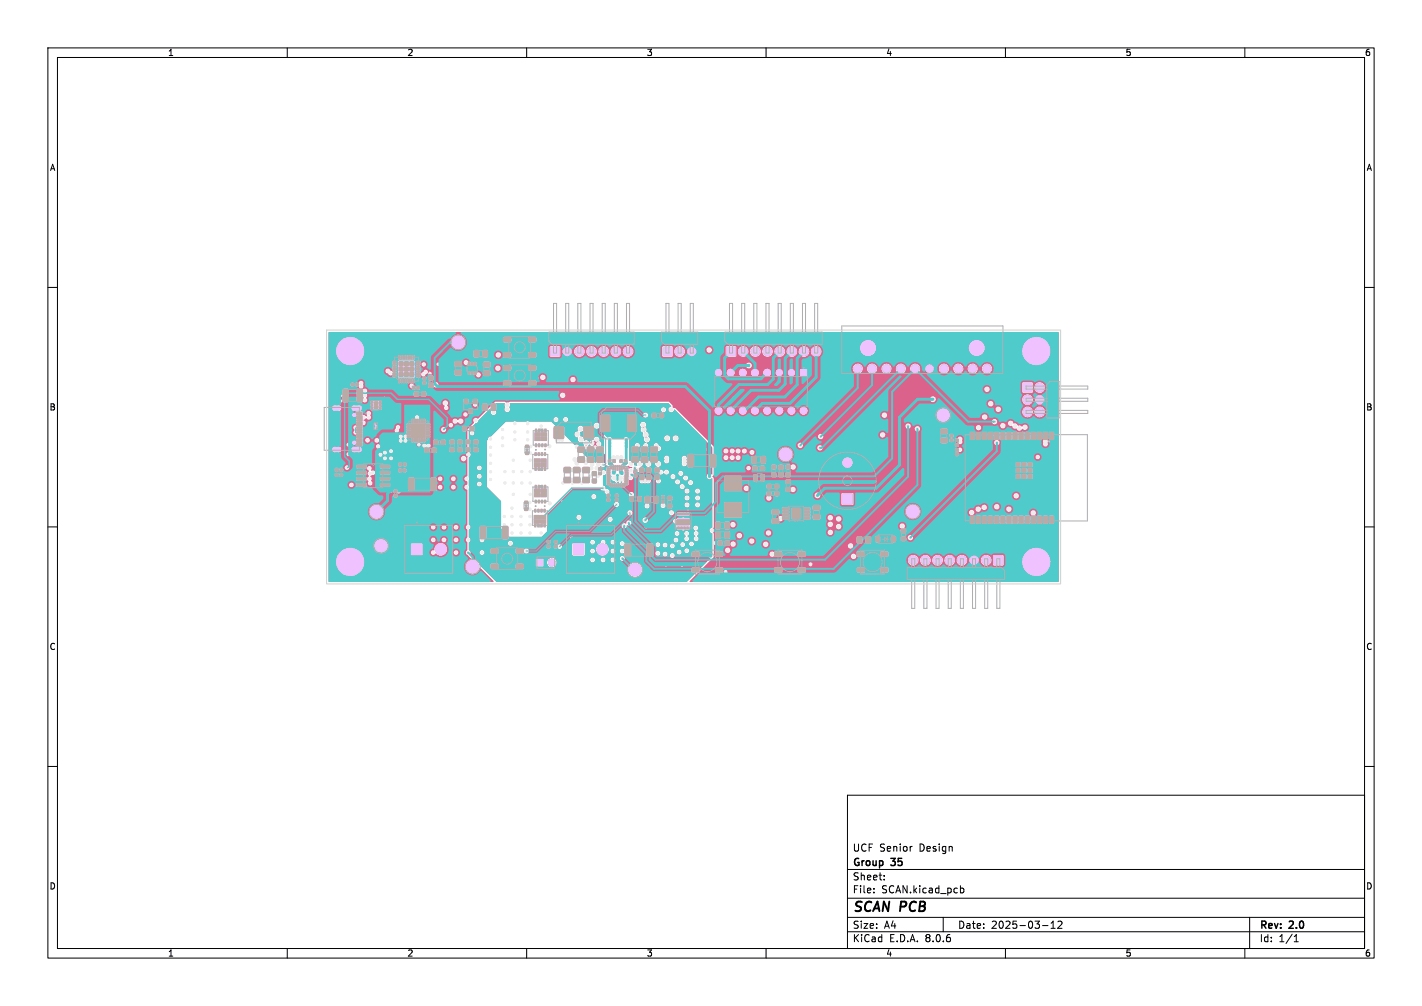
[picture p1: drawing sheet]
<svg xmlns="http://www.w3.org/2000/svg" width="297mm" height="210mm" viewBox="0 0 297 210" stroke-linecap="round" stroke-linejoin="round" font-family="sans-serif">
<defs><g id="words">
<text font-size="2.8" x="178" y="190.9">SCAN PCB</text>
<g font-size="2.1">
<text x="178" y="178">UCF Senior</text>
<text x="192" y="178">Design</text>
<text x="178" y="184">Sheet:</text>
<text x="178" y="181.2">Group</text>
<text x="186.2" y="181.2">35</text>
<text x="178" y="186.7">File:</text>
<text x="184.1" y="186.7">SCAN.kicad_pcb</text>
<text x="178" y="196.9">KiCad</text>
<text x="178" y="194.1">Size:</text>
<text x="184.7" y="194.1">A4</text>
<text x="185.7" y="196.9">E.D.A.</text>
<text x="193.3" y="196.9">8.0.6</text>
<text x="200" y="194.1">Date:</text>
<text x="207" y="194.1">2025-03-12</text>
<text x="263" y="194.3">Rev:</text>
<text x="263" y="196.9">Id:</text>
<text x="267.1" y="196.9">1/1</text>
<text x="269.4" y="194.3">2.0</text>
</g>
<g font-size="1.8">
<text x="35" y="11.9">1</text>
<text x="85" y="11.9">2</text>
<text x="135" y="11.9">3</text>
<text x="185" y="11.9">4</text>
<text x="235" y="11.9">5</text>
<text x="285" y="11.9">6</text>
<text x="10.3" y="35.9">A</text>
<text x="285.4" y="35.9">A</text>
<text x="10.3" y="85.9">B</text>
<text x="285.3" y="85.9">B</text>
<text x="10.3" y="135.9">C</text>
<text x="285.3" y="135.9">C</text>
<text x="10.3" y="185.9">D</text>
<text x="285.3" y="185.9">D</text>
<text x="35" y="199.9">1</text>
<text x="85" y="199.9">2</text>
<text x="135" y="199.9">3</text>
<text x="185" y="199.9">4</text>
<text x="235" y="199.9">5</text>
<text x="285" y="199.9">6</text>
</g>
</g></defs>
<g fill="none" stroke="#000" stroke-width=".21">
<path d="M10 10h277v190h-277zM12 12h273v186h-273zM60 10v2M110 10v2M160 10v2M210 10v2M260 10v2M10 60h2M285 60h2M10 110h2M285 110h2M10 160h2"/>
<path d="M285 160h2M177 166h108v32h-108zM190.4 176.7h.1M60 198v2M110 198v2M160 198v2M177 194.5h108M177 191.5h108M177 187.5h108M177 181.5h108M182.5 186.3v.1M182.5 185.5v.1"/>
<path d="M184.7 183.6v.1M184.7 182.8v.1M197 191.5v3M200.6 184.9v1.5M200.6 185.5l.4-.1 .3 .3-.1 .6h-.6M210 198v2M217.7 193.2h1.2M219.5 193.8h.9M219.5 192.7l.5-.4v1.5M221 192.4l.5-.1 .3 .4-.9 1.1h.9M260 198v2M261 191.5v6.5"/>
<path d="M270.3 196.6h.9M270.3 195.5l.4-.4v1.5"/>
</g>
<g fill="#db628b" stroke="#db628b" stroke-width=".21">
<path d="M176 103.2h2v2h-2z"/>
<path d="M151.8 72.5h1.7v1.7h-1.7z"/>
<path d="M213.8 80.1h1.7v1.7h-1.7z"/>
<path d="M86 113.6h2.1v2.1h-2.1z"/>
<path d="M119.8 113.6h2.1v2.1h-2.1z"/>
<path d="M112 116.7h1.4v1.5h-1.4z"/>
<path d="M115.1 72.5h1.7v1.7h-1.7z"/>
<path d="M138.6 72.5h1.7v1.7h-1.7z"/>
<path d="M167.3 77.2h1.1v1.2h-1.1z"/>
<path d="M207.7 116.1h1.7v1.7h-1.7z"/>
<circle cx="206.1" cy="77" r=".79"/>
<circle cx="203.1" cy="77" r=".79"/>
<circle cx="200.1" cy="77" r=".79"/>
<circle cx="197.1" cy="77" r=".79"/>
<circle cx="194.1" cy="77" r=".79"/>
<circle cx="191.1" cy="77" r=".79"/>
<circle cx="188.1" cy="77" r=".79"/>
<circle cx="185.1" cy="77" r=".79"/>
<circle cx="182.1" cy="77" r=".79"/>
<circle cx="179.1" cy="77" r=".79"/>
<circle cx="112.9" cy="103.4" r=".2"/>
<circle cx="111.9" cy="102.9" r=".2"/>
<circle cx="113.8" cy="102.9" r=".2"/>
<circle cx="112.9" cy="102.5" r=".2"/>
<circle cx="111.9" cy="102" r=".2"/>
<circle cx="113.8" cy="102" r=".2"/>
<circle cx="112.9" cy="101.6" r=".2"/>
<circle cx="112.8" cy="96.1" r=".2"/>
<circle cx="113.8" cy="96.6" r=".2"/>
<circle cx="111.9" cy="96.6" r=".2"/>
<circle cx="112.8" cy="97.1" r=".2"/>
<circle cx="113.8" cy="97.5" r=".2"/>
<circle cx="111.9" cy="97.5" r=".2"/>
<circle cx="112.8" cy="98" r=".2"/>
<circle cx="112.9" cy="91.6" r=".2"/>
<circle cx="112" cy="91.2" r=".2"/>
<circle cx="113.9" cy="91.2" r=".2"/>
<circle cx="112.9" cy="90.7" r=".2"/>
<circle cx="112" cy="90.3" r=".2"/>
<circle cx="113.9" cy="90.3" r=".2"/>
<circle cx="112.9" cy="89.8" r=".2"/>
<circle cx="112.8" cy="107.9" r=".2"/>
<circle cx="113.8" cy="108.4" r=".2"/>
<circle cx="111.8" cy="108.4" r=".2"/>
<circle cx="112.8" cy="108.9" r=".2"/>
<circle cx="113.8" cy="109.3" r=".2"/>
<circle cx="111.8" cy="109.3" r=".2"/>
<circle cx="112.8" cy="109.8" r=".2"/>
<circle cx="177" cy="96.6" r="1"/>
<circle cx="164.1" cy="94.9" r="1.2"/>
<circle cx="79.6" cy="113.9" r="1.2"/>
<circle cx="155.2" cy="73.4" r=".85"/>
<circle cx="157.8" cy="73.4" r=".85"/>
<circle cx="160.3" cy="73.4" r=".85"/>
<circle cx="162.8" cy="73.4" r=".85"/>
<circle cx="165.4" cy="73.4" r=".85"/>
<circle cx="167.9" cy="73.4" r=".85"/>
<circle cx="170.5" cy="73.4" r=".85"/>
<circle cx="217.2" cy="80.9" r=".85"/>
<circle cx="214.6" cy="83.4" r=".85"/>
<circle cx="217.2" cy="83.4" r=".85"/>
<circle cx="214.6" cy="86" r=".85"/>
<circle cx="217.2" cy="86" r=".85"/>
<circle cx="98.7" cy="118.3" r="1.2"/>
<circle cx="78.6" cy="106.8" r="1.2"/>
<circle cx="92.1" cy="114.7" r="1.05"/>
<circle cx="125.8" cy="114.7" r="1.05"/>
<circle cx="190.6" cy="106.8" r="1.2"/>
<circle cx="95.7" cy="71.5" r="1.2"/>
<circle cx="216.4" cy="73.3" r="2.85"/>
<circle cx="73.1" cy="117.3" r="2.85"/>
<circle cx="132.6" cy="118.9" r="1.2"/>
<circle cx="115.3" cy="117.4" r=".71"/>
<circle cx="197" cy="86.7" r="1.2"/>
<circle cx="216.4" cy="117.3" r="2.85"/>
<circle cx="118.5" cy="73.4" r=".85"/>
<circle cx="121" cy="73.4" r=".85"/>
<circle cx="123.5" cy="73.4" r=".85"/>
<circle cx="126.1" cy="73.4" r=".85"/>
<circle cx="128.6" cy="73.4" r=".85"/>
<circle cx="131.2" cy="73.4" r=".85"/>
<circle cx="141.9" cy="73.4" r=".85"/>
<circle cx="144.5" cy="73.4" r=".85"/>
<circle cx="165.3" cy="77.8" r=".56"/>
<circle cx="162.8" cy="77.8" r=".56"/>
<circle cx="160.2" cy="77.8" r=".56"/>
<circle cx="157.7" cy="77.8" r=".56"/>
<circle cx="155.1" cy="77.8" r=".56"/>
<circle cx="152.6" cy="77.8" r=".56"/>
<circle cx="150.1" cy="77.8" r=".56"/>
<circle cx="150.1" cy="85.7" r=".56"/>
<circle cx="152.6" cy="85.7" r=".56"/>
<circle cx="155.1" cy="85.7" r=".56"/>
<circle cx="157.7" cy="85.7" r=".56"/>
<circle cx="160.2" cy="85.7" r=".56"/>
<circle cx="162.8" cy="85.7" r=".56"/>
<circle cx="165.3" cy="85.7" r=".56"/>
<circle cx="167.8" cy="85.7" r=".56"/>
<circle cx="73.1" cy="73.3" r="2.85"/>
<circle cx="206" cy="117" r=".85"/>
<circle cx="203.4" cy="117" r=".85"/>
<circle cx="200.9" cy="117" r=".85"/>
<circle cx="198.4" cy="117" r=".85"/>
<circle cx="195.8" cy="117" r=".85"/>
<circle cx="193.3" cy="117" r=".85"/>
<circle cx="190.7" cy="117" r=".85"/>
</g>
<path d="M69.9 85.2h.8M69.9 93.8h.8M73.9 85.2h1.1M73.9 93.8h1.1" fill="none" stroke="#db628b" stroke-width=".9"/>
<g fill="#ececec" stroke="#ececec" stroke-width=".21">
<circle cx="143.7" cy="108.9" r=".2"/>
<circle cx="142.7" cy="109.4" r=".2"/>
<circle cx="142.7" cy="108.5" r=".2"/>
<circle cx="141.7" cy="108.9" r=".2"/>
<circle cx="142.7" cy="110.3" r=".2"/>
<circle cx="141.7" cy="109.8" r=".2"/>
<circle cx="143.7" cy="109.8" r=".2"/>
<circle cx="195.9" cy="103.3" r=".3"/>
<circle cx="197" cy="95.1" r=".3"/>
<circle cx="70" cy="109.8" r=".3"/>
<circle cx="175.3" cy="77.4" r=".3"/>
<circle cx="134.9" cy="90.8" r=".35"/>
<circle cx="192.4" cy="112.2" r=".3"/>
<circle cx="176.8" cy="70.8" r=".3"/>
<circle cx="117.6" cy="100.8" r=".25"/>
<circle cx="124.3" cy="93.3" r=".25"/>
<circle cx="137" cy="93" r=".25"/>
<circle cx="134.4" cy="89.7" r=".35"/>
<circle cx="219.9" cy="99.8" r=".3"/>
<circle cx="141.6" cy="70.8" r=".3"/>
<circle cx="132.8" cy="70.8" r=".3"/>
<circle cx="211.8" cy="97" r=".3"/>
<circle cx="88.1" cy="81" r=".25"/>
<circle cx="72.7" cy="92.8" r=".3"/>
<circle cx="134.1" cy="100.4" r=".25"/>
<circle cx="207" cy="98.4" r=".3"/>
<circle cx="85.7" cy="70.8" r=".3"/>
<circle cx="177.7" cy="109" r=".3"/>
<circle cx="213.9" cy="97.6" r=".3"/>
<circle cx="211.7" cy="78.1" r=".3"/>
<circle cx="198.7" cy="90.1" r=".3"/>
<circle cx="88.6" cy="105.5" r=".3"/>
<circle cx="71.1" cy="83.7" r=".23"/>
<circle cx="137.5" cy="100.4" r=".25"/>
<circle cx="147.4" cy="120.7" r=".3"/>
<circle cx="173.7" cy="80.4" r=".3"/>
<circle cx="200" cy="70.8" r=".3"/>
<circle cx="192.5" cy="72.4" r=".3"/>
<circle cx="172.4" cy="77.4" r=".3"/>
<circle cx="194.1" cy="70.8" r=".3"/>
<circle cx="207.6" cy="80.6" r=".3"/>
<circle cx="214.5" cy="98.3" r=".3"/>
<circle cx="141.1" cy="91.5" r=".35"/>
<circle cx="195.2" cy="109.4" r=".3"/>
<circle cx="218" cy="103.9" r=".3"/>
<circle cx="210" cy="119.3" r=".3"/>
<circle cx="123.2" cy="99.4" r=".25"/>
<circle cx="178.2" cy="72.8" r=".3"/>
<circle cx="179.7" cy="70.8" r=".3"/>
<circle cx="87.8" cy="90.9" r=".25"/>
<circle cx="211.8" cy="98.2" r=".3"/>
<circle cx="159.2" cy="101.5" r=".25"/>
<circle cx="115.1" cy="70.8" r=".3"/>
<circle cx="201.4" cy="89.7" r=".3"/>
<circle cx="133.1" cy="93" r=".25"/>
<circle cx="94.5" cy="74.8" r=".3"/>
<circle cx="219.9" cy="96.9" r=".3"/>
<circle cx="213.9" cy="100.3" r=".3"/>
<circle cx="129" cy="100.2" r=".35"/>
<circle cx="150.3" cy="70.8" r=".3"/>
<circle cx="89.5" cy="82.3" r=".25"/>
<circle cx="70" cy="112.7" r=".3"/>
<circle cx="219.9" cy="89.8" r=".3"/>
<circle cx="182.7" cy="120.7" r=".3"/>
<circle cx="200.5" cy="108.8" r=".3"/>
<circle cx="98.1" cy="83.8" r=".3"/>
<circle cx="83.7" cy="76" r=".25"/>
<circle cx="157.6" cy="101.5" r=".25"/>
<circle cx="180.9" cy="106" r=".3"/>
<circle cx="122.4" cy="93.3" r=".25"/>
<circle cx="135.1" cy="91.7" r=".35"/>
<circle cx="187.3" cy="120.7" r=".3"/>
<circle cx="216.1" cy="102.4" r=".3"/>
<circle cx="151.5" cy="119.4" r=".3"/>
<circle cx="81.2" cy="117.8" r=".3"/>
<circle cx="185.3" cy="74.4" r=".3"/>
<circle cx="88.6" cy="107.7" r=".3"/>
<circle cx="94.3" cy="103.9" r=".3"/>
<circle cx="127" cy="70.8" r=".3"/>
<circle cx="157.6" cy="120.7" r=".3"/>
<circle cx="219.6" cy="78.1" r=".3"/>
<circle cx="123.9" cy="70.8" r=".3"/>
<circle cx="134.7" cy="100.4" r=".25"/>
<circle cx="195.1" cy="89.1" r=".3"/>
<circle cx="94.2" cy="120.2" r=".3"/>
<circle cx="129.9" cy="70.8" r=".3"/>
<circle cx="188.3" cy="70.8" r=".3"/>
<circle cx="71.1" cy="82.6" r=".23"/>
<circle cx="214.4" cy="110.2" r=".3"/>
<circle cx="129.8" cy="95.5" r=".35"/>
<circle cx="94.3" cy="106" r=".3"/>
<circle cx="139.3" cy="91.5" r=".35"/>
<circle cx="164.8" cy="89.2" r=".3"/>
<circle cx="191.2" cy="70.8" r=".3"/>
<circle cx="103.4" cy="70.8" r=".3"/>
<circle cx="218" cy="98.1" r=".3"/>
<circle cx="187.4" cy="117.1" r=".3"/>
<circle cx="94.3" cy="108.1" r=".3"/>
<circle cx="166.3" cy="107.2" r=".25"/>
<circle cx="212.7" cy="98.9" r=".3"/>
<circle cx="177.6" cy="120.7" r=".3"/>
<circle cx="218" cy="95.2" r=".3"/>
<circle cx="71.1" cy="81.4" r=".23"/>
<circle cx="198.5" cy="93.8" r=".3"/>
<circle cx="219.3" cy="89.8" r=".3"/>
<circle cx="82.8" cy="70.8" r=".3"/>
<circle cx="96.2" cy="105.1" r=".25"/>
<circle cx="91.8" cy="107" r=".3"/>
<circle cx="135.7" cy="70.8" r=".3"/>
<circle cx="152.5" cy="120.7" r=".3"/>
<circle cx="171.7" cy="106" r=".3"/>
<circle cx="192.4" cy="120.7" r=".3"/>
<circle cx="92.6" cy="93.4" r=".3"/>
<circle cx="173.3" cy="94.3" r=".3"/>
<circle cx="75.2" cy="110" r=".3"/>
<circle cx="213.9" cy="96.2" r=".3"/>
<circle cx="78.3" cy="72.7" r=".3"/>
<circle cx="158.7" cy="109.5" r=".3"/>
<circle cx="215.6" cy="78.1" r=".3"/>
<circle cx="92.3" cy="75.3" r=".25"/>
<circle cx="198.3" cy="72.4" r=".3"/>
<circle cx="137.6" cy="93.6" r=".25"/>
<circle cx="96.6" cy="107.1" r=".3"/>
<circle cx="88.6" cy="70.8" r=".3"/>
<circle cx="189.6" cy="72.4" r=".3"/>
<circle cx="84.8" cy="77.1" r=".25"/>
<circle cx="128.1" cy="95.5" r=".35"/>
<circle cx="219.2" cy="107.2" r=".3"/>
<circle cx="89.8" cy="78" r=".25"/>
<circle cx="193" cy="92.6" r=".3"/>
<circle cx="78.3" cy="117.8" r=".3"/>
<circle cx="91.3" cy="120.2" r=".3"/>
<circle cx="211.6" cy="70.8" r=".3"/>
<circle cx="219.9" cy="94" r=".3"/>
<circle cx="134.9" cy="93" r=".25"/>
<circle cx="120.4" cy="93.3" r=".25"/>
<circle cx="153.3" cy="83.1" r=".3"/>
<circle cx="159.3" cy="70.8" r=".3"/>
<circle cx="209.9" cy="98.3" r=".3"/>
<circle cx="84.8" cy="76" r=".25"/>
<circle cx="134.2" cy="73.8" r=".3"/>
<circle cx="195.4" cy="72.4" r=".3"/>
<circle cx="153.5" cy="97.5" r=".3"/>
<circle cx="70" cy="106.9" r=".3"/>
<circle cx="219.9" cy="105.6" r=".3"/>
<circle cx="212.7" cy="96.2" r=".3"/>
<circle cx="88.4" cy="120.2" r=".3"/>
<circle cx="84.8" cy="78.2" r=".25"/>
<circle cx="172.5" cy="120.7" r=".3"/>
<circle cx="219.6" cy="81" r=".3"/>
<circle cx="213.3" cy="99.5" r=".3"/>
<circle cx="121.3" cy="89.5" r=".35"/>
<circle cx="124.6" cy="88.9" r=".35"/>
<circle cx="215.1" cy="96.2" r=".3"/>
<circle cx="105.3" cy="72" r=".3"/>
<circle cx="212.1" cy="116.5" r=".3"/>
<circle cx="160.4" cy="97.7" r=".3"/>
<circle cx="177" cy="94.3" r=".3"/>
<circle cx="193.9" cy="98.6" r=".3"/>
<circle cx="72.4" cy="105.5" r=".3"/>
<circle cx="122.4" cy="92.5" r=".35"/>
<circle cx="216.2" cy="105.2" r=".3"/>
<circle cx="185.9" cy="119" r=".3"/>
<circle cx="200.4" cy="83.4" r=".3"/>
<circle cx="173.3" cy="97.1" r=".3"/>
<circle cx="183.6" cy="103.3" r=".3"/>
<circle cx="83.7" cy="78.2" r=".25"/>
<circle cx="175.2" cy="92.1" r=".3"/>
<circle cx="138.7" cy="70.8" r=".3"/>
<circle cx="219.2" cy="109.8" r=".3"/>
<circle cx="91.7" cy="94" r=".3"/>
<circle cx="85.9" cy="76" r=".25"/>
<circle cx="80.4" cy="85" r=".3"/>
<circle cx="70" cy="92.4" r=".3"/>
<circle cx="87.8" cy="89.9" r=".25"/>
<circle cx="208.5" cy="99.4" r=".3"/>
<circle cx="124.9" cy="92.7" r=".35"/>
<circle cx="219.9" cy="102.7" r=".3"/>
<circle cx="75.2" cy="107.1" r=".3"/>
<circle cx="85.9" cy="78.2" r=".25"/>
<circle cx="161" cy="96.3" r=".3"/>
<circle cx="194" cy="74.4" r=".3"/>
<circle cx="173.9" cy="75" r=".3"/>
<circle cx="80.6" cy="76" r=".3"/>
<circle cx="84.1" cy="117.8" r=".3"/>
<circle cx="212.7" cy="100.3" r=".3"/>
<circle cx="75.2" cy="113" r=".3"/>
<circle cx="89.9" cy="117.8" r=".3"/>
<circle cx="197.5" cy="120.7" r=".3"/>
<circle cx="82.6" cy="79.8" r=".25"/>
<circle cx="219.6" cy="86.8" r=".3"/>
<circle cx="103.7" cy="79" r=".3"/>
<circle cx="156.3" cy="111.2" r=".3"/>
<circle cx="119.6" cy="100.8" r=".25"/>
<circle cx="76.9" cy="70.8" r=".3"/>
<circle cx="100.5" cy="70.8" r=".3"/>
<circle cx="153.3" cy="70.8" r=".3"/>
<circle cx="199.9" cy="74.4" r=".3"/>
<circle cx="186.6" cy="72.4" r=".3"/>
<circle cx="129" cy="95.5" r=".35"/>
<circle cx="219.6" cy="83.9" r=".3"/>
<circle cx="203.8" cy="83.1" r=".3"/>
<circle cx="94.4" cy="94.9" r=".3"/>
<circle cx="87.5" cy="92.8" r=".3"/>
<circle cx="216" cy="97" r=".3"/>
<circle cx="216" cy="98.2" r=".3"/>
<circle cx="92.9" cy="117.8" r=".3"/>
<circle cx="168.5" cy="105" r=".3"/>
<circle cx="72.4" cy="108.5" r=".3"/>
<circle cx="72.4" cy="111.4" r=".3"/>
<circle cx="175.3" cy="72.8" r=".3"/>
<circle cx="134.3" cy="88.7" r=".35"/>
<circle cx="220.1" cy="112.5" r=".3"/>
<circle cx="166.3" cy="107.9" r=".25"/>
<circle cx="82.8" cy="107.6" r=".3"/>
<circle cx="120.6" cy="90.7" r=".35"/>
<circle cx="86" cy="108.6" r=".3"/>
<circle cx="197" cy="70.8" r=".3"/>
<circle cx="123.7" cy="92.5" r=".35"/>
<circle cx="194.3" cy="94.2" r=".3"/>
<circle cx="70" cy="89.5" r=".3"/>
<circle cx="215.1" cy="97.6" r=".3"/>
<circle cx="198.5" cy="107.5" r=".3"/>
<circle cx="121.5" cy="100.8" r=".25"/>
<circle cx="79.6" cy="120.2" r=".3"/>
<circle cx="78.2" cy="89" r=".2"/>
<circle cx="215.1" cy="98.9" r=".3"/>
<circle cx="103.1" cy="86.1" r=".3"/>
<circle cx="216" cy="99.5" r=".3"/>
<circle cx="91.8" cy="104.8" r=".3"/>
<circle cx="172.4" cy="85.9" r=".3"/>
<circle cx="219.4" cy="92.1" r=".3"/>
<circle cx="173.9" cy="70.8" r=".3"/>
<circle cx="166.3" cy="106.4" r=".25"/>
<circle cx="196.9" cy="74.4" r=".3"/>
<circle cx="186.6" cy="108.5" r=".3"/>
<circle cx="200.5" cy="106.1" r=".3"/>
<circle cx="91.5" cy="76" r=".25"/>
<circle cx="220.1" cy="92.1" r=".3"/>
<circle cx="183.4" cy="94.7" r=".3"/>
<circle cx="144.5" cy="70.8" r=".3"/>
<circle cx="203.4" cy="86.4" r=".3"/>
<circle cx="215.1" cy="100.3" r=".3"/>
<circle cx="124.9" cy="99.4" r=".25"/>
<circle cx="87" cy="117.8" r=".3"/>
<circle cx="212.7" cy="97.6" r=".3"/>
<circle cx="138.5" cy="105.5" r=".25"/>
<circle cx="85.9" cy="77.2" r=".25"/>
<circle cx="129.7" cy="99.8" r=".35"/>
<circle cx="118" cy="70.8" r=".3"/>
<circle cx="213.9" cy="98.9" r=".3"/>
<circle cx="87.8" cy="88.8" r=".25"/>
<circle cx="135.4" cy="100.4" r=".25"/>
<circle cx="214.6" cy="112.2" r=".3"/>
<circle cx="79.8" cy="70.8" r=".3"/>
<circle cx="205.8" cy="70.8" r=".3"/>
<circle cx="211.9" cy="99.5" r=".3"/>
<circle cx="176.8" cy="75" r=".3"/>
<circle cx="167.4" cy="120.7" r=".3"/>
<circle cx="112.1" cy="79" r=".3"/>
<circle cx="121.3" cy="91.7" r=".35"/>
<circle cx="168.1" cy="70.8" r=".3"/>
<circle cx="78.3" cy="77.3" r=".3"/>
<circle cx="218" cy="101" r=".3"/>
<circle cx="124.6" cy="91.8" r=".35"/>
<circle cx="108.4" cy="75.4" r=".3"/>
<circle cx="188.2" cy="74.4" r=".3"/>
<circle cx="165.6" cy="113.8" r=".3"/>
<circle cx="220.1" cy="109.8" r=".3"/>
<circle cx="213.3" cy="98.3" r=".3"/>
<circle cx="198.9" cy="98.7" r=".3"/>
<circle cx="196.9" cy="111.7" r=".3"/>
<circle cx="212.5" cy="120.7" r=".3"/>
<circle cx="85.4" cy="120.2" r=".3"/>
<circle cx="187.4" cy="114.4" r=".3"/>
<circle cx="83.7" cy="77.1" r=".25"/>
<circle cx="148.8" cy="110.7" r=".3"/>
<circle cx="70" cy="104" r=".3"/>
<circle cx="162.6" cy="120.7" r=".3"/>
<circle cx="120.9" cy="70.8" r=".3"/>
<circle cx="156.4" cy="70.8" r=".3"/>
<circle cx="106.6" cy="113.4" r=".25"/>
<circle cx="208.7" cy="70.8" r=".3"/>
<circle cx="169.3" cy="117.8" r=".3"/>
<circle cx="70" cy="86.5" r=".3"/>
<circle cx="72.7" cy="94.8" r=".3"/>
<circle cx="72.9" cy="80.3" r=".3"/>
<circle cx="91.5" cy="70.8" r=".3"/>
<circle cx="128.3" cy="99.8" r=".35"/>
<circle cx="158.4" cy="101.5" r=".25"/>
<circle cx="214.5" cy="99.5" r=".3"/>
<circle cx="76.9" cy="75" r=".3"/>
<circle cx="82.5" cy="120.2" r=".3"/>
<circle cx="165.2" cy="70.8" r=".3"/>
<circle cx="214.5" cy="97" r=".3"/>
<circle cx="82.8" cy="110.5" r=".3"/>
<circle cx="162.2" cy="70.8" r=".3"/>
<circle cx="191.1" cy="74.4" r=".3"/>
<circle cx="207.4" cy="120.7" r=".3"/>
<circle cx="80" cy="80.1" r=".3"/>
<circle cx="202.6" cy="120.7" r=".3"/>
<circle cx="97.7" cy="94.9" r=".3"/>
<circle cx="70" cy="77.8" r=".3"/>
<circle cx="173.5" cy="113.8" r=".3"/>
<circle cx="129" cy="99.2" r=".27"/>
<circle cx="169.9" cy="113.8" r=".3"/>
<circle cx="219.9" cy="107.2" r=".3"/>
<circle cx="210.9" cy="110.5" r=".3"/>
<circle cx="213.3" cy="97" r=".3"/>
<circle cx="149.4" cy="113.4" r=".3"/>
<circle cx="147.4" cy="70.8" r=".3"/>
<circle cx="171" cy="70.8" r=".3"/>
<circle cx="185.3" cy="70.8" r=".3"/>
<circle cx="80.3" cy="83.2" r=".3"/>
<circle cx="160.9" cy="107" r=".25"/>
<circle cx="116.8" cy="91.8" r=".25"/>
<circle cx="116.3" cy="91.8" r=".25"/>
<circle cx="120" cy="95.9" r=".35"/>
<circle cx="122.4" cy="96.6" r=".35"/>
<circle cx="123.7" cy="96.9" r=".35"/>
<circle cx="118.1" cy="87.6" r=".25"/>
<circle cx="120.5" cy="96.7" r=".35"/>
<circle cx="116.1" cy="87.6" r=".25"/>
<circle cx="125" cy="96.9" r=".35"/>
<circle cx="117.4" cy="91.8" r=".25"/>
<circle cx="124" cy="103.7" r=".25"/>
<circle cx="135.1" cy="105.6" r=".25"/>
<circle cx="142.9" cy="96.8" r=".25"/>
<circle cx="135.4" cy="96.8" r=".35"/>
<circle cx="131.8" cy="96.8" r=".35"/>
<circle cx="137.5" cy="96.8" r=".35"/>
<circle cx="142.9" cy="96.2" r=".25"/>
<circle cx="133.6" cy="96.8" r=".35"/>
<circle cx="142.9" cy="95.7" r=".25"/>
<circle cx="139.2" cy="95.6" r=".25"/>
<circle cx="139.2" cy="96.2" r=".25"/>
<circle cx="101.2" cy="105.6" r=".3"/>
<circle cx="102.2" cy="118.3" r=".25"/>
<circle cx="126.4" cy="104.3" r=".25"/>
<circle cx="122.5" cy="108.3" r=".3"/>
<circle cx="146.2" cy="98.7" r=".3"/>
<circle cx="125.8" cy="106.4" r=".3"/>
<circle cx="109.8" cy="118.2" r=".25"/>
<circle cx="139.8" cy="87.5" r=".3"/>
<circle cx="114.6" cy="114.9" r=".25"/>
<circle cx="112.7" cy="116" r=".25"/>
<circle cx="142.1" cy="88.2" r=".3"/>
<circle cx="139.1" cy="117.9" r=".3"/>
<circle cx="146.5" cy="113.6" r=".3"/>
<circle cx="142.5" cy="117.9" r=".3"/>
<circle cx="122.5" cy="110" r=".3"/>
<circle cx="148" cy="104.6" r=".3"/>
<circle cx="120" cy="103.6" r=".3"/>
<circle cx="100.8" cy="88.4" r=".3"/>
<circle cx="135.2" cy="118.7" r=".3"/>
<circle cx="138.6" cy="102.7" r=".3"/>
<circle cx="126.7" cy="120.7" r=".3"/>
<circle cx="128.9" cy="109.1" r=".3"/>
<circle cx="116.6" cy="108.1" r=".3"/>
<circle cx="148" cy="102.2" r=".3"/>
<circle cx="139.7" cy="111.7" r=".3"/>
<circle cx="145.5" cy="93.6" r=".3"/>
<circle cx="122.7" cy="103.6" r=".3"/>
<circle cx="130.2" cy="120.7" r=".3"/>
<circle cx="133.6" cy="103.3" r=".25"/>
<circle cx="126.4" cy="110" r=".3"/>
<circle cx="115.7" cy="106.9" r=".3"/>
<circle cx="108.2" cy="120.6" r=".3"/>
<circle cx="135.5" cy="120.7" r=".3"/>
<circle cx="140.1" cy="110.1" r=".3"/>
<circle cx="147.2" cy="111.1" r=".3"/>
<circle cx="134.1" cy="107.4" r=".3"/>
<circle cx="139.1" cy="120.7" r=".3"/>
<circle cx="147.4" cy="108" r=".3"/>
<circle cx="119.5" cy="112.4" r=".3"/>
<circle cx="129.5" cy="107.2" r=".25"/>
<circle cx="138.9" cy="108.4" r=".3"/>
<circle cx="144.3" cy="98.3" r=".3"/>
<circle cx="101.3" cy="87.3" r=".3"/>
<circle cx="118.5" cy="118.8" r=".3"/>
<circle cx="117.6" cy="104.8" r=".3"/>
<circle cx="119.5" cy="110" r=".3"/>
<circle cx="143.1" cy="92" r=".3"/>
<circle cx="140.8" cy="102.6" r=".3"/>
<circle cx="112.1" cy="86.5" r=".3"/>
<circle cx="148.3" cy="116" r=".3"/>
<circle cx="148.4" cy="109.2" r=".3"/>
<circle cx="111.4" cy="120.6" r=".3"/>
<circle cx="146" cy="117.8" r=".3"/>
<circle cx="129.4" cy="104" r=".25"/>
<circle cx="147.2" cy="93.8" r=".3"/>
<circle cx="108.2" cy="86.5" r=".3"/>
<circle cx="148.4" cy="112.5" r=".3"/>
<circle cx="98.9" cy="107.3" r=".3"/>
<circle cx="136" cy="112" r=".3"/>
<circle cx="104.3" cy="120.6" r=".3"/>
<circle cx="98.9" cy="104" r=".3"/>
<circle cx="122.4" cy="118.6" r=".3"/>
<circle cx="126.7" cy="118.6" r=".3"/>
<circle cx="124.8" cy="105.5" r=".3"/>
<circle cx="135" cy="109.9" r=".3"/>
<circle cx="115.3" cy="120.6" r=".3"/>
<circle cx="122.5" cy="120.7" r=".3"/>
<circle cx="118.6" cy="120.6" r=".3"/>
<circle cx="123.6" cy="106.5" r=".3"/>
<circle cx="146.2" cy="100.5" r=".3"/>
<circle cx="134.4" cy="85.3" r=".3"/>
<circle cx="104.9" cy="86.6" r=".3"/>
<circle cx="118.9" cy="106.3" r=".3"/>
<circle cx="136.1" cy="85.3" r=".3"/>
<circle cx="130.1" cy="118.5" r=".3"/>
<circle cx="138.9" cy="101" r=".3"/>
<circle cx="111.3" cy="118.7" r=".3"/>
<circle cx="142.5" cy="120.7" r=".3"/>
<circle cx="129.3" cy="111.5" r=".3"/>
<circle cx="127.4" cy="108.4" r=".25"/>
<circle cx="105.3" cy="109.5" r=".22"/>
<circle cx="113" cy="111.3" r=".23"/>
<circle cx="106.9" cy="107.8" r=".23"/>
<circle cx="106.9" cy="109.5" r=".22"/>
<circle cx="110.7" cy="111.3" r=".22"/>
<circle cx="105.3" cy="107.8" r=".23"/>
<circle cx="106.9" cy="106.1" r=".23"/>
<circle cx="110.7" cy="107.8" r=".22"/>
<circle cx="126" cy="101.9" r=".25"/>
<circle cx="110.7" cy="109.5" r=".22"/>
<circle cx="108.8" cy="109.5" r=".22"/>
<circle cx="106.9" cy="111.3" r=".23"/>
<circle cx="108.8" cy="111.3" r=".23"/>
<circle cx="108.8" cy="107.8" r=".23"/>
<circle cx="120.9" cy="108" r=".25"/>
<circle cx="143.5" cy="105.4" r=".25"/>
<circle cx="145.7" cy="102.5" r=".25"/>
<circle cx="143.2" cy="99.8" r=".25"/>
<circle cx="142.5" cy="101.6" r=".25"/>
<circle cx="144.2" cy="100.7" r=".25"/>
<circle cx="131.8" cy="98.3" r=".25"/>
<circle cx="143.5" cy="102.5" r=".25"/>
<circle cx="145.7" cy="105.4" r=".25"/>
<circle cx="145.7" cy="103.9" r=".25"/>
<circle cx="143.5" cy="104" r=".25"/>
<circle cx="139.2" cy="98.6" r=".25"/>
<circle cx="142.2" cy="98.8" r=".25"/>
<circle cx="138" cy="98.6" r=".25"/>
<circle cx="133.3" cy="98" r=".25"/>
<circle cx="141.5" cy="100.6" r=".25"/>
<circle cx="140.6" cy="99.5" r=".25"/>
<circle cx="81.7" cy="101.5" r=".22"/>
<circle cx="86.3" cy="85.3" r=".25"/>
<circle cx="81.7" cy="102.4" r=".22"/>
<circle cx="85.2" cy="85.3" r=".25"/>
<circle cx="86.4" cy="86.2" r=".25"/>
<circle cx="83.2" cy="102.5" r=".22"/>
<circle cx="81.7" cy="100.4" r=".22"/>
<circle cx="107.5" cy="91.8" r=".22"/>
<circle cx="110.2" cy="90.2" r=".22"/>
<circle cx="102.4" cy="91.6" r=".22"/>
<circle cx="102.4" cy="93.4" r=".22"/>
<circle cx="102.4" cy="95" r=".22"/>
<circle cx="113" cy="88.9" r=".22"/>
<circle cx="105" cy="93" r=".22"/>
<circle cx="91.9" cy="101.7" r=".22"/>
<circle cx="110.2" cy="91.8" r=".23"/>
<circle cx="100.1" cy="101.1" r=".22"/>
<circle cx="102.4" cy="100.1" r=".22"/>
<circle cx="100.1" cy="99.4" r=".22"/>
<circle cx="105" cy="91.4" r=".22"/>
<circle cx="102.5" cy="96.7" r=".22"/>
<circle cx="105" cy="89.7" r=".22"/>
<circle cx="97.5" cy="101.7" r=".22"/>
<circle cx="110.2" cy="88.4" r=".22"/>
<circle cx="94.7" cy="101.7" r=".22"/>
<circle cx="107.5" cy="90.2" r=".22"/>
<circle cx="94.7" cy="100" r=".23"/>
<circle cx="97.5" cy="99.9" r=".22"/>
<circle cx="100.1" cy="97.7" r=".23"/>
<circle cx="102.4" cy="98.5" r=".22"/>
<circle cx="107.5" cy="88.4" r=".22"/>
<circle cx="126.8" cy="102.6" r=".25"/>
<circle cx="91.9" cy="100" r=".23"/>
<circle cx="175.2" cy="109.9" r=".3"/>
<circle cx="208.5" cy="85.4" r=".3"/>
<circle cx="184.3" cy="90.8" r=".3"/>
<circle cx="173.4" cy="111.1" r=".3"/>
<circle cx="218.3" cy="92.1" r=".25"/>
<circle cx="200.5" cy="91.7" r=".25"/>
<circle cx="200.5" cy="92.2" r=".25"/>
<circle cx="148.1" cy="73.1" r=".3"/>
<circle cx="218.3" cy="92.7" r=".25"/>
<circle cx="140.2" cy="85.5" r=".3"/>
<circle cx="184.7" cy="86.7" r=".3"/>
<circle cx="175.2" cy="108.3" r=".3"/>
<circle cx="93" cy="84.1" r=".3"/>
<circle cx="119.7" cy="79.2" r=".3"/>
<circle cx="188.4" cy="109.8" r=".3"/>
<circle cx="173.4" cy="109.5" r=".3"/>
<circle cx="173.4" cy="108.1" r=".3"/>
<circle cx="119.5" cy="98.1" r=".25"/>
<circle cx="110.7" cy="98.5" r=".23"/>
<circle cx="121.4" cy="98.1" r=".25"/>
<circle cx="105.5" cy="98.4" r=".23"/>
<circle cx="109" cy="100.8" r=".23"/>
<circle cx="110.7" cy="96.1" r=".23"/>
<circle cx="110.7" cy="100.8" r=".23"/>
<circle cx="109" cy="98.4" r=".23"/>
<circle cx="107.2" cy="98.4" r=".23"/>
<circle cx="123.5" cy="97.7" r=".35"/>
<circle cx="107.2" cy="96.1" r=".23"/>
<circle cx="105.5" cy="100.8" r=".23"/>
<circle cx="107.2" cy="100.8" r=".23"/>
<circle cx="107.2" cy="103.2" r=".23"/>
<circle cx="110.7" cy="103.2" r=".23"/>
<circle cx="124.7" cy="97.7" r=".35"/>
<circle cx="134.8" cy="108.6" r=".3"/>
<circle cx="132.6" cy="97.7" r=".25"/>
<circle cx="129.8" cy="100.6" r=".25"/>
<circle cx="131.9" cy="103.2" r=".25"/>
<circle cx="116.9" cy="114.1" r=".2"/>
<circle cx="131.6" cy="107" r=".25"/>
<circle cx="189.7" cy="89" r=".3"/>
<circle cx="131.3" cy="109.2" r=".25"/>
<circle cx="214.1" cy="89.2" r=".3"/>
<circle cx="206.1" cy="81.3" r=".3"/>
<circle cx="191.6" cy="89.5" r=".3"/>
<circle cx="130.4" cy="109.8" r=".25"/>
<circle cx="200.5" cy="93.9" r=".2"/>
<circle cx="216.7" cy="95.4" r=".2"/>
<circle cx="104.1" cy="74.1" r=".3"/>
<circle cx="210.7" cy="106.3" r=".3"/>
<circle cx="74.3" cy="89.3" r=".2"/>
<circle cx="74.3" cy="90.3" r=".2"/>
<circle cx="80.4" cy="94.5" r=".22"/>
<circle cx="81.7" cy="94.2" r=".22"/>
<circle cx="84.7" cy="91.1" r=".22"/>
<circle cx="81.7" cy="95.7" r=".23"/>
<circle cx="75.4" cy="80.6" r=".22"/>
<circle cx="76.2" cy="81.6" r=".22"/>
<circle cx="76" cy="87.1" r=".23"/>
<circle cx="76.2" cy="82.6" r=".22"/>
<circle cx="78.7" cy="91.9" r=".22"/>
<circle cx="83.7" cy="91.1" r=".22"/>
<circle cx="79.5" cy="94.9" r=".23"/>
<circle cx="76.8" cy="91.9" r=".23"/>
<circle cx="76.2" cy="83.5" r=".22"/>
<circle cx="83.7" cy="92" r=".22"/>
<circle cx="77" cy="86.3" r=".22"/>
<circle cx="80.4" cy="95.7" r=".23"/>
<circle cx="84.7" cy="92" r=".22"/>
<circle cx="75.4" cy="80" r=".23"/>
<circle cx="96.2" cy="87.9" r=".3"/>
<circle cx="79" cy="93.2" r=".23"/>
<circle cx="77" cy="87.1" r=".22"/>
<circle cx="128.4" cy="98.9" r=".2"/>
<circle cx="127.3" cy="93.1" r=".3"/>
<circle cx="127.3" cy="92.5" r=".3"/>
<circle cx="127.3" cy="91.8" r=".3"/>
<circle cx="128.4" cy="98.5" r=".2"/>
<circle cx="128" cy="98.9" r=".2"/>
<circle cx="128" cy="98.5" r=".2"/>
<circle cx="126.1" cy="98.7" r=".25"/>
<circle cx="131.7" cy="99.7" r=".25"/>
<circle cx="130.8" cy="91.8" r=".3"/>
<circle cx="130.8" cy="93.1" r=".3"/>
<circle cx="129.6" cy="98.9" r=".2"/>
<circle cx="130" cy="98.9" r=".2"/>
<circle cx="129.5" cy="98.5" r=".2"/>
<circle cx="130.8" cy="92.5" r=".3"/>
<circle cx="129.9" cy="98.5" r=".2"/>
<circle cx="109.9" cy="115" r=".25"/>
<circle cx="128.8" cy="105.3" r=".25"/>
<circle cx="125.9" cy="97" r=".2"/>
<circle cx="134.8" cy="86.7" r=".25"/>
<circle cx="171.4" cy="91.1" r=".3"/>
<circle cx="106" cy="84.6" r=".3"/>
<circle cx="117.5" cy="82.5" r=".3"/>
<circle cx="171.3" cy="93.5" r=".3"/>
<circle cx="204.3" cy="106.3" r=".3"/>
<circle cx="212.2" cy="103.5" r=".3"/>
<circle cx="105.9" cy="85.5" r=".3"/>
<circle cx="167.1" cy="93" r=".3"/>
<circle cx="215.8" cy="107.1" r=".3"/>
<circle cx="205.6" cy="105.9" r=".3"/>
<circle cx="204.4" cy="89.3" r=".3"/>
<circle cx="104" cy="76.9" r=".3"/>
<circle cx="113.4" cy="78.8" r=".3"/>
<circle cx="202.9" cy="107" r=".3"/>
<circle cx="208.2" cy="105.8" r=".3"/>
<circle cx="205.7" cy="87.1" r=".3"/>
<circle cx="82.9" cy="89.9" r=".2"/>
<circle cx="75.9" cy="88.3" r=".22"/>
<circle cx="83.1" cy="89.2" r=".2"/>
<circle cx="89.5" cy="93" r=".23"/>
<circle cx="88.6" cy="93" r=".22"/>
<circle cx="96.8" cy="95.7" r=".3"/>
<circle cx="95" cy="87.9" r=".27"/>
<circle cx="99.4" cy="87.8" r=".27"/>
<circle cx="93.2" cy="85.2" r=".2"/>
<circle cx="99.2" cy="84.5" r=".2"/>
<circle cx="73.4" cy="101.2" r=".22"/>
<circle cx="77.2" cy="100" r=".22"/>
<circle cx="77.9" cy="98.7" r=".23"/>
<circle cx="77.3" cy="100.9" r=".23"/>
<circle cx="77.3" cy="98.9" r=".22"/>
<circle cx="77.1" cy="97.8" r=".22"/>
<circle cx="87.1" cy="87.1" r=".25"/>
<circle cx="161.3" cy="115.7" r=".3"/>
<circle cx="160.5" cy="111.3" r=".3"/>
<circle cx="159.9" cy="113.6" r=".3"/>
<circle cx="194.8" cy="83.4" r=".35"/>
<circle cx="177.6" cy="114" r=".3"/>
<circle cx="157" cy="113" r=".3"/>
<circle cx="153.1" cy="113.6" r=".3"/>
<circle cx="178.3" cy="116.2" r=".3"/>
<circle cx="154.4" cy="111.8" r=".3"/>
<circle cx="170.7" cy="103.4" r=".35"/>
<circle cx="148.2" cy="99.5" r=".3"/>
<circle cx="152" cy="114.9" r=".3"/>
<circle cx="165.7" cy="97.5" r=".3"/>
<circle cx="91" cy="80.3" r=".3"/>
<circle cx="153.1" cy="109.5" r=".3"/>
<circle cx="163" cy="108.3" r=".3"/>
<circle cx="156.4" cy="76.3" r=".35"/>
<circle cx="81.6" cy="77.9" r=".25"/>
<circle cx="81" cy="77.4" r=".25"/>
<circle cx="86" cy="80.5" r=".2"/>
<circle cx="88.9" cy="77.6" r=".2"/>
<circle cx="208.2" cy="92.4" r=".3"/>
<circle cx="190.1" cy="112.2" r=".3"/>
<circle cx="88.5" cy="76.1" r=".2"/>
<circle cx="206.9" cy="84.3" r=".3"/>
<circle cx="88.4" cy="78.1" r=".2"/>
<circle cx="72.5" cy="97.6" r=".22"/>
<circle cx="92.7" cy="89.7" r=".28"/>
<circle cx="94.2" cy="88.7" r=".2"/>
<circle cx="131.9" cy="99.1" r=".25"/>
<circle cx="207.7" cy="88" r=".3"/>
<circle cx="209.5" cy="88.9" r=".3"/>
<circle cx="160.6" cy="104" r=".3"/>
<circle cx="155.9" cy="102" r=".3"/>
<circle cx="110.8" cy="93.2" r=".25"/>
<circle cx="114.7" cy="93.2" r=".3"/>
<circle cx="110.8" cy="94.6" r=".25"/>
<circle cx="114.8" cy="105.1" r=".3"/>
<circle cx="110.6" cy="106.3" r=".25"/>
<circle cx="110.6" cy="104.9" r=".25"/>
<circle cx="140.2" cy="107" r=".25"/>
<circle cx="138.6" cy="85.5" r=".25"/>
<circle cx="98.6" cy="90.4" r=".2"/>
<circle cx="140.4" cy="114" r=".23"/>
<circle cx="143.4" cy="112.5" r=".23"/>
<circle cx="138.9" cy="113.8" r=".22"/>
<circle cx="141.2" cy="112.8" r=".22"/>
<circle cx="142.6" cy="113.7" r=".22"/>
<circle cx="145.3" cy="110.2" r=".22"/>
<circle cx="143.4" cy="111.4" r=".23"/>
<circle cx="143.4" cy="115" r=".22"/>
<circle cx="145.4" cy="111.4" r=".23"/>
<circle cx="141.8" cy="115.3" r=".22"/>
<circle cx="138.9" cy="115.7" r=".23"/>
<circle cx="145.4" cy="112.5" r=".23"/>
<circle cx="140.4" cy="116" r=".22"/>
<circle cx="141.4" cy="111.4" r=".23"/>
<circle cx="137.4" cy="113.7" r=".23"/>
<circle cx="141.1" cy="108.8" r=".23"/>
<circle cx="137.4" cy="115.5" r=".22"/>
<circle cx="144.4" cy="113.5" r=".23"/>
<circle cx="99.9" cy="78.2" r=".25"/>
<circle cx="97.3" cy="75.7" r=".25"/>
<circle cx="97.2" cy="86.5" r=".2"/>
<circle cx="212" cy="88.9" r=".3"/>
<circle cx="211.1" cy="88.4" r=".3"/>
<circle cx="212.9" cy="89.4" r=".3"/>
<circle cx="155.5" cy="94.2" r=".25"/>
<circle cx="154.2" cy="94.2" r=".25"/>
<circle cx="152.9" cy="94.2" r=".25"/>
<circle cx="165.6" cy="102.2" r=".3"/>
<circle cx="152.9" cy="95.5" r=".25"/>
<circle cx="157.1" cy="94.4" r=".25"/>
<circle cx="154.2" cy="95.5" r=".25"/>
<circle cx="156.4" cy="97.7" r=".2"/>
<circle cx="151.6" cy="95.5" r=".25"/>
<circle cx="151.6" cy="94.2" r=".25"/>
<circle cx="130" cy="116.6" r=".22"/>
<circle cx="128" cy="116.9" r=".22"/>
<circle cx="123.8" cy="115" r=".22"/>
<circle cx="126" cy="113.2" r=".23"/>
<circle cx="130" cy="115" r=".22"/>
<circle cx="123.8" cy="113.2" r=".22"/>
<circle cx="128" cy="113.2" r=".22"/>
<circle cx="128" cy="115" r=".22"/>
<circle cx="130" cy="113.5" r=".22"/>
<circle cx="123.8" cy="116.9" r=".22"/>
<circle cx="126" cy="116.9" r=".23"/>
<circle cx="97.8" cy="115.4" r=".23"/>
<circle cx="95.2" cy="115.4" r=".22"/>
<circle cx="97.8" cy="110.1" r=".23"/>
<circle cx="100.7" cy="112.7" r=".22"/>
<circle cx="90.5" cy="110.1" r=".23"/>
<circle cx="95.2" cy="110.1" r=".23"/>
<circle cx="92.7" cy="110.1" r=".22"/>
<circle cx="90.5" cy="115.4" r=".22"/>
<circle cx="92.7" cy="112.7" r=".23"/>
<circle cx="100.7" cy="115.3" r=".22"/>
<circle cx="97.8" cy="112.7" r=".22"/>
<circle cx="95.2" cy="112.7" r=".23"/>
<circle cx="90.5" cy="112.7" r=".23"/>
</g>
<g fill="#db628b">
<path d="M68.6 69.4l152.5-.1v52.2h-77l-.1-.1 4.4-4.4h41.2a1.11 1.11 0 0 0 1.1 1.1 1.11 1.11 0 0 0 1.1-1.1h.4v.2a1.11 1.11 0 0 0 1.2 .9 1.11 1.11 0 0 0 1-1.1h.3v.2a1.11 1.11 0 0 0 1.2 .9 1.11 1.11 0 0 0 1-1.1h.4v.2a1.11 1.11 0 0 0 1.2 .9 1.11 1.11 0 0 0 1-1.1h.3v.2a1.11 1.11 0 0 0 1.2 .9 1.11 1.11 0 0 0 1-1.1h.4l.2 .5 .4-.4 .3 .3-.4 .4 .5 .2 .5-.2-.3-.4 .3-.3 .4 .4 .1-.5h.5a1.1 1.1 0 0 0 1.6 1 1.1 1.1 0 0 0 .2-1.9h.7v1.7l.2 .2 1.8 .1 .2-.2v-1.8l-.1-.2h-1.9l-.2 .2h-.7a1.1 1.1 0 0 0-1.2-.1 1.1 1.1 0 0 0-.6 1h-.5l-.1-.5-.4 .3-.3-.3 .3-.4-.5-.1-.5 .1 .4 .4-.3 .3-.4-.3-.2 .5h-.4a1.11 1.11 0 0 0-1.1-1.1 1.11 1.11 0 0 0-1.1 1.1h-.3l-.1-.2a1.11 1.11 0 0 0-1.1-.9 1.11 1.11 0 0 0-1 1.1h-.4v-.2a1.11 1.11 0 0 0-1.2-.9 1.11 1.11 0 0 0-1 1.1h-.3v-.2a1.11 1.11 0 0 0-1.2-.9 1.11 1.11 0 0 0-1 1.1h-.4v-.2a1.11 1.11 0 0 0-1.2-.9 1.11 1.11 0 0 0-1 1.1h-41.2l.6-.7 .1-.6h11.6v.1a.56 .56 0 0 0 .9 .3h16.1v.2a.56 .56 0 0 0 .9 .3 .56 .56 0 0 0-.1-1 .56 .56 0 0 0-.8 .5h-16.1h.1a.55 .55 0 0 0-.2-.9 .55 .55 0 0 0-.8 .5h-11.6v-.8h2.3v.1a.56 .56 0 0 0 .9 .3 .56 .56 0 0 0-.1-.9 .56 .56 0 0 0-.8 .5h-2.3v-1.3h3.5l.1 .4a.55 .55 0 0 0 .6 .1 .55 .55 0 0 0 .4-.5h5.7v.2a.55 .55 0 0 0 1 .2h16.7v.1a.56 .56 0 0 0 .9 .3 .56 .56 0 0 0-.1-.9 .56 .56 0 0 0-.8 .5l-16.7-.1a.56 .56 0 0 0-.3-.8 .56 .56 0 0 0-.7 .5h-5.7a.56 .56 0 0 0-.6-.6 .56 .56 0 0 0-.5 .6h-3.5v-.6h7.4v.1a.56 .56 0 0 0 .9 .3 .56 .56 0 0 0-.2-.9 .56 .56 0 0 0-.7 .5h-7.4v-1.2h4.8v.2a.55 .55 0 0 0 .9 .2h34.8v.2a.56 .56 0 0 0 .9 .3 .56 .56 0 0 0-.1-1 .56 .56 0 0 0-.8 .5h-34.8a.55 .55 0 0 0 .2-.6 .55 .55 0 0 0-.5-.3h5.5v.1a.55 .55 0 0 0 .6 .4 .55 .55 0 0 0 .4-.7h11.9v.2a.56 .56 0 0 0 .9 .3 .56 .56 0 0 0-.1-1 .56 .56 0 0 0-.8 .5h-11.9a.56 .56 0 0 0-.6-.4 .56 .56 0 0 0-.4 .6h-5.6l-.4 .1-.1 .4h-4.8l-.1-.6-.5-.4 .1-.3 .4-.3 .1-.7h3.4a.55 .55 0 0 0 .6 .6 .55 .55 0 0 0 .5-.6h19.3l.1 .4 .3 .1 1.3-.1v.2a.55 .55 0 0 0 .7 .4 .55 .55 0 0 0 .4-.7h12.2v.2a.56 .56 0 0 0 .9 .3 .56 .56 0 0 0-.1-1 .56 .56 0 0 0-.8 .5h-12.2a.56 .56 0 0 0-.6-.4 .56 .56 0 0 0-.5 .5h-.9h.1a.55 .55 0 0 0-.2-.9 .55 .55 0 0 0-.7 .5l-19.3-.1a.56 .56 0 0 0-.6-.4 .56 .56 0 0 0-.5 .5h-3.4v-1.2h13.4v.1a.55 .55 0 0 0 .7 .4 .55 .55 0 0 0 .3-.7h9.4v.1a.55 .55 0 0 0 .5 .4 .55 .55 0 0 0 .5-.3h.7v.2a.56 .56 0 0 0 .9 .3 .56 .56 0 0 0-.1-1 .56 .56 0 0 0-.8 .5h-.7l.1-.1a.55 .55 0 0 0-.5-.7 .55 .55 0 0 0-.6 .6h-9.4a.55 .55 0 0 0-.6-.4 .55 .55 0 0 0-.4 .6h-13.4v-1.5h40.1v.2a1.45 1.45 0 0 0 1.5 1.2 1.45 1.45 0 0 0 1.4-1.2h10.3v.1a.55 .55 0 0 0 .6 .4 .55 .55 0 0 0 .5-.4h11.8v.1a.56 .56 0 0 0 .9 .3 .56 .56 0 0 0-.2-.9 .56 .56 0 0 0-.7 .5l-11.8-.1a.56 .56 0 0 0-.6-.6 .56 .56 0 0 0-.5 .6h-10.3l-.1-.7h11.7a.59 .59 0 0 0 .7 .5 .59 .59 0 0 0 .5-.7h.1a.56 .56 0 0 0 .7 .3 .56 .56 0 0 0 .4-.6h1.5l.1 .1a.55 .55 0 0 0 .7 .4h1.8v.1a.56 .56 0 0 0 .9 .3 .56 .56 0 0 0-.1-.9 .56 .56 0 0 0-.8 .5h-1.7a.56 .56 0 0 0 0-1 .56 .56 0 0 0-.9 .5h-1.5a.59 .59 0 0 0-.7-.4 .59 .59 0 0 0-.4 .7h-.2a.57 .57 0 0 0-.6-.3 .57 .57 0 0 0-.5 .5h-11.7l-.1-.2a1.46 1.46 0 0 0-1.6-.7 1.46 1.46 0 0 0-1.1 1.4h-40.1v-2.8h10.9l.1 .1a.55 .55 0 0 0 .9 .2 .55 .55 0 0 0-.3-.9h9.4l.1 .2a.6 .6 0 0 0 .8 .4 .6 .6 0 0 0 .3-.9h4.4v2.1l.3 .2h2.2l.1-1.9h33.4v.1a.56 .56 0 0 0 .9 .3 .56 .56 0 0 0-.1-.9 .56 .56 0 0 0-.8 .5h-33.4l-.1-.4-.2-.2h-2l-.3 .2h-4.4a.6 .6 0 0 0-.7-.3 .6 .6 0 0 0-.5 .6h-9.5l-.4 .2-.2 .4h-10.9v-2h6.2v.1a.55 .55 0 0 0 .5 .4 .55 .55 0 0 0 .6-.3h8.7v.1a.56 .56 0 0 0 .9 .3 .56 .56 0 0 0-.1-.9 .56 .56 0 0 0-.8 .5l-8.7-.1a.56 .56 0 0 0-.4-.7 .56 .56 0 0 0-.7 .6h-6.2v-2.1l-.3-.4 .3-.5v-1.3h6.8a.45 .45 0 0 0 .6 .5 .45 .45 0 0 0 .2-.7h8.4v.1a.56 .56 0 0 0 .9 .3 .56 .56 0 0 0-.1-.9 .56 .56 0 0 0-.8 .5h-8.4a.46 .46 0 0 0-.5-.2 .46 .46 0 0 0-.3 .4h-6.8v-2.2h2v.2a.51 .51 0 0 0 .6 .3 .51 .51 0 0 0 .4-.5h.3v.2a.52 .52 0 0 0 .6 .3 .52 .52 0 0 0 .5-.5l.2 .1a.5 .5 0 0 0 .7 .4 .5 .5 0 0 0 0-.9 .5 .5 0 0 0-.7 .4h-.2a.52 .52 0 0 0-.6-.5 .52 .52 0 0 0-.5 .5h-.3v-.1a.51 .51 0 0 0-.6-.4 .51 .51 0 0 0-.4 .5h-2v-1.3h2l.3 .4a.51 .51 0 0 0 .7-.4h.3l.3 .4a.52 .52 0 0 0 .8-.4h.1l.2 .3a.51 .51 0 0 0 .6 .1 .51 .51 0 0 0 .3-.4h.3v.2l.4 .3 .5-.3h.7a.5 .5 0 0 0 .7 .5h5.3l.1 .2a1.45 1.45 0 0 0 1.2 1.2 1.45 1.45 0 0 0 1.5-.9h50.9v.1a.46 .46 0 0 0 .7 .3 .46 .46 0 0 0-.1-.8 .46 .46 0 0 0-.6 .4l-50.8-.1a1.45 1.45 0 0 0-1.2-1.9 1.45 1.45 0 0 0-1.7 1.5l-5.2-.1a.51 .51 0 0 0-.1-.8 .51 .51 0 0 0-.7 .4h-.7a.51 .51 0 0 0-.3-.7 .51 .51 0 0 0-.6 .5h-.3l-.1-.2a.52 .52 0 0 0-.5-.3 .52 .52 0 0 0-.5 .5l-.2-.1a.5 .5 0 0 0-.5-.4 .5 .5 0 0 0-.5 .5h-.3v-.2a.51 .51 0 0 0-.6-.3 .51 .51 0 0 0-.4 .5h-2v-.9l-.3-.3h17.8l.1 .4 .3 .1h3.7l.2 .4a.55 .55 0 0 0 .8 0h28.4v.1a.46 .46 0 0 0 .7 .2 .46 .46 0 0 0-.1-.7 .46 .46 0 0 0-.6 .4h-28.4a.56 .56 0 0 0-.2-.9 .56 .56 0 0 0-.8 .5h-3.3a.56 .56 0 0 0 0-1 .56 .56 0 0 0-.8 .5h-17.8l-1.8-1.9h23.9l.1 .4 .4 .2h28.6l.1 .3a.51 .51 0 0 0 .2 .7 .51 .51 0 0 0 .7-.3h6.6l.1 .1a.55 .55 0 0 0 .7 .4 .55 .55 0 0 0 .3-.8h9.1l.1 .3a.53 .53 0 0 0 .5 .8 .53 .53 0 0 0 .4-.8 .5 .5 0 0 0-.3-.8 .5 .5 0 0 0-.7 .5h-9.1l-.1-.1a.55 .55 0 0 0-.6-.1 .55 .55 0 0 0-.4 .5h-6.6l-.1-.5a.51 .51 0 0 0-.3-.7 .51 .51 0 0 0-.6 .5h-28.4a.55 .55 0 0 0 .2-.9h12v.1a.56 .56 0 0 0 .9 .3 .56 .56 0 0 0-.1-.9 .56 .56 0 0 0-.8 .5l-12-.1a.56 .56 0 0 0-.6-.1 .56 .56 0 0 0-.3 .5h-23.9l-1.6-1.6h45.7v.2a.55 .55 0 0 0 .7 .3 .55 .55 0 0 0 .3-.7h11.7v.1a.55 .55 0 0 0 .9 .4 .55 .55 0 0 0 0-.9h4.2v.1a.55 .55 0 0 0 .9 .3 .55 .55 0 0 0-.1-.9h.8l.3 .5h.6a.81 .81 0 0 0 1 .6 .61 .61 0 0 0 .6 .4 .61 .61 0 0 0 .5-.4 .59 .59 0 0 0 1 .1 .59 .59 0 0 0-.2-1 .59 .59 0 0 0-.9 .5l-.5-.3a.47 .47 0 0 1-.6-.3l-.6-.1a.6 .6 0 0 0-.5-.6 .6 .6 0 0 0-.7 .6h-.8a.55 .55 0 0 0-.8 .5h-4.2a.55 .55 0 0 0-.6-.1 .55 .55 0 0 0-.3 .5l-11.7-.1a.56 .56 0 0 0-.6-.2 .56 .56 0 0 0-.4 .5h-45.7l-.6-.5h44.3v.1a.56 .56 0 0 0 .9 .3 .56 .56 0 0 0-.1-.9 .56 .56 0 0 0-.8 .5h-44.3l-.9-1h63.3v.2a.56 .56 0 0 0 .9 .3 .56 .56 0 0 0-.1-1 .56 .56 0 0 0-.8 .5h-63.3l-1.4-1.3h41.7l.1 .4a.55 .55 0 0 0 .8 0h20v.1a.56 .56 0 0 0 .9 .3 .56 .56 0 0 0-.1-1 .56 .56 0 0 0-.8 .6h-20l.1-.2a.56 .56 0 0 0-.3-.8 .56 .56 0 0 0-.7 .6h-41.7l-.9-1h7.6l.1 .2a.82 .82 0 0 0 .9 .7 .82 .82 0 0 0 .7-.9h.9v.2a.82 .82 0 0 0 .9 .7 .82 .82 0 0 0 .7-.9h.9v.2a.82 .82 0 0 0 .9 .7 .82 .82 0 0 0 .8-.9h.9v.2a.82 .82 0 0 0 .9 .7 .82 .82 0 0 0 .7-.9h.9v.2a.82 .82 0 0 0 .9 .7 .82 .82 0 0 0 .7-.9h.9l.1 .2a.82 .82 0 0 0 .9 .7 .82 .82 0 0 0 .7-.9h.9v.2a.82 .82 0 0 0 .9 .7 .82 .82 0 0 0 .7-.9h.9v.2a.82 .82 0 0 0 1.1 .6 .82 .82 0 0 0 .5-1.1h39.3l.2 .4 .3 .2h5.1v.2a1.11 1.11 0 0 0 1.2 .9 1.11 1.11 0 0 0 1-1.1h.4v.2a1.11 1.11 0 0 0 1.7 .7 1.11 1.11 0 0 0-.1-1.9 1.11 1.11 0 0 0-1.6 1h-.4v-.2a1.11 1.11 0 0 0-1.2-.9 1.11 1.11 0 0 0-1 1.1h-4.9a.55 .55 0 0 0 .4-.6 .55 .55 0 0 0-.5-.5 .55 .55 0 0 0-.6 .5h-39.3a.82 .82 0 0 0-.9-.5 .82 .82 0 0 0-.7 .8h-.9v-.1a.82 .82 0 0 0-.9-.7 .82 .82 0 0 0-.7 .8h-.9v-.1a.82 .82 0 0 0-.9-.7 .82 .82 0 0 0-.8 .8h-.9v-.1a.82 .82 0 0 0-.9-.7 .82 .82 0 0 0-.7 .8h-.9v-.1a.82 .82 0 0 0-.9-.7 .82 .82 0 0 0-.7 .8h-.9l-.1-.1a.82 .82 0 0 0-.8-.7 .82 .82 0 0 0-.8 .8h-.9v-.1a.82 .82 0 0 0-.9-.7 .82 .82 0 0 0-.7 .8h-.9v-.1a.82 .82 0 0 0-.9-.7 .82 .82 0 0 0-.8 .8h-7.6l-.6-.5a.57 .57 0 0 1-.6-.6l-.3-.3h66.3a.56 .56 0 0 0 .8 .5 .56 .56 0 0 0 .1-1 .56 .56 0 0 0-.9 .3v.2h-66.3l-.6-.4h-33l-.8 .1-.3-.1h-1.8l-3.8 3.5a.58 .58 0 0 0-.8 .1 .58 .58 0 0 0 0 .8l-1.4 1.5v4.5l.4 .6-.3 .5-.1 .3v3.7a.54 .54 0 0 0-.6 .6 .54 .54 0 0 0 .6 .5l-.1 .7a.52 .52 0 0 0-.5 .6 .52 .52 0 0 0 .6 .4v7.3a.64 .64 0 0 0 0 1.1v1.6a.65 .65 0 0 0 0 1.1v1.5a.69 .69 0 0 0 .2 1.2l.7 .8a1.5 1.5 0 0 0-.8 2.5 1.5 1.5 0 0 0 2.5-.8l2.9 2.8v.2l-34.5-.1v-6h21.4a.53 .53 0 0 0 .4 .4 .53 .53 0 0 0 .6-.3l.1 .1a1.3 1.3 0 0 0 2.1-.2h1.6v.1a.48 .48 0 0 0 .8 .2 .48 .48 0 0 0-.1-.8 .48 .48 0 0 0-.7 .5l-1.6-.1a1.33 1.33 0 0 0-1-1.9 1.33 1.33 0 0 0-1.5 1.5h-.1a.47 .47 0 0 0-.6 .5h-21.4v-2.7h21.4v.1a.48 .48 0 0 0 .6 .4 .48 .48 0 0 0 .4-.5h1.2l.1 .2a.48 .48 0 0 0 .5 .3 .48 .48 0 0 0 .4-.5h1.6v.1a.48 .48 0 0 0 .8 .3 .48 .48 0 0 0-.1-.8 .48 .48 0 0 0-.7 .4h-1.6l-.3-.4a.48 .48 0 0 0-.7 .4h-1.2a.48 .48 0 0 0-.5-.5 .48 .48 0 0 0-.5 .5h-21.4v-2.6h21.4v.1a.48 .48 0 0 0 .6 .3 .48 .48 0 0 0 .4-.4h1.2l.1 .1a.48 .48 0 0 0 .5 .3 .48 .48 0 0 0 .4-.4h1.6v.1a.48 .48 0 0 0 .8 .2 .48 .48 0 0 0-.1-.8 .48 .48 0 0 0-.7 .5h-1.6v-.2a.48 .48 0 0 0-.5-.3 .48 .48 0 0 0-.5 .5h-1.2a.48 .48 0 0 0-.5-.5 .48 .48 0 0 0-.5 .5h-21.4v-3.3h8.6v.3a1.46 1.46 0 0 0 2.3 .9 1.46 1.46 0 0 0-.2-2.5 1.46 1.46 0 0 0-2.1 1.3h-8.6v-5.6h4.3v.2a.48 .48 0 0 0 .8 .2 .48 .48 0 0 0-.1-.8 .48 .48 0 0 0-.7 .4h-4.3v-3.6h3.4v.2a.48 .48 0 0 0 .5 .3 .48 .48 0 0 0 .4-.3h3.8l.4 .6a.57 .57 0 0 0 0 1l-.1 .1a.55 .55 0 0 0-.3 .5 .55 .55 0 0 0 .3 .5 .49 .49 0 0 0 0 .7 .49 .49 0 0 0 .8-.1 .49 .49 0 0 0-.3-.7h3.7l.3 .5v.1a.62 .62 0 0 0-.2 1 .48 .48 0 0 0 .1 .8 .48 .48 0 0 0 .7-.3h.7v.2a.48 .48 0 0 0 .8 .2 .48 .48 0 0 0-.1-.8 .48 .48 0 0 0-.7 .4h-.7l-.2-.6 .2-.2h9.3l.1 .1a.48 .48 0 0 0 .5 .4 .48 .48 0 0 0 .4-.5h1.8v.1a.48 .48 0 0 0 .8 .3 .48 .48 0 0 0-.1-.8 .48 .48 0 0 0-.7 .4h-1.8l-.1-.3a.48 .48 0 0 0-.5-.2 .48 .48 0 0 0-.4 .5h-9.3v-.3l-.3-.4a.58 .58 0 0 0 0-1h9.6l.1 .1a.48 .48 0 0 0 .5 .3 .48 .48 0 0 0 .4-.4h1.8v.1a.48 .48 0 0 0 .8 .2 .48 .48 0 0 0-.1-.8 .48 .48 0 0 0-.7 .5h-1.8v-.2a.48 .48 0 0 0-.5-.3 .48 .48 0 0 0-.5 .5l-9.8-.1-.3 .1-.1 .4h-3.7l.1-.6-.3-.4 .3-.2a.53 .53 0 0 0 .8-.6 .53 .53 0 0 0-.9-.3v-.1a.49 .49 0 0 0-.1-.9 .49 .49 0 0 0-.7 .5h-3.7a.48 .48 0 0 0-.4-.7 .48 .48 0 0 0-.6 .5h-3.4v-1.9h11.3v.1a.48 .48 0 0 0 .6 .4 .48 .48 0 0 0 .4-.5h.3v.1a.48 .48 0 0 0 .5 .4 .48 .48 0 0 0 .5-.5h14.1v.2a.55 .55 0 0 0 .9 .3 .55 .55 0 0 0-.1-1 .55 .55 0 0 0-.8 .5h-14.1a.48 .48 0 0 0-.5-.5 .48 .48 0 0 0-.5 .5h-.3v-.2a.48 .48 0 0 0-.6-.3 .48 .48 0 0 0-.4 .5h-11.3v-.8h10.4v.2a.53 .53 0 0 0 .6 .3 .53 .53 0 0 0 .4-.5 .5 .5 0 0 0 .7 0 .5 .5 0 0 0 .1-.7h.4v.1a.48 .48 0 0 0 .8 .2 .48 .48 0 0 0-.1-.8 .48 .48 0 0 0-.7 .5l-.5-.1a.55 .55 0 0 0-.9 .4h-.1a.48 .48 0 0 0-.5 0 .48 .48 0 0 0-.2 .4h-10.4v-1.2h1.1v.3h-.4l.5 .4h.4v-.3h.3v.3l.6-.1 .2-.3h-.3v-.3h2.7v.3h-.4l.6 .4h.4v-.3h.3v.3h.5l.5-.4h-.3v-.3h.3l-.5-.5h-.5v.3h-.3v-.3h-.4l-.6 .5h-2l-.4-.4-.4-.1v.3h-.3v-.3h-.4l-.5 .5h-.7v-.5h9.9a.48 .48 0 0 0 .6 .5 .48 .48 0 0 0 .4-.7h8.6v.2a.66 .66 0 0 0 1 .2 .5 .5 0 0 0 .7-.1 .5 .5 0 0 0-.1-.7 .5 .5 0 0 0-.7 .1h-.1a.48 .48 0 0 0-.5-.1 .48 .48 0 0 0-.3 .4l-8.7-.1a.48 .48 0 0 0-.5-.2 .48 .48 0 0 0-.4 .5h-9.9v-.8h4.9v.1a.45 .45 0 0 0 .7 .3 .45 .45 0 0 0 0-.8 .45 .45 0 0 0-.7 .4h-4.9v-.5h7.7v.1a.48 .48 0 0 0 .5 .4 .48 .48 0 0 0 .4-.5h1v.2a.48 .48 0 0 0 .8 .2 .48 .48 0 0 0-.1-.8 .48 .48 0 0 0-.7 .4h-1a.48 .48 0 0 0-.4-.5 .48 .48 0 0 0-.5 .5h-7.7v-.8h14.6v.2a.49 .49 0 0 1 0 .7 .48 .48 0 0 0 .4 .5 .48 .48 0 0 0 .5-.2l.1-.1a.56 .56 0 0 0 .8 .2 .56 .56 0 0 0 0-.9 .49 .49 0 0 0 0-.7 .49 .49 0 0 0-.7 .1h-.1a.57 .57 0 0 0-.5-.2 .57 .57 0 0 0-.5 .4h-14.6v-1.8h5.2l.3 .5a.45 .45 0 0 0-.3 .6 .45 .45 0 0 0 .7 .2 .45 .45 0 0 0 0-.7h7.9v.1a.46 .46 0 0 0 .6 .3 .46 .46 0 0 0 .3-.6h8.8v.1a.53 .53 0 0 0 .9 .3 .53 .53 0 0 0-.1-.9 .53 .53 0 0 0-.8 .5h-8.8v-.1a.45 .45 0 0 0 .3-.5 .45 .45 0 0 0-.3-.4h10.4v.2a.45 .45 0 0 0 .8 .2 .45 .45 0 0 0-.1-.8 .45 .45 0 0 0-.7 .4h-10.5a.58 .58 0 0 0-.5 .8l-.3 .4h-7.9l-.1-.1a.47 .47 0 0 0 .2-.9 .47 .47 0 0 0-.8 .4h-5.2v-1h6.8v.1a.48 .48 0 0 0 .7 .3 .48 .48 0 0 0 .1-.8h18.3v.1a.53 .53 0 0 0 .5 .4 .53 .53 0 0 0 .5-.2l.1-.1a.87 .87 0 0 0 1.1 .1 .59 .59 0 0 0-.3-.8 .59 .59 0 0 0-.8 .3 .59 .59 0 0 0-.6-.3 .59 .59 0 0 0-.5 .5h-18.3l-.2-.2a.57 .57 0 0 1 .9-.1 .57 .57 0 0 0 .6-.4 .57 .57 0 0 0-.2-.6 .51 .51 0 0 0-.1-.7 .51 .51 0 0 0-.7 .1 .51 .51 0 0 0 .2 .8l-.2 .1a.55 .55 0 0 0-.6-.2 .55 .55 0 0 0-.3 .7l.3 .3-.3 .2-.2 .4h-6.8v-1.7h4.9a.45 .45 0 0 0 .6 .5 .45 .45 0 0 0 .2-.8 .45 .45 0 0 0-.7 .2l-.1 .1h-4.9v-1.6h1.1v.3h-.4l.5 .5h.4v-.3h.3v.3l.6-.1 .2-.4h-.3v-.3h2.7v.3h-.4l.6 .5h.4v-.3h.3v.3h.7l.3-.5h-.3h9.4a.55 .55 0 0 0 .5 .6 .55 .55 0 0 0 .6-.5l.2 .3a.62 .62 0 0 0-.1 .8 .62 .62 0 0 0 .8 .2 .51 .51 0 0 0 0 .8 .51 .51 0 0 0 .8-.2 .51 .51 0 0 0-.3-.7l-.4-.1h10v.1a.46 .46 0 0 0 .7 .3 .46 .46 0 0 0-.1-.8 .46 .46 0 0 0-.6 .4h-10l.1-.3a.62 .62 0 0 1 0-.9 .56 .56 0 0 0-.6-.5 .56 .56 0 0 0-.5 .4 .56 .56 0 0 0-.6-.4 .56 .56 0 0 0-.5 .5h-9.4v-.3h.3l-.5-.4h-.5v.3h-.3v-.3h-.4l-.6 .4h-2l-.4-.4h-.4v.3h-.3v-.3h-.4l-.5 .4h-.7v-.9h23.9v.3l.4 .3a.47 .47 0 0 0-.2 .6 .47 .47 0 0 0 .7 .2 .47 .47 0 0 0 .2-.6l-.2-.2 .1-.2h5.3v.1a.46 .46 0 0 0 .7 .2 .46 .46 0 0 0-.1-.7 .46 .46 0 0 0-.6 .4l-5.3-.1a.55 .55 0 0 0-.3-.8 .55 .55 0 0 0-.7 .5h-23.9v-2.5h7.1l.3 .6a.67 .67 0 0 0 0 .9 .48 .48 0 0 0-.2 .7 .48 .48 0 0 0 .6 .2 .48 .48 0 0 0 .2-.6h117.6l.1 .1a.6 .6 0 0 0 .6 .5 .6 .6 0 0 0 .5-.6h18.1v.3a1.11 1.11 0 0 0 1.2 .9 1.11 1.11 0 0 0 1-1.2h.5l.1 .6 .4-.4 .3 .3-.3 .4 .5 .2 .5-.2-.4-.4 .3-.3 .4 .4 .2-.6-.2-.5-.4 .4-.3-.3 .4-.4-.5-.2-.5 .2 .3 .4-.3 .3-.4-.4-.1 .5h-.5a1.11 1.11 0 0 0-1.1-1.1 1.11 1.11 0 0 0-1.1 1.1h-18a.61 .61 0 0 0-.6-.7 .61 .61 0 0 0-.7 .7h-117.6l-.2-.4 .3-.5h40.3v.2a.56 .56 0 0 0 .9 .3 .56 .56 0 0 0-.1-1 .56 .56 0 0 0-.8 .5h-40.3l-.2-.5a.47 .47 0 0 0 .1-.7h129v.1a.56 .56 0 0 0 .9 .3 .56 .56 0 0 0-.1-.9 .56 .56 0 0 0-.8 .5l-129.1-.1a.48 .48 0 0 0-.5 0 .48 .48 0 0 0-.3 .4h-7.1v-1.6h6.3l.1 .2a.5 .5 0 0 0 .2 .9 .5 .5 0 0 0 .7-.6h9.6v.1a.45 .45 0 0 0 .6 .3 .45 .45 0 0 0 .3-.6h4.1v.2a.55 .55 0 0 0 .8 .3 .55 .55 0 0 0 .2-.8h122v1.8l.2 .2h1.9l.1-.2v-.9h.4v.2a1.11 1.11 0 0 0 1.7 .7 1.11 1.11 0 0 0-.1-1.9 1.11 1.11 0 0 0-1.6 1h-.4v-.9l-.2-.2h-1.8l-.2 .2h-122l-.2-.2a.56 .56 0 0 0-.8 .5h-4.1a.46 .46 0 0 0-.5-.2 .46 .46 0 0 0-.4 .4h-9.6l-.1-.1a.5 .5 0 0 0-.2-.8 .5 .5 0 0 0-.7 .4h-6.3v-1.2h44.2v.1a.56 .56 0 0 0 .9 .3h5.4v.2a.56 .56 0 0 0 .9 .3 .56 .56 0 0 0-.1-1 .56 .56 0 0 0-.8 .5h-5.4h.1a.55 .55 0 0 0-.2-.9 .55 .55 0 0 0-.8 .5h-44.2v-1.4h11.9l.2 .4 .4 .2 .2 .3a.5 .5 0 0 0 .7-.2h6v.2a.45 .45 0 0 0 .4 .3 .45 .45 0 0 0 .5-.4h10.5v.2a.5 .5 0 0 0 .8 .2 .5 .5 0 0 0 0-.8h51.6v.2a.82 .82 0 0 0 .9 .6 .82 .82 0 0 0 .7-.8h.9v.2a.82 .82 0 0 0 .9 .6 .82 .82 0 0 0 .8-.8h.9v.2a.82 .82 0 0 0 .9 .6 .82 .82 0 0 0 .7-.8h.9v.2a.82 .82 0 0 0 1.3 .4 .82 .82 0 0 0-.1-1.3 .82 .82 0 0 0-1.2 .7h-.9v-.2a.82 .82 0 0 0-.9-.6 .82 .82 0 0 0-.7 .8h-.9l-.1-.2a.82 .82 0 0 0-.8-.6 .82 .82 0 0 0-.8 .8h-.9v-.2a.82 .82 0 0 0-.9-.6 .82 .82 0 0 0-.7 .8l-52-.1-.2 .2-.2 .3h-10.5v-.1a.49 .49 0 0 0 .5-.5 .49 .49 0 0 0-.6-.5 .49 .49 0 0 0-.4 .6l-.3 .1-.1 .3h-6l.1-.1a.6 .6 0 0 0-.6-.7 .51 .51 0 0 0-.6-.4 .51 .51 0 0 0-.4 .5h-11.9v-.5h34.8l.1 .1a.55 .55 0 0 0 .5 .4 .55 .55 0 0 0 .5-.4h73.6v.2a1.04 1.04 0 0 0 1.2 .8 1.04 1.04 0 0 0 .9-1h.9v.2a1.04 1.04 0 0 0 1.2 .8 1.04 1.04 0 0 0 .9-1h.9v.2a1.04 1.04 0 0 0 1.2 .8 1.04 1.04 0 0 0 .9-1h.9v.2a1.04 1.04 0 0 0 1.2 .8 1.04 1.04 0 0 0 .9-1h.9v.2a1.04 1.04 0 0 0 1.2 .8 1.04 1.04 0 0 0 .9-1h1l.1 .4 .3-.3 .4 .4-.3 .3 .4 .1 .5-.1-.3-.3 .4-.4 .3 .3 .1-.4h1v.2a1.04 1.04 0 0 0 1.2 .8 1.04 1.04 0 0 0 .9-1h.9v.2a1.04 1.04 0 0 0 1.2 .8 1.04 1.04 0 0 0 .9-1h.9v.2a1.04 1.04 0 0 0 1.2 .8 1.04 1.04 0 0 0 .9-1h.9v.2a1.04 1.04 0 0 0 1.7 .6 1.04 1.04 0 0 0-.2-1.8 1.04 1.04 0 0 0-1.5 1h-.9v-.2a1.04 1.04 0 0 0-1.2-.9 1.04 1.04 0 0 0-.9 1.1h-.9v-.2a1.04 1.04 0 0 0-1.2-.9 1.04 1.04 0 0 0-.9 1.1h-.9v-.2a1.04 1.04 0 0 0-1.2-.9 1.04 1.04 0 0 0-.9 1.1h-1l-.1-.5-.3 .3-.4-.3 .3-.3-.4-.2-.5 .2 .3 .3-.4 .3-.3-.3-.1 .5h-1v-.2a1.04 1.04 0 0 0-1.2-.9 1.04 1.04 0 0 0-.9 1.1h-.9v-.2a1.04 1.04 0 0 0-1.2-.9 1.04 1.04 0 0 0-.9 1.1h-.9v-.2a1.04 1.04 0 0 0-1.2-.9 1.04 1.04 0 0 0-.9 1.1h-.9v-.2a1.04 1.04 0 0 0-1.2-.9 1.04 1.04 0 0 0-.9 1.1h-.9v-.2a1.04 1.04 0 0 0-1.2-.9 1.04 1.04 0 0 0-.9 1.1l-73.6-.1a.56 .56 0 0 0-.5-.6 .56 .56 0 0 0-.6 .6h-34.8v-.8h19.5v.1a.45 .45 0 0 0 .4 .3 .45 .45 0 0 0 .4-.2h66.9v.2a.61 .61 0 0 0 1 .3 .61 .61 0 0 0-.1-1 .61 .61 0 0 0-.9 .5h-66.9v-.4l-.1-.2h8a.51 .51 0 0 0 .8 .4 .51 .51 0 0 0 .1-.8 .51 .51 0 0 0-.8 .2l-.1 .2h-8a.45 .45 0 0 0-.7 .4h-19.5v-2h34.9v.1a.56 .56 0 0 0 .9 .3 .56 .56 0 0 0-.1-.9 .56 .56 0 0 0-.8 .5h-34.9v-2.6h25.7v.2a1.45 1.45 0 0 0 2.4 .8h18.1v1.8l.3 .2h1.8l.1-.2v-.9h.5l.1 .5 .4-.4 .3 .4-.3 .3 .7 .2 .3-.2-.4-.3 .4-.4 .3 .4 .2-.5h.4a1.11 1.11 0 0 0 1.1 1.1 1.11 1.11 0 0 0 1.1-1.1h.3l.1 .2a1.11 1.11 0 0 0 1.2 .9 1.11 1.11 0 0 0 1-1.1h.3v.2a1.11 1.11 0 0 0 1.2 .9 1.11 1.11 0 0 0 1-1.1h.3v.2a1.11 1.11 0 0 0 1.2 .9 1.11 1.11 0 0 0 1-1.1h.4v.2a1.1 1.1 0 0 0 1.6 .7 1.1 1.1 0 0 0 .1-1.8h6.5v1.8l.2 .2h1.9l.1-.2v-.9h.3l.1 .2a1.11 1.11 0 0 0 1.1 .9 1.11 1.11 0 0 0 1.1-1.1h.4l.1 .5 .4-.4 .4 .4-.4 .3 .5 .2 .5-.2-.4-.3 .4-.4 .3 .4 .1-.8h2.2a.56 .56 0 0 0 .5 .5 .56 .56 0 0 0 .6-.5 .56 .56 0 0 0-.6-.6h3.5v1.8l.2 .2h1.8l.2-.2v-.9h.3v.2a1.11 1.11 0 0 0 1.2 .9 1.11 1.11 0 0 0 1-1.1h.4v.2a1.11 1.11 0 0 0 1.2 .9 1.11 1.11 0 0 0 1-1.1h.3v.2a1.11 1.11 0 0 0 1.2 .9 1.11 1.11 0 0 0 1-1.1h.3l.1 .2a1.11 1.11 0 0 0 1.1 .9 1.11 1.11 0 0 0 1.1-1.1h.3v.2a1.11 1.11 0 0 0 1.2 .9 1.11 1.11 0 0 0 1-1.1h.3v.2a1.11 1.11 0 0 0 1.2 .9 1.11 1.11 0 0 0 1-1.1h.4v.2a1.1 1.1 0 0 0 1.6 .7 1.1 1.1 0 0 0 .2-1.8h8.4v.3a1.68 1.68 0 0 0 1.8 1.5 1.68 1.68 0 0 0 1.6-1.8h19.3v.3a1.68 1.68 0 0 0 2.6 1.3 1.68 1.68 0 0 0 0-2.9 1.68 1.68 0 0 0-2.6 1.3h-19.3l-.1-.2a1.68 1.68 0 0 0-1.7-1.3 1.68 1.68 0 0 0-1.6 1.5h-8.5a1.11 1.11 0 0 0-1.1-.1 1.11 1.11 0 0 0-.6 1h-.4v-.2a1.11 1.11 0 0 0-1.2-.9 1.11 1.11 0 0 0-1 1.1h-.3v-.2a1.11 1.11 0 0 0-1.2-.9 1.11 1.11 0 0 0-1 1.1h-.3l-.1-.2a1.11 1.11 0 0 0-1.2-.9 1.11 1.11 0 0 0-1 1.1h-.3v-.2a1.11 1.11 0 0 0-1.2-.9 1.11 1.11 0 0 0-1 1.1h-.3v-.2a1.11 1.11 0 0 0-1.2-.9 1.11 1.11 0 0 0-1 1.1h-.4v-.2a1.11 1.11 0 0 0-1.2-.9 1.11 1.11 0 0 0-1 1.1h-.3v-1l-.2-.1h-1.8l-.2 .2h-3.5l-.4 .2-.1 .4h-2.2l-.1-.2-.3 .4-.4-.4 .4-.4-.7-.1-.3 .1 .4 .4-.4 .4-.4-.4-.1 .5h-.4a1.11 1.11 0 0 0-1.2-1.1 1.11 1.11 0 0 0-1.1 1.1h-.3v-1l-.2-.1h-1.8l-.2 .2h-6.5l-.1-.1a1.11 1.11 0 0 0-1.6 1h-.4v-.2a1.11 1.11 0 0 0-1.2-.9 1.11 1.11 0 0 0-1 1.1h-.3v-.2a1.11 1.11 0 0 0-1.2-.9 1.11 1.11 0 0 0-1 1.1h-.3l-.1-.2a1.11 1.11 0 0 0-1.2-.9 1.11 1.11 0 0 0-1 1.1h-.3v-.2a1.11 1.11 0 0 0-1.2-.9 1.11 1.11 0 0 0-1 1.1h-.4l-.2-.5-.3 .4-.4-.4 .4-.4-.5-.1-.5 .1 .3 .4-.3 .4-.4-.4-.1 .5h-.5v-1l-.2-.1h-1.7l-.3 .2h-18.1l.1-.1a1.45 1.45 0 0 0-.6-2.3 1.45 1.45 0 0 0-1.9 1.4h-25.7z"/>
<path d="M119.8 113.7h2l.1 2h-2.1z"/>
<path d="M133.9 100.2h1.5l.2 .2-.2 .2h-1.3l-.3-.1z"/>
<path d="M136.9 92.8h.3l.2 .4 .4 .2-.1 .4h-.3l-.2-.4-.3-.2z"/>
<path d="M122.1 92.3l.4-.1 .3 .3-.2 .4v.5l-.1 .2-.3-.2z"/>
<path d="M123.5 92.3l.3-.1a.51 .51 0 0 0 .5-.6l.4-.2a.53 .53 0 0 1 .2 .8l.4 .4-.2 .4a.53 .53 0 0 0-.6 .5h-.3l-.3-.5-.4-.3-.2-.2z"/>
<path d="M134.6 90.3l.6 .4-.1 .5 .4 .5-.3 .4h-.2l-.2-.3v-.5l-.3-.5z"/>
<path d="M134.1 88.4h.4l.2 .3a1 1 0 0 0 .1 1.1 .26 .26 0 0 1-.1 .3 .26 .26 0 0 1-.4-.1l-.2-.3a.99 .99 0 0 0-.1-1.1z"/>
<path d="M97.9 89.8l1.5-1.4a.94 .94 0 0 0 .7-.8h15.5v.1a.55 .55 0 0 0 .6 .4 .55 .55 0 0 0 .5-.5h.9v.1a.56 .56 0 0 0 .9 .3 .56 .56 0 0 0-.1-.9 .56 .56 0 0 0-.8 .5h-.9v-.1a.56 .56 0 0 0-.7-.5 .56 .56 0 0 0-.4 .6h-15.5l1.5-1.5h.9l.2 .4 .4 .2h31.2a.56 .56 0 0 0 .8 .5 .56 .56 0 0 0 .1-1 .56 .56 0 0 0-.9 .3v.2h-31.2a.6 .6 0 0 0 .6-.7 .6 .6 0 0 0-.6-.5 .6 .6 0 0 0-.6 .6h-.9l2-1.9h1.8l.1 .8a.62 .62 0 0 0 .1 1 .62 .62 0 0 0 .9-.5h31.5l.1 .2a.56 .56 0 0 0 .8 .3 .56 .56 0 0 0-.1-1 .56 .56 0 0 0-.8 .5h-31.5l-.1-.5 .1-.8h33l.7 .6a.65 .65 0 0 0-.6 .7 .65 .65 0 0 0 .6 .6 .65 .65 0 0 0 .7-.6l7.8 7.8v5.8a.63 .63 0 0 0-.9 0 .63 .63 0 0 0 0 .9 .63 .63 0 0 0 .9-.2v10.3a.65 .65 0 0 0-.5 .7 .65 .65 0 0 0 .6 .6l-.1 4.8-5.3 5.3h-39.7l-2.6-2.6h30a1.51 1.51 0 0 0 2.2 1.4 1.51 1.51 0 0 0 .2-2.6 1.51 1.51 0 0 0-2.3 1l-.1 .2h-30l-.9-.9-.3-.5h14.3a1.01 1.01 0 0 0 1.4 .9 1.01 1.01 0 0 0 .5-1.5h7.1l.1 .1a.53 .53 0 0 0 .5 .4 .53 .53 0 0 0 .5-.5h1.1l.1 .1a.53 .53 0 0 0 .5 .4 .53 .53 0 0 0 .5-.5h1v.1a.53 .53 0 0 0 .7 .4 .53 .53 0 0 0 .2-.8h1v.1a.53 .53 0 0 0 .9 .3 .53 .53 0 0 0-.1-.9 .53 .53 0 0 0-.8 .5l-1-.1a.53 .53 0 0 0-.6-.1 .53 .53 0 0 0-.3 .5h-1v-.1a.53 .53 0 0 0-.6-.4 .53 .53 0 0 0-.5 .5h-1.1v-.1a.53 .53 0 0 0-.6-.4 .53 .53 0 0 0-.5 .5h-7.1a1.01 1.01 0 0 0-1.1-.4 1.01 1.01 0 0 0-.8 1h-14.3l-.9-.7-.9-1 .2-.4h1.8a.53 .53 0 0 0 .7 .5 .53 .53 0 0 0 .3-.9h8.3v.2a.56 .56 0 0 0 .9 .3 .56 .56 0 0 0-.1-1 .56 .56 0 0 0-.8 .5h-8.4a.53 .53 0 0 0-.5-.1 .53 .53 0 0 0-.4 .5h-1.8l-.4-.6v-.7h18.5a.51 .51 0 0 0 .7 .5 .51 .51 0 0 0 .1-.9 .51 .51 0 0 0-.8 .3v.1h-18.5v-.7h8.2a.55 .55 0 0 0 .4 .6 .55 .55 0 0 0 .6-.4h12.4v2.2l.2 .2h2.2l.3-.2v-.8h1a.53 .53 0 0 0 .8 .5 .53 .53 0 0 0 .2-.8h.3v.2a1.35 1.35 0 0 0 1.3 1.1 1.35 1.35 0 0 0 1.3-1h.4v.2a.53 .53 0 0 0 .6 .4 .53 .53 0 0 0 .4-.6h.9v.2a.53 .53 0 0 0 .8 .3h6.7v.1a.53 .53 0 0 0 .5 .4 .53 .53 0 0 0 .5-.3h.5v.1a.53 .53 0 0 0 .4 .4 .53 .53 0 0 0 .6-.2h.5v.1a.53 .53 0 0 0 .9 .3 .53 .53 0 0 0-.1-.9 .53 .53 0 0 0-.8 .5h-.5v-.5l-.2-.2h2.1a.53 .53 0 0 0 .7 .5 .53 .53 0 0 0 .3-.8h.6v.1a.53 .53 0 0 0 .9 .3 .53 .53 0 0 0-.1-.9 .53 .53 0 0 0-.8 .5h-.6l-.2-.2a.53 .53 0 0 0-.8 .5l-2.1-.1a.53 .53 0 0 0-.8 .5l-.5-.1a.53 .53 0 0 0-.4-.6 .53 .53 0 0 0-.6 .5h-6.7a.53 .53 0 0 0 0-.9 .53 .53 0 0 0-.8 .4h-.9v-.2a.53 .53 0 0 0-.6-.3 .53 .53 0 0 0-.4 .5h-.4l.1-.1a1.67 1.67 0 0 0-.7-1.5v-.2h1v.1a.53 .53 0 0 0 .4 .4 .53 .53 0 0 0 .6-.2h.9v.1a.53 .53 0 0 0 .5 .4 .53 .53 0 0 0 .5-.3h6.5v.1a.53 .53 0 0 0 .5 .4 .53 .53 0 0 0 .5-.4h.5v.1a.53 .53 0 0 0 .5 .4 .53 .53 0 0 0 .5-.3h.5v.1a.53 .53 0 0 0 .7 .4 .53 .53 0 0 0 .3-.8h1.2v.1a.53 .53 0 0 0 .6 .4 .53 .53 0 0 0 .4-.7h.8v.2a.53 .53 0 0 0 .9 .3 .53 .53 0 0 0-.1-.9 .53 .53 0 0 0-.8 .4h-.8l-.3-.3a.53 .53 0 0 0-.7 .5h-1.2l-.2-.2a.53 .53 0 0 0-.8 .5l-.5-.1a.53 .53 0 0 0-.4-.6 .53 .53 0 0 0-.6 .5h-.5l-.2-.6a.53 .53 0 0 0-.8 .5l-6.4-.1a.53 .53 0 0 0-.5-.7 .53 .53 0 0 0-.6 .6h-.9v-.4l-.2-.3h12.3a.53 .53 0 0 0 .8 .4 .53 .53 0 0 0 .1-.9 .53 .53 0 0 0-.8 .3l-.1 .2h-12.3a.53 .53 0 0 0-.8 .4h-1v-.1a.57 .57 0 0 0-.7-.4 .57 .57 0 0 0-.4 .7 1.35 1.35 0 0 0-.9 1.3h-.4a.53 .53 0 0 0-.5-.1 .53 .53 0 0 0-.4 .4h-1v-1.4l-.3-.3h-2.2l-.2 .3h-12.4v-.4h16.1a.53 .53 0 0 0 .8 .5 .53 .53 0 0 0 .1-.9 .53 .53 0 0 0-.8 .3l-.1 .1h-16.1a.55 .55 0 0 0-.6-.3 .55 .55 0 0 0-.4 .5h-8.2l.4-.7h1.8a.53 .53 0 0 0 .8 .5 .53 .53 0 0 0 .1-.9 .53 .53 0 0 0-.8 .3l-.1 .1h-1.8l-.4-.6 .1-1.6a.56 .56 0 0 0 .3-.5 .56 .56 0 0 0-.4-.5v-8.4h1.7v.1a.53 .53 0 0 0 .9 .3 .53 .53 0 0 0-.2-.9 .53 .53 0 0 0-.7 .5h-1.7v-1.7h1.7a.53 .53 0 0 0 .7 .5 .53 .53 0 0 0 .2-.9 .53 .53 0 0 0-.9 .3v.1h-1.7v-1.7h1.7a.53 .53 0 0 0 .7 .5 .53 .53 0 0 0 .2-.9 .53 .53 0 0 0-.9 .2v.2h-1.7v-2.2a.64 .64 0 0 0 .4-.6 .64 .64 0 0 0-.4-.6v-2.3h3.8v9.7l2.9 2.9 .1 5.7 1.7 1.8h6.7l.7-.7h27.1a.53 .53 0 0 0 .5 .5 .53 .53 0 0 0 .5-.5h1l.4 .5a.55 .55 0 0 0-.5 .7 .55 .55 0 0 0 .8 .3 .55 .55 0 0 0 .2-.8l-.2-.2a.55 .55 0 0 0 .2-.9 .55 .55 0 0 0-.9 .4h-1v-.2a.53 .53 0 0 0-.6-.4 .53 .53 0 0 0-.4 .6h-27.1l.5-.5v-1.1h15.5a.59 .59 0 0 0 .7 .5 .59 .59 0 0 0 .5-.7 .57 .57 0 0 0 .9-.2 .57 .57 0 0 0-.5-.8 .57 .57 0 0 0-.6 .7h-.1a.55 .55 0 0 0-.6 0 .55 .55 0 0 0-.3 .5h-15.5v-1.8h6.1v.1a.55 .55 0 0 0 .9 .3h5.6v.2a.55 .55 0 0 0 .5 .4 .55 .55 0 0 0 .6-.4h6.1l.1 .2a.6 .6 0 0 0 .5 .4 .6 .6 0 0 0 .6-.4h5.3v.2a.68 .68 0 0 0 .8 .3 .58 .58 0 0 0-.1 .9 .58 .58 0 0 0 .9 0 .55 .55 0 0 0 .5 .6 .55 .55 0 0 0 .6-.6l.3 .1 1.2-.1 .1 .4 .3 .2a.66 .66 0 0 0-.3 .6 .66 .66 0 0 0 .3 .5 .54 .54 0 0 0-.2 .9 .54 .54 0 0 0 .8 0 .54 .54 0 0 0-.2-.9v-.1a.58 .58 0 0 0 .3-.5 .58 .58 0 0 0-.4-.5 .54 .54 0 0 0 .2-1 .54 .54 0 0 0-.9 .4h-.8l.2-.4-.2-.3a.58 .58 0 0 0 .1-.9 .58 .58 0 0 0-.9 0 .55 .55 0 0 0-.5-.6 .55 .55 0 0 0-.6 .6l-.6-.2a.53 .53 0 0 0-.6-.1 .53 .53 0 0 0-.3 .5h-5.3a.61 .61 0 0 0-.5-.8 .61 .61 0 0 0-.7 .6h-6.1a.56 .56 0 0 0-.5-.7 .56 .56 0 0 0-.6 .5h-5.6a.56 .56 0 0 0-.2-.9 .56 .56 0 0 0-.7 .5h-6.1v-.6l.3-.4h16.4v.2a.56 .56 0 0 0 .6 .4 .56 .56 0 0 0 .5-.6h7.6v.2a.56 .56 0 0 0 .9 .3 .56 .56 0 0 0-.1-1 .56 .56 0 0 0-.8 .5h-7.6v-.1a.56 .56 0 0 0-.6-.4 .56 .56 0 0 0-.5 .5h-16.4l1.8-1.7h11.8l.1 .1a.55 .55 0 0 0 .4 .4 .55 .55 0 0 0 .5-.2h5.4v.2a.55 .55 0 0 0 .7 .4 .55 .55 0 0 0 .4-.7h2.2v.2a.56 .56 0 0 0 .7 .4 .56 .56 0 0 0 .4-.7h3.9l.1 .1a.56 .56 0 0 0 .6 .5 .56 .56 0 0 0 .5-.6h1l.1 .1a.56 .56 0 0 0 .9 .3 .56 .56 0 0 0-.2-.9 .56 .56 0 0 0-.8 .5h-1l-.1-.1a.56 .56 0 0 0-.6-.5 .56 .56 0 0 0-.5 .6h-3.9a.56 .56 0 0 0-.6-.4 .56 .56 0 0 0-.5 .5h-2.2a.56 .56 0 0 0-.6-.4 .56 .56 0 0 0-.5 .5h-5.3a.56 .56 0 0 0-.4-.8 .56 .56 0 0 0-.7 .5h-11.8l1.6-1.6h5.5v.1a.55 .55 0 0 0 .5 .4 .55 .55 0 0 0 .5-.2h18.4l.1 .1a.56 .56 0 0 0 .6 .4 .56 .56 0 0 0 .5-.5h1l.1 .1a.56 .56 0 0 0 .9 .3 .56 .56 0 0 0-.2-1 .56 .56 0 0 0-.8 .6h-1l-.1-.2a.56 .56 0 0 0-.6-.4 .56 .56 0 0 0-.5 .6h-18.4l.1-.5-.2-.3h6.9a.56 .56 0 0 0 .8 .6 .56 .56 0 0 0 .1-1 .56 .56 0 0 0-.9 .3v.1h-6.9a.55 .55 0 0 0-.6 0 .55 .55 0 0 0-.3 .5h-5.5l1.6-1.6h5.8a.69 .69 0 0 0 .9 .4 .56 .56 0 0 0 .5 .7 .56 .56 0 0 0 .5-.7h15.6l.1 .2a.56 .56 0 0 0 .6 .4 .56 .56 0 0 0 .5-.6h1l.1 .2a.56 .56 0 0 0 .9 .2 .56 .56 0 0 0-.2-.9 .56 .56 0 0 0-.8 .5h-1l-.1-.1a.56 .56 0 0 0-.6-.4 .56 .56 0 0 0-.5 .5h-15.6a.68 .68 0 0 0-.8-.4l-.1-.5h15.5l.1 .1a.56 .56 0 0 0 .8 .3 .56 .56 0 0 0-.1-.9 .56 .56 0 0 0-.8 .5h-15.5l-.5-.3v-2a.61 .61 0 0 0 .7-.9 .61 .61 0 0 0-1.1 0l-.3-.3 .2-.7a.64 .64 0 0 0 .7 .1 .64 .64 0 0 0 .4-.5l1.1 1.1-.2 .8 .2 .4v1.4l1.6 .1a.61 .61 0 0 0 .7 .2 .61 .61 0 0 0 .4-.6h3.2v.1a.66 .66 0 0 0 1 .4h.6a.56 .56 0 0 0 .8-.5h1.1v.1a.55 .55 0 0 0 .5 .5 .55 .55 0 0 0 .5-.4h3v.1a.55 .55 0 0 0 .5 .5 .55 .55 0 0 0 .6-.4h1.6v.1a.56 .56 0 0 0 .9 .3 .56 .56 0 0 0-.1-1 .56 .56 0 0 0-.8 .6l-1.6-.1a.56 .56 0 0 0-.5-.7 .56 .56 0 0 0-.6 .6l-2.9-.1a.56 .56 0 0 0-.5-.7 .56 .56 0 0 0-.6 .6h-1.1v-.1a.7 .7 0 0 0-.9-.4h-.6a.55 .55 0 0 0-.9 .5h-3.2v-1a1.46 1.46 0 0 0 0-1.3l.9-.9 .4 .3h.4v.2a.65 .65 0 0 0-.7 .3 .65 .65 0 0 0 .1 .8l-.1 .4a.58 .58 0 0 0 .3 1 .58 .58 0 0 0 .7-.7h7.7v.1a.55 .55 0 0 0 .5 .4 .55 .55 0 0 0 .5-.2h1.6l.1 .1a.56 .56 0 0 0 .8 .3 .56 .56 0 0 0-.1-.9 .56 .56 0 0 0-.8 .5h-1.6a.55 .55 0 0 0-.3-.8 .55 .55 0 0 0-.7 .5h-7.7l.1-.4-.2-.5h5.3a.6 .6 0 0 0 .5 .5 .6 .6 0 0 0 .6-.4 .57 .57 0 0 0 .5 .4 .57 .57 0 0 0 .6-.3h1.9l.1 .2a.56 .56 0 0 0 .8 .2 .56 .56 0 0 0-.1-.9 .56 .56 0 0 0-.8 .5h-1.9v-.1a.6 .6 0 0 0-.4-.7 .6 .6 0 0 0-.7 .4 .57 .57 0 0 0-.6-.4 .57 .57 0 0 0-.5 .6h-5.3l.2-.4h.3a.61 .61 0 0 0 .9 .2 .61 .61 0 0 0 .1-.9l.4-.2 .2-.5h.5a.66 .66 0 0 0 .6 .7 .66 .66 0 0 0 .7-.7h.7v.2a.65 .65 0 0 0 1.1 .3 .65 .65 0 0 0-.2-1.1h1v.2a.57 .57 0 0 0 .8 .3 .57 .57 0 0 0 .2-.8l.1-.2h2.6v.9a.56 .56 0 0 0 .6 .8 .56 .56 0 0 0 .4-.9v-.6a.55 .55 0 0 0-.3-.8 .55 .55 0 0 0-.7 .6l-2.6-.1a.57 .57 0 0 0-.7-.5 .57 .57 0 0 0-.3 .9l-.1 .2h-1a.66 .66 0 0 0-.9 .6h-.7a.65 .65 0 0 0-.7-.6 .65 .65 0 0 0-.6 .6h-.5a.68 .68 0 0 0-.9-.6 .68 .68 0 0 0-.3 1.1l-.7-.2a.76 .76 0 0 0-.9-.9v-1.5l.4-.5v-1.2h.7a.56 .56 0 0 0 .7 .5 .56 .56 0 0 0 .2-.9 .56 .56 0 0 0-.9 .3v.1h-.7v-4.3h1.8l.2 .5a.89 .89 0 0 0 .4 1.2 .69 .69 0 0 0 .3 1h-.1a.8 .8 0 0 0 .4 1 .56 .56 0 0 0-.6 .5 .56 .56 0 0 0 .5 .7 .56 .56 0 0 0 .6-.6h1.1l.2 .4 .3 .2a.59 .59 0 0 0 .5 .6 .59 .59 0 0 0 .6-.6 .59 .59 0 0 0-.5-.6v-.2a.55 .55 0 0 0-.6-.3 .55 .55 0 0 0-.5 .5h-1.1l-.4-.5 .6-.3 .1-.7h3a.65 .65 0 0 0 .6 .7 .65 .65 0 0 0 .7-.7h.5v.2a.66 .66 0 0 0 1 .3 .66 .66 0 0 0-.1-1.1 .66 .66 0 0 0-.9 .6h-.5a.66 .66 0 0 0-.7-.7 .66 .66 0 0 0-.6 .7h-3l-.2-.3a.9 .9 0 0 0-.5-1.2l.1-.5a.51 .51 0 0 1-.1-.8 .66 .66 0 0 0-.7-.7 .66 .66 0 0 0-.6 .7h-1.8v-.6h-5.8v6.5l.3 .4v1.7l-.7-.1a.79 .79 0 0 0-1.4 0l-.4-.3h-.5l-2.5-2.6a.62 .62 0 0 0-.1-.8 .62 .62 0 0 0-.8 0l-2.2-2.2h2.2a.97 .97 0 0 0 .7 .7 .7 .7 0 0 0 .2 .9 .7 .7 0 0 0 .9 0l.2 .7a.58 .58 0 0 0 .5 .9 .58 .58 0 0 0 .4-1l.2-.1 .6 .4a.6 .6 0 0 0 .5 .7 .6 .6 0 0 0 .7-.6 .73 .73 0 0 0 .7-.5 .73 .73 0 0 0-.4-.8 .68 .68 0 0 0-.6-.9 .68 .68 0 0 0-.7 .8h-.4l-.4 .4a.89 .89 0 0 0-1.1-.3 .78 .78 0 0 0-.8-1v-.8a.65 .65 0 0 0 .7-.6 .65 .65 0 0 0-.5-.7h2.6v.1a.65 .65 0 0 0 1 .4 .65 .65 0 0 0-.1-1.1 .65 .65 0 0 0-.9 .6h-2.7a.72 .72 0 0 0-.6 .3 .72 .72 0 0 0 0 .8 .66 .66 0 0 0-.7 .7h-2.2l-2.7-2.7-7.6-.1-1.8 .1-3.2 3.1a.56 .56 0 0 0-.6 .7l-.2 .2h-3.8v-1.6h.2a.51 .51 0 0 0 .7 .5 .51 .51 0 0 0 .1-.9 .51 .51 0 0 0-.8 .3l-.2 .1z"/>
<circle cx="106.6" cy="113.4" r=".25"/>
<circle cx="138.5" cy="105.5" r=".25"/>
<circle cx="137.5" cy="100.4" r=".25"/>
<circle cx="134.9" cy="93" r=".25"/>
<circle cx="133.1" cy="93" r=".25"/>
<circle cx="121.3" cy="91.7" r=".35"/>
<circle cx="141.1" cy="91.5" r=".35"/>
<circle cx="139.4" cy="91.5" r=".35"/>
<circle cx="120.6" cy="90.7" r=".35"/>
<circle cx="121.3" cy="89.5" r=".35"/>
<circle cx="124.6" cy="88.9" r=".35"/>
<circle cx="103.1" cy="86.1" r=".3"/>
</g>
<path d="M128.8 100.2h.4v2h-.4z" fill="#4fcbcb"/>
<g fill="#4fcbcb" stroke="#4fcbcb" stroke-width=".21">
<path d="M176 103.2h2v2h-2z"/>
<path d="M151.8 72.5h1.7v1.7h-1.7z"/>
<path d="M213.8 80.1h1.7v1.7h-1.7z"/>
<path d="M86 113.6h2.1v2.1h-2.1z"/>
<path d="M119.8 113.6h2.1v2.1h-2.1z"/>
<path d="M112 116.7h1.4v1.5h-1.4z"/>
<path d="M115.1 72.5h1.7v1.7h-1.7z"/>
<path d="M138.6 72.5h1.7v1.7h-1.7z"/>
<path d="M167.3 77.2h1.1v1.2h-1.1z"/>
<path d="M207.7 116.1h1.7v1.7h-1.7z"/>
<circle cx="206.1" cy="77" r=".79"/>
<circle cx="203.1" cy="77" r=".79"/>
<circle cx="200.1" cy="77" r=".79"/>
<circle cx="197.1" cy="77" r=".79"/>
<circle cx="194.1" cy="77" r=".79"/>
<circle cx="191.1" cy="77" r=".79"/>
<circle cx="188.1" cy="77" r=".79"/>
<circle cx="185.1" cy="77" r=".79"/>
<circle cx="182.1" cy="77" r=".79"/>
<circle cx="179.1" cy="77" r=".79"/>
<circle cx="112.9" cy="103.4" r=".2"/>
<circle cx="111.9" cy="102.9" r=".2"/>
<circle cx="113.8" cy="102.9" r=".2"/>
<circle cx="112.9" cy="102.5" r=".2"/>
<circle cx="111.9" cy="102" r=".2"/>
<circle cx="113.8" cy="102" r=".2"/>
<circle cx="112.9" cy="101.6" r=".2"/>
<circle cx="112.8" cy="96.1" r=".2"/>
<circle cx="113.8" cy="96.6" r=".2"/>
<circle cx="111.9" cy="96.6" r=".2"/>
<circle cx="112.8" cy="97.1" r=".2"/>
<circle cx="113.8" cy="97.5" r=".2"/>
<circle cx="111.9" cy="97.5" r=".2"/>
<circle cx="112.8" cy="98" r=".2"/>
<circle cx="112.9" cy="91.6" r=".2"/>
<circle cx="112" cy="91.2" r=".2"/>
<circle cx="113.9" cy="91.2" r=".2"/>
<circle cx="112.9" cy="90.7" r=".2"/>
<circle cx="112" cy="90.3" r=".2"/>
<circle cx="113.9" cy="90.3" r=".2"/>
<circle cx="112.9" cy="89.8" r=".2"/>
<circle cx="112.8" cy="107.9" r=".2"/>
<circle cx="113.8" cy="108.4" r=".2"/>
<circle cx="111.8" cy="108.4" r=".2"/>
<circle cx="112.8" cy="108.9" r=".2"/>
<circle cx="113.8" cy="109.3" r=".2"/>
<circle cx="111.8" cy="109.3" r=".2"/>
<circle cx="112.8" cy="109.8" r=".2"/>
<circle cx="177" cy="96.6" r="1"/>
<circle cx="164.1" cy="94.9" r="1.2"/>
<circle cx="79.6" cy="113.9" r="1.2"/>
<circle cx="155.2" cy="73.4" r=".85"/>
<circle cx="157.8" cy="73.4" r=".85"/>
<circle cx="160.3" cy="73.4" r=".85"/>
<circle cx="162.8" cy="73.4" r=".85"/>
<circle cx="165.4" cy="73.4" r=".85"/>
<circle cx="167.9" cy="73.4" r=".85"/>
<circle cx="170.5" cy="73.4" r=".85"/>
<circle cx="217.2" cy="80.9" r=".85"/>
<circle cx="214.6" cy="83.4" r=".85"/>
<circle cx="217.2" cy="83.4" r=".85"/>
<circle cx="214.6" cy="86" r=".85"/>
<circle cx="217.2" cy="86" r=".85"/>
<circle cx="98.7" cy="118.3" r="1.2"/>
<circle cx="78.6" cy="106.8" r="1.2"/>
<circle cx="129" cy="102.2" r=".2"/>
<circle cx="129" cy="100.2" r=".2"/>
<circle cx="92.1" cy="114.7" r="1.05"/>
<circle cx="125.8" cy="114.7" r="1.05"/>
<circle cx="190.6" cy="106.8" r="1.2"/>
<circle cx="95.7" cy="71.5" r="1.2"/>
<circle cx="216.4" cy="73.3" r="2.85"/>
<circle cx="73.1" cy="117.3" r="2.85"/>
<circle cx="132.6" cy="118.9" r="1.2"/>
<circle cx="115.3" cy="117.4" r=".71"/>
<circle cx="197" cy="86.7" r="1.2"/>
<circle cx="216.4" cy="117.3" r="2.85"/>
<circle cx="118.5" cy="73.4" r=".85"/>
<circle cx="121" cy="73.4" r=".85"/>
<circle cx="123.5" cy="73.4" r=".85"/>
<circle cx="126.1" cy="73.4" r=".85"/>
<circle cx="128.6" cy="73.4" r=".85"/>
<circle cx="131.2" cy="73.4" r=".85"/>
<circle cx="141.9" cy="73.4" r=".85"/>
<circle cx="144.5" cy="73.4" r=".85"/>
<circle cx="165.3" cy="77.8" r=".56"/>
<circle cx="162.8" cy="77.8" r=".56"/>
<circle cx="160.2" cy="77.8" r=".56"/>
<circle cx="157.7" cy="77.8" r=".56"/>
<circle cx="155.1" cy="77.8" r=".56"/>
<circle cx="152.6" cy="77.8" r=".56"/>
<circle cx="150.1" cy="77.8" r=".56"/>
<circle cx="150.1" cy="85.7" r=".56"/>
<circle cx="152.6" cy="85.7" r=".56"/>
<circle cx="155.1" cy="85.7" r=".56"/>
<circle cx="157.7" cy="85.7" r=".56"/>
<circle cx="160.2" cy="85.7" r=".56"/>
<circle cx="162.8" cy="85.7" r=".56"/>
<circle cx="165.3" cy="85.7" r=".56"/>
<circle cx="167.8" cy="85.7" r=".56"/>
<circle cx="73.1" cy="73.3" r="2.85"/>
<circle cx="206" cy="117" r=".85"/>
<circle cx="203.4" cy="117" r=".85"/>
<circle cx="200.9" cy="117" r=".85"/>
<circle cx="198.4" cy="117" r=".85"/>
<circle cx="195.8" cy="117" r=".85"/>
<circle cx="193.3" cy="117" r=".85"/>
<circle cx="190.7" cy="117" r=".85"/>
</g>
<path d="M69.9 85.2h.8M69.9 93.8h.8M73.9 85.2h1.1M73.9 93.8h1.1" fill="none" stroke="#4fcbcb" stroke-width=".9"/>
<g fill="#ececec" stroke="#ececec" stroke-width=".21">
<circle cx="143.7" cy="108.9" r=".2"/>
<circle cx="142.7" cy="109.4" r=".2"/>
<circle cx="142.7" cy="108.5" r=".2"/>
<circle cx="141.7" cy="108.9" r=".2"/>
<circle cx="142.7" cy="110.3" r=".2"/>
<circle cx="141.7" cy="109.8" r=".2"/>
<circle cx="143.7" cy="109.8" r=".2"/>
<circle cx="195.9" cy="103.3" r=".3"/>
<circle cx="197" cy="95.1" r=".3"/>
<circle cx="70" cy="109.8" r=".3"/>
<circle cx="175.3" cy="77.4" r=".3"/>
<circle cx="134.9" cy="90.8" r=".35"/>
<circle cx="192.4" cy="112.2" r=".3"/>
<circle cx="176.8" cy="70.8" r=".3"/>
<circle cx="117.6" cy="100.8" r=".25"/>
<circle cx="124.3" cy="93.3" r=".25"/>
<circle cx="137" cy="93" r=".25"/>
<circle cx="134.4" cy="89.7" r=".35"/>
<circle cx="219.9" cy="99.8" r=".3"/>
<circle cx="141.6" cy="70.8" r=".3"/>
<circle cx="132.8" cy="70.8" r=".3"/>
<circle cx="211.8" cy="97" r=".3"/>
<circle cx="88.1" cy="81" r=".25"/>
<circle cx="72.7" cy="92.8" r=".3"/>
<circle cx="134.1" cy="100.4" r=".25"/>
<circle cx="207" cy="98.4" r=".3"/>
<circle cx="85.7" cy="70.8" r=".3"/>
<circle cx="177.7" cy="109" r=".3"/>
<circle cx="213.9" cy="97.6" r=".3"/>
<circle cx="211.7" cy="78.1" r=".3"/>
<circle cx="198.7" cy="90.1" r=".3"/>
<circle cx="88.6" cy="105.5" r=".3"/>
<circle cx="71.1" cy="83.7" r=".23"/>
<circle cx="137.5" cy="100.4" r=".25"/>
<circle cx="147.4" cy="120.7" r=".3"/>
<circle cx="173.7" cy="80.4" r=".3"/>
<circle cx="200" cy="70.8" r=".3"/>
<circle cx="192.5" cy="72.4" r=".3"/>
<circle cx="172.4" cy="77.4" r=".3"/>
<circle cx="194.1" cy="70.8" r=".3"/>
<circle cx="207.6" cy="80.6" r=".3"/>
<circle cx="214.5" cy="98.3" r=".3"/>
<circle cx="141.1" cy="91.5" r=".35"/>
<circle cx="195.2" cy="109.4" r=".3"/>
<circle cx="218" cy="103.9" r=".3"/>
<circle cx="210" cy="119.3" r=".3"/>
<circle cx="123.2" cy="99.4" r=".25"/>
<circle cx="178.2" cy="72.8" r=".3"/>
<circle cx="179.7" cy="70.8" r=".3"/>
<circle cx="87.8" cy="90.9" r=".25"/>
<circle cx="211.8" cy="98.2" r=".3"/>
<circle cx="159.2" cy="101.5" r=".25"/>
<circle cx="115.1" cy="70.8" r=".3"/>
<circle cx="201.4" cy="89.7" r=".3"/>
<circle cx="133.1" cy="93" r=".25"/>
<circle cx="94.5" cy="74.8" r=".3"/>
<circle cx="219.9" cy="96.9" r=".3"/>
<circle cx="213.9" cy="100.3" r=".3"/>
<circle cx="129" cy="100.2" r=".35"/>
<circle cx="150.3" cy="70.8" r=".3"/>
<circle cx="89.5" cy="82.3" r=".25"/>
<circle cx="70" cy="112.7" r=".3"/>
<circle cx="219.9" cy="89.8" r=".3"/>
<circle cx="182.7" cy="120.7" r=".3"/>
<circle cx="200.5" cy="108.8" r=".3"/>
<circle cx="98.1" cy="83.8" r=".3"/>
<circle cx="83.7" cy="76" r=".25"/>
<circle cx="157.6" cy="101.5" r=".25"/>
<circle cx="180.9" cy="106" r=".3"/>
<circle cx="122.4" cy="93.3" r=".25"/>
<circle cx="135.1" cy="91.7" r=".35"/>
<circle cx="187.3" cy="120.7" r=".3"/>
<circle cx="216.1" cy="102.4" r=".3"/>
<circle cx="151.5" cy="119.4" r=".3"/>
<circle cx="81.2" cy="117.8" r=".3"/>
<circle cx="185.3" cy="74.4" r=".3"/>
<circle cx="88.6" cy="107.7" r=".3"/>
<circle cx="94.3" cy="103.9" r=".3"/>
<circle cx="127" cy="70.8" r=".3"/>
<circle cx="157.6" cy="120.7" r=".3"/>
<circle cx="219.6" cy="78.1" r=".3"/>
<circle cx="123.9" cy="70.8" r=".3"/>
<circle cx="134.7" cy="100.4" r=".25"/>
<circle cx="195.1" cy="89.1" r=".3"/>
<circle cx="94.2" cy="120.2" r=".3"/>
<circle cx="129.9" cy="70.8" r=".3"/>
<circle cx="188.3" cy="70.8" r=".3"/>
<circle cx="71.1" cy="82.6" r=".23"/>
<circle cx="214.4" cy="110.2" r=".3"/>
<circle cx="129.8" cy="95.5" r=".35"/>
<circle cx="94.3" cy="106" r=".3"/>
<circle cx="139.3" cy="91.5" r=".35"/>
<circle cx="164.8" cy="89.2" r=".3"/>
<circle cx="191.2" cy="70.8" r=".3"/>
<circle cx="103.4" cy="70.8" r=".3"/>
<circle cx="218" cy="98.1" r=".3"/>
<circle cx="187.4" cy="117.1" r=".3"/>
<circle cx="94.3" cy="108.1" r=".3"/>
<circle cx="166.3" cy="107.2" r=".25"/>
<circle cx="212.7" cy="98.9" r=".3"/>
<circle cx="177.6" cy="120.7" r=".3"/>
<circle cx="218" cy="95.2" r=".3"/>
<circle cx="71.1" cy="81.4" r=".23"/>
<circle cx="198.5" cy="93.8" r=".3"/>
<circle cx="219.3" cy="89.8" r=".3"/>
<circle cx="82.8" cy="70.8" r=".3"/>
<circle cx="96.2" cy="105.1" r=".25"/>
<circle cx="91.8" cy="107" r=".3"/>
<circle cx="135.7" cy="70.8" r=".3"/>
<circle cx="152.5" cy="120.7" r=".3"/>
<circle cx="171.7" cy="106" r=".3"/>
<circle cx="192.4" cy="120.7" r=".3"/>
<circle cx="92.6" cy="93.4" r=".3"/>
<circle cx="173.3" cy="94.3" r=".3"/>
<circle cx="75.2" cy="110" r=".3"/>
<circle cx="213.9" cy="96.2" r=".3"/>
<circle cx="78.3" cy="72.7" r=".3"/>
<circle cx="158.7" cy="109.5" r=".3"/>
<circle cx="215.6" cy="78.1" r=".3"/>
<circle cx="92.3" cy="75.3" r=".25"/>
<circle cx="198.3" cy="72.4" r=".3"/>
<circle cx="137.6" cy="93.6" r=".25"/>
<circle cx="96.6" cy="107.1" r=".3"/>
<circle cx="88.6" cy="70.8" r=".3"/>
<circle cx="189.6" cy="72.4" r=".3"/>
<circle cx="84.8" cy="77.1" r=".25"/>
<circle cx="128.1" cy="95.5" r=".35"/>
<circle cx="219.2" cy="107.2" r=".3"/>
<circle cx="89.8" cy="78" r=".25"/>
<circle cx="193" cy="92.6" r=".3"/>
<circle cx="78.3" cy="117.8" r=".3"/>
<circle cx="91.3" cy="120.2" r=".3"/>
<circle cx="211.6" cy="70.8" r=".3"/>
<circle cx="219.9" cy="94" r=".3"/>
<circle cx="134.9" cy="93" r=".25"/>
<circle cx="120.4" cy="93.3" r=".25"/>
<circle cx="153.3" cy="83.1" r=".3"/>
<circle cx="159.3" cy="70.8" r=".3"/>
<circle cx="209.9" cy="98.3" r=".3"/>
<circle cx="84.8" cy="76" r=".25"/>
<circle cx="134.2" cy="73.8" r=".3"/>
<circle cx="195.4" cy="72.4" r=".3"/>
<circle cx="153.5" cy="97.5" r=".3"/>
<circle cx="70" cy="106.9" r=".3"/>
<circle cx="219.9" cy="105.6" r=".3"/>
<circle cx="212.7" cy="96.2" r=".3"/>
<circle cx="88.4" cy="120.2" r=".3"/>
<circle cx="84.8" cy="78.2" r=".25"/>
<circle cx="172.5" cy="120.7" r=".3"/>
<circle cx="219.6" cy="81" r=".3"/>
<circle cx="213.3" cy="99.5" r=".3"/>
<circle cx="121.3" cy="89.5" r=".35"/>
<circle cx="124.6" cy="88.9" r=".35"/>
<circle cx="215.1" cy="96.2" r=".3"/>
<circle cx="105.3" cy="72" r=".3"/>
<circle cx="212.1" cy="116.5" r=".3"/>
<circle cx="160.4" cy="97.7" r=".3"/>
<circle cx="177" cy="94.3" r=".3"/>
<circle cx="193.9" cy="98.6" r=".3"/>
<circle cx="72.4" cy="105.5" r=".3"/>
<circle cx="122.4" cy="92.5" r=".35"/>
<circle cx="216.2" cy="105.2" r=".3"/>
<circle cx="185.9" cy="119" r=".3"/>
<circle cx="200.4" cy="83.4" r=".3"/>
<circle cx="173.3" cy="97.1" r=".3"/>
<circle cx="183.6" cy="103.3" r=".3"/>
<circle cx="83.7" cy="78.2" r=".25"/>
<circle cx="175.2" cy="92.1" r=".3"/>
<circle cx="138.7" cy="70.8" r=".3"/>
<circle cx="219.2" cy="109.8" r=".3"/>
<circle cx="91.7" cy="94" r=".3"/>
<circle cx="85.9" cy="76" r=".25"/>
<circle cx="80.4" cy="85" r=".3"/>
<circle cx="70" cy="92.4" r=".3"/>
<circle cx="87.8" cy="89.9" r=".25"/>
<circle cx="208.5" cy="99.4" r=".3"/>
<circle cx="124.9" cy="92.7" r=".35"/>
<circle cx="219.9" cy="102.7" r=".3"/>
<circle cx="75.2" cy="107.1" r=".3"/>
<circle cx="85.9" cy="78.2" r=".25"/>
<circle cx="161" cy="96.3" r=".3"/>
<circle cx="194" cy="74.4" r=".3"/>
<circle cx="173.9" cy="75" r=".3"/>
<circle cx="80.6" cy="76" r=".3"/>
<circle cx="84.1" cy="117.8" r=".3"/>
<circle cx="212.7" cy="100.3" r=".3"/>
<circle cx="75.2" cy="113" r=".3"/>
<circle cx="89.9" cy="117.8" r=".3"/>
<circle cx="197.5" cy="120.7" r=".3"/>
<circle cx="82.6" cy="79.8" r=".25"/>
<circle cx="219.6" cy="86.8" r=".3"/>
<circle cx="103.7" cy="79" r=".3"/>
<circle cx="156.3" cy="111.2" r=".3"/>
<circle cx="119.6" cy="100.8" r=".25"/>
<circle cx="76.9" cy="70.8" r=".3"/>
<circle cx="100.5" cy="70.8" r=".3"/>
<circle cx="153.3" cy="70.8" r=".3"/>
<circle cx="199.9" cy="74.4" r=".3"/>
<circle cx="186.6" cy="72.4" r=".3"/>
<circle cx="129" cy="95.5" r=".35"/>
<circle cx="219.6" cy="83.9" r=".3"/>
<circle cx="203.8" cy="83.1" r=".3"/>
<circle cx="94.4" cy="94.9" r=".3"/>
<circle cx="87.5" cy="92.8" r=".3"/>
<circle cx="216" cy="97" r=".3"/>
<circle cx="216" cy="98.2" r=".3"/>
<circle cx="92.9" cy="117.8" r=".3"/>
<circle cx="168.5" cy="105" r=".3"/>
<circle cx="72.4" cy="108.5" r=".3"/>
<circle cx="72.4" cy="111.4" r=".3"/>
<circle cx="175.3" cy="72.8" r=".3"/>
<circle cx="134.3" cy="88.7" r=".35"/>
<circle cx="220.1" cy="112.5" r=".3"/>
<circle cx="166.3" cy="107.9" r=".25"/>
<circle cx="82.8" cy="107.6" r=".3"/>
<circle cx="120.6" cy="90.7" r=".35"/>
<circle cx="86" cy="108.6" r=".3"/>
<circle cx="197" cy="70.8" r=".3"/>
<circle cx="123.7" cy="92.5" r=".35"/>
<circle cx="194.3" cy="94.2" r=".3"/>
<circle cx="70" cy="89.5" r=".3"/>
<circle cx="215.1" cy="97.6" r=".3"/>
<circle cx="198.5" cy="107.5" r=".3"/>
<circle cx="121.5" cy="100.8" r=".25"/>
<circle cx="79.6" cy="120.2" r=".3"/>
<circle cx="78.2" cy="89" r=".2"/>
<circle cx="215.1" cy="98.9" r=".3"/>
<circle cx="103.1" cy="86.1" r=".3"/>
<circle cx="216" cy="99.5" r=".3"/>
<circle cx="91.8" cy="104.8" r=".3"/>
<circle cx="172.4" cy="85.9" r=".3"/>
<circle cx="219.4" cy="92.1" r=".3"/>
<circle cx="173.9" cy="70.8" r=".3"/>
<circle cx="166.3" cy="106.4" r=".25"/>
<circle cx="196.9" cy="74.4" r=".3"/>
<circle cx="186.6" cy="108.5" r=".3"/>
<circle cx="200.5" cy="106.1" r=".3"/>
<circle cx="91.5" cy="76" r=".25"/>
<circle cx="220.1" cy="92.1" r=".3"/>
<circle cx="183.4" cy="94.7" r=".3"/>
<circle cx="144.5" cy="70.8" r=".3"/>
<circle cx="203.4" cy="86.4" r=".3"/>
<circle cx="215.1" cy="100.3" r=".3"/>
<circle cx="124.9" cy="99.4" r=".25"/>
<circle cx="87" cy="117.8" r=".3"/>
<circle cx="212.7" cy="97.6" r=".3"/>
<circle cx="138.5" cy="105.5" r=".25"/>
<circle cx="85.9" cy="77.2" r=".25"/>
<circle cx="129.7" cy="99.8" r=".35"/>
<circle cx="118" cy="70.8" r=".3"/>
<circle cx="213.9" cy="98.9" r=".3"/>
<circle cx="87.8" cy="88.8" r=".25"/>
<circle cx="135.4" cy="100.4" r=".25"/>
<circle cx="214.6" cy="112.2" r=".3"/>
<circle cx="79.8" cy="70.8" r=".3"/>
<circle cx="205.8" cy="70.8" r=".3"/>
<circle cx="211.9" cy="99.5" r=".3"/>
<circle cx="176.8" cy="75" r=".3"/>
<circle cx="167.4" cy="120.7" r=".3"/>
<circle cx="112.1" cy="79" r=".3"/>
<circle cx="121.3" cy="91.7" r=".35"/>
<circle cx="168.1" cy="70.8" r=".3"/>
<circle cx="78.3" cy="77.3" r=".3"/>
<circle cx="218" cy="101" r=".3"/>
<circle cx="124.6" cy="91.8" r=".35"/>
<circle cx="108.4" cy="75.4" r=".3"/>
<circle cx="188.2" cy="74.4" r=".3"/>
<circle cx="165.6" cy="113.8" r=".3"/>
<circle cx="220.1" cy="109.8" r=".3"/>
<circle cx="213.3" cy="98.3" r=".3"/>
<circle cx="198.9" cy="98.7" r=".3"/>
<circle cx="196.9" cy="111.7" r=".3"/>
<circle cx="212.5" cy="120.7" r=".3"/>
<circle cx="85.4" cy="120.2" r=".3"/>
<circle cx="187.4" cy="114.4" r=".3"/>
<circle cx="83.7" cy="77.1" r=".25"/>
<circle cx="148.8" cy="110.7" r=".3"/>
<circle cx="70" cy="104" r=".3"/>
<circle cx="162.6" cy="120.7" r=".3"/>
<circle cx="120.9" cy="70.8" r=".3"/>
<circle cx="156.4" cy="70.8" r=".3"/>
<circle cx="106.6" cy="113.4" r=".25"/>
<circle cx="208.7" cy="70.8" r=".3"/>
<circle cx="169.3" cy="117.8" r=".3"/>
<circle cx="70" cy="86.5" r=".3"/>
<circle cx="72.7" cy="94.8" r=".3"/>
<circle cx="72.9" cy="80.3" r=".3"/>
<circle cx="91.5" cy="70.8" r=".3"/>
<circle cx="128.3" cy="99.8" r=".35"/>
<circle cx="158.4" cy="101.5" r=".25"/>
<circle cx="214.5" cy="99.5" r=".3"/>
<circle cx="76.9" cy="75" r=".3"/>
<circle cx="82.5" cy="120.2" r=".3"/>
<circle cx="165.2" cy="70.8" r=".3"/>
<circle cx="214.5" cy="97" r=".3"/>
<circle cx="82.8" cy="110.5" r=".3"/>
<circle cx="162.2" cy="70.8" r=".3"/>
<circle cx="191.1" cy="74.4" r=".3"/>
<circle cx="207.4" cy="120.7" r=".3"/>
<circle cx="80" cy="80.1" r=".3"/>
<circle cx="202.6" cy="120.7" r=".3"/>
<circle cx="97.7" cy="94.9" r=".3"/>
<circle cx="70" cy="77.8" r=".3"/>
<circle cx="173.5" cy="113.8" r=".3"/>
<circle cx="129" cy="99.2" r=".27"/>
<circle cx="169.9" cy="113.8" r=".3"/>
<circle cx="219.9" cy="107.2" r=".3"/>
<circle cx="210.9" cy="110.5" r=".3"/>
<circle cx="213.3" cy="97" r=".3"/>
<circle cx="149.4" cy="113.4" r=".3"/>
<circle cx="147.4" cy="70.8" r=".3"/>
<circle cx="171" cy="70.8" r=".3"/>
<circle cx="185.3" cy="70.8" r=".3"/>
<circle cx="80.3" cy="83.2" r=".3"/>
<circle cx="160.9" cy="107" r=".25"/>
<circle cx="116.8" cy="91.8" r=".25"/>
<circle cx="116.3" cy="91.8" r=".25"/>
<circle cx="120" cy="95.9" r=".35"/>
<circle cx="122.4" cy="96.6" r=".35"/>
<circle cx="123.7" cy="96.9" r=".35"/>
<circle cx="118.1" cy="87.6" r=".25"/>
<circle cx="120.5" cy="96.7" r=".35"/>
<circle cx="116.1" cy="87.6" r=".25"/>
<circle cx="125" cy="96.9" r=".35"/>
<circle cx="117.4" cy="91.8" r=".25"/>
<circle cx="124" cy="103.7" r=".25"/>
<circle cx="135.1" cy="105.6" r=".25"/>
<circle cx="142.9" cy="96.8" r=".25"/>
<circle cx="135.4" cy="96.8" r=".35"/>
<circle cx="131.8" cy="96.8" r=".35"/>
<circle cx="137.5" cy="96.8" r=".35"/>
<circle cx="142.9" cy="96.2" r=".25"/>
<circle cx="133.6" cy="96.8" r=".35"/>
<circle cx="142.9" cy="95.7" r=".25"/>
<circle cx="139.2" cy="95.6" r=".25"/>
<circle cx="139.2" cy="96.2" r=".25"/>
<circle cx="101.2" cy="105.6" r=".3"/>
<circle cx="102.2" cy="118.3" r=".25"/>
<circle cx="126.4" cy="104.3" r=".25"/>
<circle cx="122.5" cy="108.3" r=".3"/>
<circle cx="146.2" cy="98.7" r=".3"/>
<circle cx="125.8" cy="106.4" r=".3"/>
<circle cx="109.8" cy="118.2" r=".25"/>
<circle cx="139.8" cy="87.5" r=".3"/>
<circle cx="114.6" cy="114.9" r=".25"/>
<circle cx="112.7" cy="116" r=".25"/>
<circle cx="142.1" cy="88.2" r=".3"/>
<circle cx="139.1" cy="117.9" r=".3"/>
<circle cx="146.5" cy="113.6" r=".3"/>
<circle cx="142.5" cy="117.9" r=".3"/>
<circle cx="122.5" cy="110" r=".3"/>
<circle cx="148" cy="104.6" r=".3"/>
<circle cx="120" cy="103.6" r=".3"/>
<circle cx="100.8" cy="88.4" r=".3"/>
<circle cx="135.2" cy="118.7" r=".3"/>
<circle cx="138.6" cy="102.7" r=".3"/>
<circle cx="126.7" cy="120.7" r=".3"/>
<circle cx="128.9" cy="109.1" r=".3"/>
<circle cx="116.6" cy="108.1" r=".3"/>
<circle cx="148" cy="102.2" r=".3"/>
<circle cx="139.7" cy="111.7" r=".3"/>
<circle cx="145.5" cy="93.6" r=".3"/>
<circle cx="122.7" cy="103.6" r=".3"/>
<circle cx="130.2" cy="120.7" r=".3"/>
<circle cx="133.6" cy="103.3" r=".25"/>
<circle cx="126.4" cy="110" r=".3"/>
<circle cx="115.7" cy="106.9" r=".3"/>
<circle cx="108.2" cy="120.6" r=".3"/>
<circle cx="135.5" cy="120.7" r=".3"/>
<circle cx="140.1" cy="110.1" r=".3"/>
<circle cx="147.2" cy="111.1" r=".3"/>
<circle cx="134.1" cy="107.4" r=".3"/>
<circle cx="139.1" cy="120.7" r=".3"/>
<circle cx="147.4" cy="108" r=".3"/>
<circle cx="119.5" cy="112.4" r=".3"/>
<circle cx="129.5" cy="107.2" r=".25"/>
<circle cx="138.9" cy="108.4" r=".3"/>
<circle cx="144.3" cy="98.3" r=".3"/>
<circle cx="101.3" cy="87.3" r=".3"/>
<circle cx="118.5" cy="118.8" r=".3"/>
<circle cx="117.6" cy="104.8" r=".3"/>
<circle cx="119.5" cy="110" r=".3"/>
<circle cx="143.1" cy="92" r=".3"/>
<circle cx="140.8" cy="102.6" r=".3"/>
<circle cx="112.1" cy="86.5" r=".3"/>
<circle cx="148.3" cy="116" r=".3"/>
<circle cx="148.4" cy="109.2" r=".3"/>
<circle cx="111.4" cy="120.6" r=".3"/>
<circle cx="146" cy="117.8" r=".3"/>
<circle cx="129.4" cy="104" r=".25"/>
<circle cx="147.2" cy="93.8" r=".3"/>
<circle cx="108.2" cy="86.5" r=".3"/>
<circle cx="148.4" cy="112.5" r=".3"/>
<circle cx="98.9" cy="107.3" r=".3"/>
<circle cx="136" cy="112" r=".3"/>
<circle cx="104.3" cy="120.6" r=".3"/>
<circle cx="98.9" cy="104" r=".3"/>
<circle cx="122.4" cy="118.6" r=".3"/>
<circle cx="126.7" cy="118.6" r=".3"/>
<circle cx="124.8" cy="105.5" r=".3"/>
<circle cx="135" cy="109.9" r=".3"/>
<circle cx="115.3" cy="120.6" r=".3"/>
<circle cx="122.5" cy="120.7" r=".3"/>
<circle cx="118.6" cy="120.6" r=".3"/>
<circle cx="123.6" cy="106.5" r=".3"/>
<circle cx="146.2" cy="100.5" r=".3"/>
<circle cx="134.4" cy="85.3" r=".3"/>
<circle cx="104.9" cy="86.6" r=".3"/>
<circle cx="118.9" cy="106.3" r=".3"/>
<circle cx="136.1" cy="85.3" r=".3"/>
<circle cx="130.1" cy="118.5" r=".3"/>
<circle cx="138.9" cy="101" r=".3"/>
<circle cx="111.3" cy="118.7" r=".3"/>
<circle cx="142.5" cy="120.7" r=".3"/>
<circle cx="129.3" cy="111.5" r=".3"/>
<circle cx="127.4" cy="108.4" r=".25"/>
<circle cx="105.3" cy="109.5" r=".22"/>
<circle cx="113" cy="111.3" r=".23"/>
<circle cx="106.9" cy="107.8" r=".23"/>
<circle cx="106.9" cy="109.5" r=".22"/>
<circle cx="110.7" cy="111.3" r=".22"/>
<circle cx="105.3" cy="107.8" r=".23"/>
<circle cx="106.9" cy="106.1" r=".23"/>
<circle cx="110.7" cy="107.8" r=".22"/>
<circle cx="126" cy="101.9" r=".25"/>
<circle cx="110.7" cy="109.5" r=".22"/>
<circle cx="108.8" cy="109.5" r=".22"/>
<circle cx="106.9" cy="111.3" r=".23"/>
<circle cx="108.8" cy="111.3" r=".23"/>
<circle cx="108.8" cy="107.8" r=".23"/>
<circle cx="120.9" cy="108" r=".25"/>
<circle cx="143.5" cy="105.4" r=".25"/>
<circle cx="145.7" cy="102.5" r=".25"/>
<circle cx="143.2" cy="99.8" r=".25"/>
<circle cx="142.5" cy="101.6" r=".25"/>
<circle cx="144.2" cy="100.7" r=".25"/>
<circle cx="131.8" cy="98.3" r=".25"/>
<circle cx="143.5" cy="102.5" r=".25"/>
<circle cx="145.7" cy="105.4" r=".25"/>
<circle cx="145.7" cy="103.9" r=".25"/>
<circle cx="143.5" cy="104" r=".25"/>
<circle cx="139.2" cy="98.6" r=".25"/>
<circle cx="142.2" cy="98.8" r=".25"/>
<circle cx="138" cy="98.6" r=".25"/>
<circle cx="133.3" cy="98" r=".25"/>
<circle cx="141.5" cy="100.6" r=".25"/>
<circle cx="140.6" cy="99.5" r=".25"/>
<circle cx="81.7" cy="101.5" r=".22"/>
<circle cx="86.3" cy="85.3" r=".25"/>
<circle cx="81.7" cy="102.4" r=".22"/>
<circle cx="85.2" cy="85.3" r=".25"/>
<circle cx="86.4" cy="86.2" r=".25"/>
<circle cx="83.2" cy="102.5" r=".22"/>
<circle cx="81.7" cy="100.4" r=".22"/>
<circle cx="107.5" cy="91.8" r=".22"/>
<circle cx="110.2" cy="90.2" r=".22"/>
<circle cx="102.4" cy="91.6" r=".22"/>
<circle cx="102.4" cy="93.4" r=".22"/>
<circle cx="102.4" cy="95" r=".22"/>
<circle cx="113" cy="88.9" r=".22"/>
<circle cx="105" cy="93" r=".22"/>
<circle cx="91.9" cy="101.7" r=".22"/>
<circle cx="110.2" cy="91.8" r=".23"/>
<circle cx="100.1" cy="101.1" r=".22"/>
<circle cx="102.4" cy="100.1" r=".22"/>
<circle cx="100.1" cy="99.4" r=".22"/>
<circle cx="105" cy="91.4" r=".22"/>
<circle cx="102.5" cy="96.7" r=".22"/>
<circle cx="105" cy="89.7" r=".22"/>
<circle cx="97.5" cy="101.7" r=".22"/>
<circle cx="110.2" cy="88.4" r=".22"/>
<circle cx="94.7" cy="101.7" r=".22"/>
<circle cx="107.5" cy="90.2" r=".22"/>
<circle cx="94.7" cy="100" r=".23"/>
<circle cx="97.5" cy="99.9" r=".22"/>
<circle cx="100.1" cy="97.7" r=".23"/>
<circle cx="102.4" cy="98.5" r=".22"/>
<circle cx="107.5" cy="88.4" r=".22"/>
<circle cx="126.8" cy="102.6" r=".25"/>
<circle cx="91.9" cy="100" r=".23"/>
<circle cx="175.2" cy="109.9" r=".3"/>
<circle cx="208.5" cy="85.4" r=".3"/>
<circle cx="184.3" cy="90.8" r=".3"/>
<circle cx="173.4" cy="111.1" r=".3"/>
<circle cx="218.3" cy="92.1" r=".25"/>
<circle cx="200.5" cy="91.7" r=".25"/>
<circle cx="200.5" cy="92.2" r=".25"/>
<circle cx="148.1" cy="73.1" r=".3"/>
<circle cx="218.3" cy="92.7" r=".25"/>
<circle cx="140.2" cy="85.5" r=".3"/>
<circle cx="184.7" cy="86.7" r=".3"/>
<circle cx="175.2" cy="108.3" r=".3"/>
<circle cx="93" cy="84.1" r=".3"/>
<circle cx="119.7" cy="79.2" r=".3"/>
<circle cx="188.4" cy="109.8" r=".3"/>
<circle cx="173.4" cy="109.5" r=".3"/>
<circle cx="173.4" cy="108.1" r=".3"/>
<circle cx="119.5" cy="98.1" r=".25"/>
<circle cx="110.7" cy="98.5" r=".23"/>
<circle cx="121.4" cy="98.1" r=".25"/>
<circle cx="105.5" cy="98.4" r=".23"/>
<circle cx="109" cy="100.8" r=".23"/>
<circle cx="110.7" cy="96.1" r=".23"/>
<circle cx="110.7" cy="100.8" r=".23"/>
<circle cx="109" cy="98.4" r=".23"/>
<circle cx="107.2" cy="98.4" r=".23"/>
<circle cx="123.5" cy="97.7" r=".35"/>
<circle cx="107.2" cy="96.1" r=".23"/>
<circle cx="105.5" cy="100.8" r=".23"/>
<circle cx="107.2" cy="100.8" r=".23"/>
<circle cx="107.2" cy="103.2" r=".23"/>
<circle cx="110.7" cy="103.2" r=".23"/>
<circle cx="124.7" cy="97.7" r=".35"/>
<circle cx="134.8" cy="108.6" r=".3"/>
<circle cx="132.6" cy="97.7" r=".25"/>
<circle cx="129.8" cy="100.6" r=".25"/>
<circle cx="131.9" cy="103.2" r=".25"/>
<circle cx="116.9" cy="114.1" r=".2"/>
<circle cx="131.6" cy="107" r=".25"/>
<circle cx="189.7" cy="89" r=".3"/>
<circle cx="131.3" cy="109.2" r=".25"/>
<circle cx="214.1" cy="89.2" r=".3"/>
<circle cx="206.1" cy="81.3" r=".3"/>
<circle cx="191.6" cy="89.5" r=".3"/>
<circle cx="130.4" cy="109.8" r=".25"/>
<circle cx="200.5" cy="93.9" r=".2"/>
<circle cx="216.7" cy="95.4" r=".2"/>
<circle cx="104.1" cy="74.1" r=".3"/>
<circle cx="210.7" cy="106.3" r=".3"/>
<circle cx="74.3" cy="89.3" r=".2"/>
<circle cx="74.3" cy="90.3" r=".2"/>
<circle cx="80.4" cy="94.5" r=".22"/>
<circle cx="81.7" cy="94.2" r=".22"/>
<circle cx="84.7" cy="91.1" r=".22"/>
<circle cx="81.7" cy="95.7" r=".23"/>
<circle cx="75.4" cy="80.6" r=".22"/>
<circle cx="76.2" cy="81.6" r=".22"/>
<circle cx="76" cy="87.1" r=".23"/>
<circle cx="76.2" cy="82.6" r=".22"/>
<circle cx="78.7" cy="91.9" r=".22"/>
<circle cx="83.7" cy="91.1" r=".22"/>
<circle cx="79.5" cy="94.9" r=".23"/>
<circle cx="76.8" cy="91.9" r=".23"/>
<circle cx="76.2" cy="83.5" r=".22"/>
<circle cx="83.7" cy="92" r=".22"/>
<circle cx="77" cy="86.3" r=".22"/>
<circle cx="80.4" cy="95.7" r=".23"/>
<circle cx="84.7" cy="92" r=".22"/>
<circle cx="75.4" cy="80" r=".23"/>
<circle cx="96.2" cy="87.9" r=".3"/>
<circle cx="79" cy="93.2" r=".23"/>
<circle cx="77" cy="87.1" r=".22"/>
<circle cx="128.4" cy="98.9" r=".2"/>
<circle cx="127.3" cy="93.1" r=".3"/>
<circle cx="127.3" cy="92.5" r=".3"/>
<circle cx="127.3" cy="91.8" r=".3"/>
<circle cx="128.4" cy="98.5" r=".2"/>
<circle cx="128" cy="98.9" r=".2"/>
<circle cx="128" cy="98.5" r=".2"/>
<circle cx="126.1" cy="98.7" r=".25"/>
<circle cx="131.7" cy="99.7" r=".25"/>
<circle cx="130.8" cy="91.8" r=".3"/>
<circle cx="130.8" cy="93.1" r=".3"/>
<circle cx="129.6" cy="98.9" r=".2"/>
<circle cx="130" cy="98.9" r=".2"/>
<circle cx="129.5" cy="98.5" r=".2"/>
<circle cx="130.8" cy="92.5" r=".3"/>
<circle cx="129.9" cy="98.5" r=".2"/>
<circle cx="109.9" cy="115" r=".25"/>
<circle cx="128.8" cy="105.3" r=".25"/>
<circle cx="125.9" cy="97" r=".2"/>
<circle cx="134.8" cy="86.7" r=".25"/>
<circle cx="171.4" cy="91.1" r=".3"/>
<circle cx="106" cy="84.6" r=".3"/>
<circle cx="117.5" cy="82.5" r=".3"/>
<circle cx="171.3" cy="93.5" r=".3"/>
<circle cx="204.3" cy="106.3" r=".3"/>
<circle cx="212.2" cy="103.5" r=".3"/>
<circle cx="105.9" cy="85.5" r=".3"/>
<circle cx="167.1" cy="93" r=".3"/>
<circle cx="215.8" cy="107.1" r=".3"/>
<circle cx="205.6" cy="105.9" r=".3"/>
<circle cx="204.4" cy="89.3" r=".3"/>
<circle cx="104" cy="76.9" r=".3"/>
<circle cx="113.4" cy="78.8" r=".3"/>
<circle cx="202.9" cy="107" r=".3"/>
<circle cx="208.2" cy="105.8" r=".3"/>
<circle cx="205.7" cy="87.1" r=".3"/>
<circle cx="82.9" cy="89.9" r=".2"/>
<circle cx="75.9" cy="88.3" r=".22"/>
<circle cx="83.1" cy="89.2" r=".2"/>
<circle cx="89.5" cy="93" r=".23"/>
<circle cx="88.6" cy="93" r=".22"/>
<circle cx="96.8" cy="95.7" r=".3"/>
<circle cx="95" cy="87.9" r=".27"/>
<circle cx="99.4" cy="87.8" r=".27"/>
<circle cx="93.2" cy="85.2" r=".2"/>
<circle cx="99.2" cy="84.5" r=".2"/>
<circle cx="73.4" cy="101.2" r=".22"/>
<circle cx="77.2" cy="100" r=".22"/>
<circle cx="77.9" cy="98.7" r=".23"/>
<circle cx="77.3" cy="100.9" r=".23"/>
<circle cx="77.3" cy="98.9" r=".22"/>
<circle cx="77.1" cy="97.8" r=".22"/>
<circle cx="87.1" cy="87.1" r=".25"/>
<circle cx="161.3" cy="115.7" r=".3"/>
<circle cx="160.5" cy="111.3" r=".3"/>
<circle cx="159.9" cy="113.6" r=".3"/>
<circle cx="194.8" cy="83.4" r=".35"/>
<circle cx="177.6" cy="114" r=".3"/>
<circle cx="157" cy="113" r=".3"/>
<circle cx="153.1" cy="113.6" r=".3"/>
<circle cx="178.3" cy="116.2" r=".3"/>
<circle cx="154.4" cy="111.8" r=".3"/>
<circle cx="170.7" cy="103.4" r=".35"/>
<circle cx="148.2" cy="99.5" r=".3"/>
<circle cx="152" cy="114.9" r=".3"/>
<circle cx="165.7" cy="97.5" r=".3"/>
<circle cx="91" cy="80.3" r=".3"/>
<circle cx="153.1" cy="109.5" r=".3"/>
<circle cx="163" cy="108.3" r=".3"/>
<circle cx="156.4" cy="76.3" r=".35"/>
<circle cx="81.6" cy="77.9" r=".25"/>
<circle cx="81" cy="77.4" r=".25"/>
<circle cx="86" cy="80.5" r=".2"/>
<circle cx="88.9" cy="77.6" r=".2"/>
<circle cx="208.2" cy="92.4" r=".3"/>
<circle cx="190.1" cy="112.2" r=".3"/>
<circle cx="88.5" cy="76.1" r=".2"/>
<circle cx="206.9" cy="84.3" r=".3"/>
<circle cx="88.4" cy="78.1" r=".2"/>
<circle cx="72.5" cy="97.6" r=".22"/>
<circle cx="92.7" cy="89.7" r=".28"/>
<circle cx="94.2" cy="88.7" r=".2"/>
<circle cx="131.9" cy="99.1" r=".25"/>
<circle cx="207.7" cy="88" r=".3"/>
<circle cx="209.5" cy="88.9" r=".3"/>
<circle cx="160.6" cy="104" r=".3"/>
<circle cx="155.9" cy="102" r=".3"/>
<circle cx="110.8" cy="93.2" r=".25"/>
<circle cx="114.7" cy="93.2" r=".3"/>
<circle cx="110.8" cy="94.6" r=".25"/>
<circle cx="114.8" cy="105.1" r=".3"/>
<circle cx="110.6" cy="106.3" r=".25"/>
<circle cx="110.6" cy="104.9" r=".25"/>
<circle cx="140.2" cy="107" r=".25"/>
<circle cx="138.6" cy="85.5" r=".25"/>
<circle cx="98.6" cy="90.4" r=".2"/>
<circle cx="140.4" cy="114" r=".23"/>
<circle cx="143.4" cy="112.5" r=".23"/>
<circle cx="138.9" cy="113.8" r=".22"/>
<circle cx="141.2" cy="112.8" r=".22"/>
<circle cx="142.6" cy="113.7" r=".22"/>
<circle cx="145.3" cy="110.2" r=".22"/>
<circle cx="143.4" cy="111.4" r=".23"/>
<circle cx="143.4" cy="115" r=".22"/>
<circle cx="145.4" cy="111.4" r=".23"/>
<circle cx="141.8" cy="115.3" r=".22"/>
<circle cx="138.9" cy="115.7" r=".23"/>
<circle cx="145.4" cy="112.5" r=".23"/>
<circle cx="140.4" cy="116" r=".22"/>
<circle cx="141.4" cy="111.4" r=".23"/>
<circle cx="137.4" cy="113.7" r=".23"/>
<circle cx="141.1" cy="108.8" r=".23"/>
<circle cx="137.4" cy="115.5" r=".22"/>
<circle cx="144.4" cy="113.5" r=".23"/>
<circle cx="99.9" cy="78.2" r=".25"/>
<circle cx="97.3" cy="75.7" r=".25"/>
<circle cx="97.2" cy="86.5" r=".2"/>
<circle cx="212" cy="88.9" r=".3"/>
<circle cx="211.1" cy="88.4" r=".3"/>
<circle cx="212.9" cy="89.4" r=".3"/>
<circle cx="155.5" cy="94.2" r=".25"/>
<circle cx="154.2" cy="94.2" r=".25"/>
<circle cx="152.9" cy="94.2" r=".25"/>
<circle cx="165.6" cy="102.2" r=".3"/>
<circle cx="152.9" cy="95.5" r=".25"/>
<circle cx="157.1" cy="94.4" r=".25"/>
<circle cx="154.2" cy="95.5" r=".25"/>
<circle cx="156.4" cy="97.7" r=".2"/>
<circle cx="151.6" cy="95.5" r=".25"/>
<circle cx="151.6" cy="94.2" r=".25"/>
<circle cx="130" cy="116.6" r=".22"/>
<circle cx="128" cy="116.9" r=".22"/>
<circle cx="123.8" cy="115" r=".22"/>
<circle cx="126" cy="113.2" r=".23"/>
<circle cx="130" cy="115" r=".22"/>
<circle cx="123.8" cy="113.2" r=".22"/>
<circle cx="128" cy="113.2" r=".22"/>
<circle cx="128" cy="115" r=".22"/>
<circle cx="130" cy="113.5" r=".22"/>
<circle cx="123.8" cy="116.9" r=".22"/>
<circle cx="126" cy="116.9" r=".23"/>
<circle cx="97.8" cy="115.4" r=".23"/>
<circle cx="95.2" cy="115.4" r=".22"/>
<circle cx="97.8" cy="110.1" r=".23"/>
<circle cx="100.7" cy="112.7" r=".22"/>
<circle cx="90.5" cy="110.1" r=".23"/>
<circle cx="95.2" cy="110.1" r=".23"/>
<circle cx="92.7" cy="110.1" r=".22"/>
<circle cx="90.5" cy="115.4" r=".22"/>
<circle cx="92.7" cy="112.7" r=".23"/>
<circle cx="100.7" cy="115.3" r=".22"/>
<circle cx="97.8" cy="112.7" r=".22"/>
<circle cx="95.2" cy="112.7" r=".23"/>
<circle cx="90.5" cy="112.7" r=".23"/>
</g>
<g fill="none" stroke="#4fcbcb" stroke-width=".4">
<path d="M95.7 71.5h-1.7l-3.2 3.2v5.4l.2 .2M179.2 77v4l-12.1 12M182.2 77v3.4l-10.8 10.7M188.1 77l-16.5 16.5h-.3M129 99.2v1M129 99.2l-.1 .1M129 99.2v.1M132.6 97.7v.5l.9 .9h2.1l1 .9v6.8l-1.8 1.8M164 94.8l.1 .1M189.7 89v10.5l-17.4 17.3h-35.4l-.5-.5v-1.9l-5-5v-.2M191.6 89.5v11.7l-17.5 17.5h-37.5l-1.6-1.6v-1.6l-4.6-4.7v-1M207.7 88h-5.5l-11.1-11-4.8 4.8v13.9l-3.7 3.7h-31.7l-1.4 1.5v3.9l-2.3 2.3h-5.5l-3.7 3.7h-3.3l-2-2v-9l-.7-.7h-.1"/>
<path d="M208.2 92.4v1.8l-18.1 18M97.8 115.4l.9 .9v2M130 116.6l2.3 2.3h.3"/>
</g>
<g fill="none" stroke="#4fcbcb" stroke-width=".6">
<path d="M152.7 73.4l-1.4 1.3v3.6l.8 .8h6.8l1.3-1.3M155.2 73.4l2.5 2.4v2M156.4 76.3h-2.3l-1.5 1.5M162.8 73.4l-1.3 1.3v4.4l-1.2 1.2h-6l-4.2 4.2v1.2M165.4 73.4l-1.4 1.4v5.4l-1.3 1.3h-5.8l-4.3 4.2M167.9 73.4l-1.4 1.4v5.5l-2.6 2.6h-5.5l-2.8 2.8h-.5M170.5 73.4v5.3l-5.5 5.5h-5.8l-1.5 1.5M91 80.3l.4 .4h51.8l5 5v13.8M127.3 91.8v4.9M130.8 91.8v.1M130.8 91.9v4.6M194.9 83.4h-3.3l-3.7 3.7v10l-4.9 4.8h-10.8l-1.5 1.5"/>
<path d="M81.7 102.4l-.7 .7v1.4l-2.4 2.3"/>
</g>
<path d="M74.3 89.3v1M134.9 86.7h-.6l-1.1-1.1h-7.2l-.8 .7v4l1.3 1.3v5.2l-.2 .3h-.4M128.8 105.3l-5.7 5.7h-7l-4.1 4h-2.1M129.8 100.6v.6l2.1 2M131.6 107v.7l-4 3.9h-8.2l-2.5 2.5" fill="none" stroke="#4fcbcb" stroke-width=".21"/>
<path d="M127.3 96.7l.9 .9v1.1M130.8 96.5l-1.1 1.1v1.1" fill="none" stroke="#4fcbcb" stroke-width=".8"/>
<path d="M129.9 98.5v.4M129.9 98.9h.1" fill="none" stroke="#4fcbcb" stroke-width=".5"/>
<path d="M92.7 89.7l.7-.8v-1.6l-3.9-3.9h-6.5l-1.3-1.3h-9.1l-.6 .6v12.6l.9 1v1l-.3 .3M126 101.9h-6.6l-6.6 6.7v.3" fill="none" stroke="#4fcbcb" stroke-width=".3"/>
<g fill="#4fcbcb">
<path d="M84.4 84.5h5.5v8.3a.54 .54 0 0 0-.9 .1 .44 .44 0 0 0-.7-.1 .44 .44 0 0 0 .1 .6 .44 .44 0 0 0 .6-.2l.1 .1a.53 .53 0 0 0 .8 0l-.1 9.5h-10.4l-1.1-1.1v-6h1.7v.1a.43 .43 0 0 0 .5 .3 .43 .43 0 0 0 .3-.4h.4l.1 .1a.43 .43 0 0 0 .7 .2 .43 .43 0 0 0-.1-.7 .43 .43 0 0 0-.7 .4h-.4v-.2a.43 .43 0 0 0-.5-.2 .43 .43 0 0 0-.3 .4h-1.7v-.8h.7l.1 .2a.43 .43 0 0 0 .7 .1 .43 .43 0 0 0-.2-.7 .43 .43 0 0 0-.6 .4h-.7v-.4h1.7v.1a.43 .43 0 0 0 .6 .2 .43 .43 0 0 0 .1-.6h.5l.1 .1a.43 .43 0 0 0 .7 .2 .43 .43 0 0 0-.1-.7 .43 .43 0 0 0-.7 .4l-.8-.2-.2 .1-.2 .4h-1.7v-.4l.6-.5a.43 .43 0 0 0 .5-.2 .43 .43 0 0 0-.2-.6h7.8v.2a.51 .51 0 0 0 .8 .2 .51 .51 0 0 0-.1-.8 .51 .51 0 0 0-.7 .4h-7.8v-1.7h4.1l.3 .5a.45 .45 0 0 0-.2 .7 .45 .45 0 0 0 .7-.1 .45 .45 0 0 0-.3-.6l.5-.5 .3 .5a.44 .44 0 0 0-.1 .7 .44 .44 0 0 0 .7-.1 .44 .44 0 0 0-.4-.6l.3-.3v-.4h2.2l.1 .1a.46 .46 0 0 0 .7 .3 .46 .46 0 0 0-.1-.8 .46 .46 0 0 0-.7 .4h-2.3a.43 .43 0 0 0-.4-.2 .43 .43 0 0 0-.3 .4l-.2-.1a.43 .43 0 0 0-.5-.3 .43 .43 0 0 0-.3 .4h-4.1v-.1l.7-.7h4.5v-.4h2.9l.1 .1a.46 .46 0 0 0 .7 .3 .46 .46 0 0 0-.1-.8 .46 .46 0 0 0-.7 .4h-2.9v-1.1h2.9l.1 .2a.46 .46 0 0 0 .7 .2 .46 .46 0 0 0-.1-.8 .46 .46 0 0 0-.7 .4h-2.9v-1.7h2.3v.1a.46 .46 0 0 0 .7 .3 .46 .46 0 0 0-.1-.8 .46 .46 0 0 0-.6 .4h-2.3z"/>
<path d="M68.7 69.4l26.4-.1a.25 .25 0 0 1 .1 .3 .25 .25 0 0 1-.1 .2l-1 .8-.6 .2-3.3 3.4-.2 .4v2.4l-.2 .2a.68 .68 0 0 1-.6-.4 .68 .68 0 0 1 .1-.7 .83 .83 0 0 0-.8-.8 .83 .83 0 0 0-.8 .7 .83 .83 0 0 0 .6 .9l-.1 .4a.86 .86 0 0 0-.4 1.4 .86 .86 0 0 0 1.5-.3l.4-.4 .3 .2v2.1l.4 .7 .9 .6h25.3l.2 .1a1.33 1.33 0 0 0 .1 1.6l-.2 .3h-13.2l-.4 .2-3.3 3.2a.96 .96 0 0 0-1.1 .2 .96 .96 0 0 0-.2 1.1l-1.2 1.4 .1 4.9-.3 .3a.94 .94 0 0 0-1.2 .9 .94 .94 0 0 0 1.3 .8l.1 .3-.1 2.2a.92 .92 0 0 0-.5 .8 .92 .92 0 0 0 .4 .9v.2a.92 .92 0 0 0-.4 .9 .92 .92 0 0 0 .6 .7l-.1 6.8a1 1 0 0 0 .1 1.5v1.1a1.04 1.04 0 0 0 0 1.5l-.1 1.2a.84 .84 0 0 0 .2 1.4l.4 .6a1.85 1.85 0 0 0-.3 2.9 1.85 1.85 0 0 0 2.9-.4h.2l1.8 1.9v.3l-33.5 .1-.3-.2v-8.6h21.1l.2 .6 .7 .4-.2 .8a.89 .89 0 0 0-.7 1.2 .89 .89 0 0 0 1.4 .3 1.67 1.67 0 0 0 2.5-.6h.8v.1a.83 .83 0 0 0 1.4 .5 .83 .83 0 0 0-.2-1.4 .83 .83 0 0 0-1.2 .8h-.8v-.2a1.92 1.92 0 0 0-.3-1.8l.3-.7h.8a.83 .83 0 0 0 1.2 .8 .83 .83 0 0 0 .2-1.4 .83 .83 0 0 0-1.4 .4v.2h-.8a.87 .87 0 0 0-1-.8 .87 .87 0 0 0-.7 1.1 .35 .35 0 0 1-.5 0 .35 .35 0 0 1-.1-.5 .83 .83 0 0 0-.9-.6 .83 .83 0 0 0-.7 .8h-21.1v-2.6h21.1v.1a.83 .83 0 0 0 .9 .7 .83 .83 0 0 0 .7-.8h.6v.1a.83 .83 0 0 0 .9 .7 .83 .83 0 0 0 .8-.8h.8v.1a.83 .83 0 0 0 1.4 .5 .83 .83 0 0 0-.2-1.4 .83 .83 0 0 0-1.2 .8h-.8l-.1-.2a.83 .83 0 0 0-.9-.7 .83 .83 0 0 0-.7 .9h-.6a.83 .83 0 0 0-.8-.9 .83 .83 0 0 0-.8 .9h-21.1v-8.9h4v.2a.83 .83 0 0 0 1.3 .5 .83 .83 0 0 0-.1-1.4 .83 .83 0 0 0-1.2 .7h-4v-16.3h1.1l-.1 .3 .1 .2h-.3l.1 .3 .6 .1v-.3h.5v.3h.4l.2 .1v7.2l-.2 .2-.4-.1v.3h-.5v-.3l-.4 .1-.3 .3h.3l-.1 .2 .1 .3h-.3l.4 .3h.3v-.3h.5v.3l.6 .1 .1 1 .9 1.1-.1 .3a.84 .84 0 0 0-.3 1.2 .84 .84 0 0 0 1.3 .1l.6-.7v-1.3l-.2-.4-.8-.8v-1.4h1.1l-.2 .2 .2 .3h-.4l.5 .3h.3v-.3h.5v.3h.4l.5-.3h-.4l.1-.2-.1-.3h.4l-.3-.3-.6-.1v.3h-.5v-.7a.47 .47 0 0 0 .1-.7 .47 .47 0 0 0-.8 .1 .47 .47 0 0 0 .4 .7 .48 .48 0 0 1-.5 .6v.1h-.7v-4.3h.8v.3a.99 .99 0 0 0 .9 1.5 1.18 1.18 0 0 0 .6-1.5v-.2a.35 .35 0 0 1 .2-.4 .35 .35 0 0 1 .4 .1 .91 .91 0 0 0 1.2-1.1 1 1 0 0 0 1-1.4 .87 .87 0 0 0-.7-1.1 .87 .87 0 0 0-1 .8 .92 .92 0 0 0-.9 .4 .92 .92 0 0 0 .1 1l-.2 .2a.45 .45 0 0 1-.4 .7 .8 .8 0 0 0-1.2 .7h-.8v-4.4h1.1l-.2 .3 .2 .2h-.4l.2 .3a.35 .35 0 0 1 .3 .3 .35 .35 0 0 1-.3 .4 .46 .46 0 0 0 .2 .6 .46 .46 0 0 0 .6-.2 .46 .46 0 0 0-.2-.6v-.7h.5v.3h.6l.3-.4h-.4l.1-.2-.1-.3h.4l-.5-.3h-.4v.3h-.5v-.3h-.3l-.5 .3h-.7v-1.8l.4-.3h2.1l.3 .2a.88 .88 0 0 0 .7 1.4 .88 .88 0 0 0 .7-1.4l.3-.2h4.1l1.3 1.2 1.2 .2v4l-.1 .2a1 1 0 0 0-1.4 1l-.4 .3h-2.2l-.9 .9-.3 .5-.4 .2a.41 .41 0 0 1-.4 .4 .41 .41 0 0 1-.4-.4 .84 .84 0 0 0-1.2 .2 .84 .84 0 0 0 .3 1.2 .84 .84 0 0 0 1.2-.5 .82 .82 0 0 1 .5 1.3l-.4 .7v2.6l-.5 .1a1.01 1.01 0 0 0-.7 1.6v.7a1.67 1.67 0 0 0 0 1.5 .91 .91 0 0 0 1.1 1l.3 .5 1.1 1.1 1 .3v.5l-.9 .9a1.84 1.84 0 0 0-2.3 1.7 1.84 1.84 0 0 0 2.1 2 1.84 1.84 0 0 0 1.5-2.4l1.3-1.4 .2-1.2 .1-.3h8.1l.4-.6v-2.8h.6l.1 .3a.47 .47 0 0 1 .2 .8 .83 .83 0 0 0 0 1.2 .83 .83 0 0 0 1.2-.1 .83 .83 0 0 0-.3-1.2l.5-1h1.1l.1 .4a.4 .4 0 0 1 .3 .4 .4 .4 0 0 1-.3 .4 .86 .86 0 0 0 .3 1.2 .86 .86 0 0 0 1.2-.4 .86 .86 0 0 0-.4-1.1v-.2a.83 .83 0 0 0 0-1.5 .83 .83 0 0 0-1.2 .8h-1.1l-.1-.2a.83 .83 0 0 0-.9-.7 .83 .83 0 0 0-.7 .9h-.6v-14l.1-.3 .3 .1 1.8 1.8v.9l-.2 .3a.9 .9 0 0 0-.5 1.5 .9 .9 0 0 0 1.6-.5l.3-.2 .8-.2a1.16 1.16 0 0 1 1.6-.6 1.01 1.01 0 0 0 .8-1.3 .93 .93 0 0 0 .7-1.5 .81 .81 0 0 0-.9-.2 .81 .81 0 0 0-.5 .9 .35 .35 0 0 1-.5 .4l-.3 .1-.8-.1a.42 .42 0 0 1-.5 .1 .42 .42 0 0 1-.3-.4l-.5-.5a.53 .53 0 0 1 .4-.7l.1-.5-.1-.6h4.5l.1 .1a.81 .81 0 0 0 1.2 .5 .81 .81 0 0 0-.1-1.4 .81 .81 0 0 0-1.2 .8h-4.5v-.2a.94 .94 0 0 0-1-1.1 .94 .94 0 0 0-.8 1.2l-.4 .1-1.9-1.9h-6.4l-1.5-1.2-4.7-.1-1-.8h9v.2a.81 .81 0 0 0 1.3 .5 .81 .81 0 0 0-.2-1.4 .81 .81 0 0 0-1.1 .7h-9a.91 .91 0 0 0-.2-1.1 .91 .91 0 0 0-1.1 0l-.3 .4v1.5l-2.2 .1-1 .9-.2 .4v1.9h-.6v.3h-.5v-.3h-.3l-.4 .3h-.8v-7.5h11.6v.4l.4 .4a1.71 1.71 0 0 0 1.4 .4 .95 .95 0 0 0 .4-.9 .95 .95 0 0 0-.7-.8 .86 .86 0 0 0-1-.3 .86 .86 0 0 0-.5 .8h-11.6z"/>
<path d="M216 84h.3l.4-.4 .3 .3-.6 .9a.42 .42 0 0 1-.4 .3 .42 .42 0 0 1-.4-.2 .58 .58 0 0 1 .3-.8z"/>
<path d="M215.9 82.1l.3-.1 .3 .2 .2 .4 .3 .4-.3 .3-.4-.4-.4-.1-.2-.4z"/>
<path d="M96.3 69.4l124.7-.1 .1 .2v51.9l-76.2 .1-.3-.2 1.7-1.8h27.9l.4-.1 2.8-2.7 .8 .4 11.1-.1a1.52 1.52 0 0 0 1 1.4 1.52 1.52 0 0 0 1.7-.6 1.71 1.71 0 0 0 2.5 0 1.71 1.71 0 0 0 2.6 0 1.71 1.71 0 0 0 2.5 0 1.63 1.63 0 0 0 2.7-.3h.3l.4-.4 .3 .3-.4 .4 .5 .2 .5-.2-.3-.4 .3-.3 .4 .4h.3a1.58 1.58 0 0 0 2.4 .6l.5 .3h1.9l.4-.2 .2-.2v-1.9l-.2-.4-.4-.2-2 .1a.47 .47 0 0 1-.8 0 1.6 1.6 0 0 0-2.1 .9h-.2l-.4 .3-.3-.3 .3-.4-.5-.1-.5 .1 .4 .4-.3 .3-.4-.3-.3-.1a1.56 1.56 0 0 0-2.7-.3 1.69 1.69 0 0 0-2.5 0 1.69 1.69 0 0 0-2.5 0 1.69 1.69 0 0 0-2.6 0 1.54 1.54 0 0 0-1.6-.5 1.54 1.54 0 0 0-1.1 1.4l-10.6-.1a.91 .91 0 0 0 .2-1.4v-.4l2.9-2.9h7.4a.92 .92 0 0 0 .8 .9 .92 .92 0 0 0 1-.6l5.5-5.5h5.5a.95 .95 0 0 0 .9 .9 .95 .95 0 0 0 1-.7h.2a1 1 0 0 0 1-.4h.2a.9 .9 0 0 0 1.2-1h.8v.2a.9 .9 0 0 0 .7 .7 .9 .9 0 0 0 .9-.4h.9l.1 .4a.9 .9 0 0 0 1.3 .4h3.7v.2a.91 .91 0 0 0 1.5 .5 .91 .91 0 0 0-.2-1.5 .91 .91 0 0 0-1.3 .8h-3.7l.1-.1a.91 .91 0 0 0-.2-1.5 .91 .91 0 0 0-1.3 .8h-.9l.1-.1a.91 .91 0 0 0-.6-1.3 .91 .91 0 0 0-1.1 .9l-.9-.1a.98 .98 0 0 0-.7-.7 .98 .98 0 0 0-1 .4 1.05 1.05 0 0 0-1.4 .7 1.01 1.01 0 0 0-1.3 .9h-5.5l3.5-3.5h11.3l.1 .2a.91 .91 0 0 0 1.4 .5 .91 .91 0 0 0-.2-1.5 .91 .91 0 0 0-1.3 .8h-11.3l8.1-8.1h7.8l.1 .2a.8 .8 0 0 0 1.2 .4 .8 .8 0 0 0-.1-1.3 .8 .8 0 0 0-1.2 .7h-7.8l.9-1 .1-2.3 8.4 .1a1.05 1.05 0 0 0 .9 1.4 1.3 1.3 0 0 0 .7-1.8 .86 .86 0 0 0-.9-.5 .86 .86 0 0 0-.7 .8h-8.4l-.1-.1a.92 .92 0 0 0-1.2-.4 .92 .92 0 0 0-.4 1.3l-.1 1-17.8 17.7-.3 .6h-7.4l2.4-2.4h3.3a.91 .91 0 0 0 1.3 .8 .91 .91 0 0 0 .2-1.5 .91 .91 0 0 0-1.4 .5l-.1 .2h-3.3l3-3h1.6a1.81 1.81 0 0 0 2.7 1.6 1.81 1.81 0 0 0 .2-3.1 1.81 1.81 0 0 0-2.8 1.2l-.1 .3h-1.6l5.2-5.3v-9.8h7.2l.1 .7 .3 .6v.2a.82 .82 0 0 0 0 1.3 .82 .82 0 0 0 1.2-.1 .82 .82 0 0 0-.3-1.2v-.2a1.55 1.55 0 0 0 0-2.1 .86 .86 0 0 0-1.3 .8h-7.2v-1.7a.96 .96 0 0 0-.3-1.2 .96 .96 0 0 0-1.3 .2l-.2-.1a1.03 1.03 0 0 0-1.6-.6l-.2-.2v-.7l3.1-3.1h2.7a1.05 1.05 0 0 0 1.3-1.1h.3l5.5 5.5 .4 .1h1.1l.3 .2a.96 .96 0 0 0 .9 1.2 .96 .96 0 0 0 .9-1.3l3.1-.1a1.03 1.03 0 0 0 .9 1 1.03 1.03 0 0 0 1.1-.7l.7 .2 .4 .4 .7 .2a1.07 1.07 0 0 0 1.5 .1 .94 .94 0 0 0 1.2-.4 .94 .94 0 0 0-.3-1.2 .94 .94 0 0 0-1.3 .2l-1.3-.6a1.03 1.03 0 0 0-1-.5 1.03 1.03 0 0 0-.9 .6l-.5-.1-.7 .1-.2-.1a.97 .97 0 0 0-1.4-.8l-.7-.1a.96 .96 0 0 0-1-1 .96 .96 0 0 0-.9 1.1h-2.2l-2.9-2.9h6.4l.2 .5a1.05 1.05 0 0 0 1.2 .3l.2 .1a.95 .95 0 0 0 1 1.1 .95 .95 0 0 0 .8-1.2 .95 .95 0 0 0-1.4-.5l-.2-.2a.88 .88 0 0 0-.5-1h5.9l.1 .7 .3 .4a.58 .58 0 0 1-.3 .8 1.5 1.5 0 0 0 .6 1.9 1.5 1.5 0 0 0 2-.3 1.53 1.53 0 0 0 2.4 0 1.53 1.53 0 0 0-.6-2.4v-.2l-.4-.4 .3-.3 .4 .4 .2-.6-.2-.5-.4 .4-.3-.3 .4-.4v-.3a1.5 1.5 0 0 0 .7-2.2 1.5 1.5 0 0 0-2.3-.3l-.6-.3h-1.8l-.4 .1-.1 .4v2.1a.52 .52 0 0 1 0 .9v.4h-6a.91 .91 0 0 0-1.2 .9h-6.4l-3-3h8.6l.1 .2a.91 .91 0 0 0 1.4 .5 .91 .91 0 0 0-.2-1.5 .91 .91 0 0 0-1.3 .8h-8.6l-3.1-3.2 .2-.2 .9-.1-.3-.3 .4-.4 .3 .3 .1-.4h.7a1.44 1.44 0 0 0 1.2 1.4 1.44 1.44 0 0 0 1.6-1h.1a1.5 1.5 0 0 0 1.5 1 1.5 1.5 0 0 0 1.4-1h.1a1.5 1.5 0 0 0 1.5 1 1.5 1.5 0 0 0 1.4-1h.1a1.41 1.41 0 0 0 2 .9 1.41 1.41 0 0 0 .5-2.1 1.41 1.41 0 0 0-2.1-.1l-.2 .3a.36 .36 0 0 1-.5 .1 .36 .36 0 0 1-.2-.4 1.46 1.46 0 0 0-2.5 .4h-.1a1.5 1.5 0 0 0-1.5-.9 1.5 1.5 0 0 0-1.4 .9h-.1a1.44 1.44 0 0 0-1.6-.9 1.44 1.44 0 0 0-1.2 1.4h-.7l-.1-.5-.3 .3-.4-.3 .3-.3-.4-.2-.5 .2 .3 .3-.4 .3-.3-.3-.1 .5a.35 .35 0 0 1 .1 .4 .35 .35 0 0 1-.4 .2l-.3-.3a1.49 1.49 0 0 0-1.1-1.7 1.49 1.49 0 0 0-1.8 .9h-.1a1.51 1.51 0 0 0-1.5-.9 1.51 1.51 0 0 0-1.4 .9h-.1a1.5 1.5 0 0 0-1.5-.9 1.5 1.5 0 0 0-1.4 .9h-.1a1.5 1.5 0 0 0-1.5-.9 1.5 1.5 0 0 0-1.4 .9h-.1a1.46 1.46 0 0 0-2.3-.6 1.46 1.46 0 0 0 0 2.3v2.5l-11.4 11.4a.92 .92 0 0 0-.4 1.5 .92 .92 0 0 0 1.5-.4l2.1-2 .3-.1a1.53 1.53 0 0 0 1.2 1.1 .45 .45 0 0 1-.6 .4 .95 .95 0 0 0-.5 1.4 .95 .95 0 0 0 1.5 .2l15.8-15.8h.3l.2 .1-.1 .3-2.6 2.7-.1 4.2a.41 .41 0 0 1-.7 .1 .9 .9 0 0 0-1 1.1 .9 .9 0 0 0 1.4 .5l.3 .2v2.5a.25 .25 0 0 1-.1 .3 .25 .25 0 0 1-.3-.1 .91 .91 0 0 0-1.4 0 .91 .91 0 0 0 .2 1.3 .91 .91 0 0 0 1.3-.4l.3 .2v4l-3.2 3.2h-15.9a.25 .25 0 0 1-.3-.2 .25 .25 0 0 1 .2-.2 .96 .96 0 0 0 .1-1.2 .96 .96 0 0 0-1-.4l-.1-.4a1.82 1.82 0 0 0-.5-3 1.82 1.82 0 0 0-2.6 1.7 1.82 1.82 0 0 0 2.6 1.7 .69 .69 0 0 1 0 .9l.1 .5a.31 .31 0 0 1 .3 .3 .31 .31 0 0 1-.3 .3h-7.8a.53 .53 0 0 1 0-.8 .8 .8 0 0 0-1-.8 .8 .8 0 0 0-.4 1.2v.3l-.2 .1-4.8 .1-1.1 .9h-.3l-.2-.4v-5h1.7l.2 .6a1.05 1.05 0 0 0 .2 1.5l.5 .1 .6-.2 .7 .2 .6-.2a.92 .92 0 0 0 1.1 0 .92 .92 0 0 0 .3-1.1l1.2-.3a.87 .87 0 0 0 1.1 .5 .87 .87 0 0 0 .5-1.1 .87 .87 0 0 0-1.2-.5 .35 .35 0 0 1-.6-.2 1.48 1.48 0 0 0-1.3 0l-.5-.2-.7 .2-.7-.2-.5 .2a.94 .94 0 0 0-1-.2 .94 .94 0 0 0-.5 .9h-1.7v-7.2l.1-.3h.3a1.29 1.29 0 0 0 1.8-.6h.1a1.28 1.28 0 0 0 1.2 .8 1.28 1.28 0 0 0 1.2-.8h.2a1.34 1.34 0 0 0 2.4 .1l.3 .2a1.23 1.23 0 0 0 1.2 .5 1.23 1.23 0 0 0 1-.8h.2a1.28 1.28 0 0 0 1.1 .8 1.28 1.28 0 0 0 1.2-.8h.2a1.28 1.28 0 0 0 1.2 .8 1.28 1.28 0 0 0 1.2-.8h.1a1.28 1.28 0 0 0 1.2 .8 1.28 1.28 0 0 0 1.2-.8h.2a1.21 1.21 0 0 0 1.9 .5 1.21 1.21 0 0 0-.1-1.9 1.21 1.21 0 0 0-1.8 .7l-.4-.3a.46 .46 0 0 1-.3-.6l5.3-5.3 .1-4.6a1.66 1.66 0 0 0 .2-2.1h8v.3a1.68 1.68 0 0 0 1.8 1.5 1.68 1.68 0 0 0 1.6-1.8h19.3v.3a1.68 1.68 0 0 0 2.6 1.3 1.68 1.68 0 0 0 0-2.9 1.68 1.68 0 0 0-2.6 1.3h-19.3l-.1-.2a1.68 1.68 0 0 0-1.7-1.3 1.68 1.68 0 0 0-1.6 1.5h-8a1.57 1.57 0 0 0-2.4 0 1.69 1.69 0 0 0-2.5 0 1.69 1.69 0 0 0-2.6 0 1.69 1.69 0 0 0-2.5 0 1.69 1.69 0 0 0-2.6 0 1.69 1.69 0 0 0-2.5 0 1.76 1.76 0 0 0-2.3-.2l-.5-.4h-1.9l-.4 .2-.2 .3v1.1l-.6 .6-.2 .5 .1 4 1.2 1.3 1.1 .1 .2 .2-3.6 3.8-.4 1.1-.3-.1-5-5-.5-.2h-22.4l-.2-.2a.95 .95 0 0 0-.9-1.3 .95 .95 0 0 0-.9 1.4l-.2 .1h-4.4a.33 .33 0 0 1-.2-.3 .33 .33 0 0 1 .2-.4 .92 .92 0 0 0-1.1-1.2 .92 .92 0 0 0-.3 1.7l-.3 .2h-20.6l-.3-.3v-1.3h7.5v.2a.86 .86 0 0 0 1.3 .5 .86 .86 0 0 0-.1-1.4 .86 .86 0 0 0-1.2 .7h-7.5v-1.3h11.5v.2a.91 .91 0 0 0 1.4 .5 .91 .91 0 0 0-.1-1.5 .91 .91 0 0 0-1.3 .8h-11.5v-1.2h4.9v.2a.86 .86 0 0 0 1.4 .5 .86 .86 0 0 0-.2-1.5 .86 .86 0 0 0-1.2 .8h-4.9v-.6l.9-1h10.7a.91 .91 0 0 0 1.3 .8 .91 .91 0 0 0 .1-1.5 .91 .91 0 0 0-1.4 .5v.2h-10.7l1.5-1.5h.3a1.85 1.85 0 0 0 2.9-.1h17.3v1.9l.2 .3 .3 .1h2.1l.2-.3 .2-.5 .5-.5 .3 .4-.3 .3 .3 .2 .7-.2-.4-.3 .4-.4 .3 .4h.2a1.64 1.64 0 0 0 2.8 .4 1.71 1.71 0 0 0 2.5 0 1.71 1.71 0 0 0 2.5 0 1.71 1.71 0 0 0 2.6 0 1.5 1.5 0 0 0 2.1 .3 1.5 1.5 0 0 0 .3-2.1h5.7v1.8l.3 .5h2l.7-.3a1.56 1.56 0 0 0 2.4-.6h.2l.4-.4 .4 .4-.4 .3 .7 .2 .3-.2-.4-.3 .4-.4 .3 .4 .1-.8h1.8a.91 .91 0 0 0 1.3 .8 .91 .91 0 0 0 .2-1.6 .91 .91 0 0 0-1.5 .6v.2h-1.8l-.1-.2-.3 .4-.4-.4 .4-.4-.5-.1-.5 .1 .4 .4-.4 .4-.4-.4-.3-.1a1.58 1.58 0 0 0-2.4-.5l-.5-.4h-1.9l-.4 .2-.1 .4h-5.7a1.57 1.57 0 0 0-2.4 0 1.69 1.69 0 0 0-2.5 0 1.69 1.69 0 0 0-2.6 0 1.69 1.69 0 0 0-2.5 0 1.63 1.63 0 0 0-2.7 .4h-.3l-.3 .4-.4-.4 .4-.4-.7-.1-.3 .1 .3 .4-.3 .4-.6-.7a.61 .61 0 0 0-.6-.7h-1.9l-.2 .2-.2 .4h-17.3a1.89 1.89 0 0 0-1-2.8z"/>
<path d="M150.4 101.1l1-.9h31.3a.27 .27 0 0 1 .3 .1 .27 .27 0 0 1 0 .3l-.5 .4h-10.3l-.5 .2-1.4 1.3a.96 .96 0 0 0-.2 1.6 .96 .96 0 0 0 1.5-.3l1-1h2.7l.1 .3v2.1l.2 .4 .4 .2h2.2l.4-.5v-2.2l.1-.2 4.7-.2 5-4.9 .2-.1 .3 .1-.1 1.4-16.7 16.8h-9.9a.98 .98 0 0 0-.9-1.2 .98 .98 0 0 0-1 1.1l-7.6 .1a.26 .26 0 0 1-.3-.2 .26 .26 0 0 1 .2-.3l.2-.3a.57 .57 0 0 1 .3-.7 .9 .9 0 0 0 .8-.5 .9 .9 0 0 0-.1-1h2.3v.1a.9 .9 0 0 0 1.5 .5h1.4v.2a.91 .91 0 0 0 1.5 .5 .91 .91 0 0 0-.2-1.5 .91 .91 0 0 0-1.3 .8h-1.4l.1-.1a.91 .91 0 0 0-.4-1.4 .91 .91 0 0 0-1.2 .9h-2.3l.2-.3a.94 .94 0 0 0 1.1-.3 .94 .94 0 0 0 0-1.1h4.5v.1a.91 .91 0 0 0 1.5 .6 .91 .91 0 0 0-.2-1.6 .91 .91 0 0 0-1.3 .9h-4.5l-.1-.2a.91 .91 0 0 0-1.2 0 .91 .91 0 0 0-.1 1.3l-.1 .3a1.02 1.02 0 0 0-1.4 1.2 1.02 1.02 0 0 0-1.1 .7 1.02 1.02 0 0 0 .4 1.2l-.2 .2h-1.7l-.2-.1v-4.5l-.3-.7 .3-.5v-.7h2.8a.91 .91 0 0 0 1.3 .8 .91 .91 0 0 0 .1-1.5 .91 .91 0 0 0-1.4 .5v.2h-2.8v-1.2h12.7a.91 .91 0 0 0 1 .9 .91 .91 0 0 0 .8-1.1h8.6l.2 .5a1.88 1.88 0 0 0 .2 1.7 .93 .93 0 0 0 .1 1.6 .93 .93 0 0 0 1.3-1 .47 .47 0 0 1 .8-.1 .97 .97 0 0 0 .9-.6 .97 .97 0 0 0-.3-1.1 .94 .94 0 0 0 .2-1.3 .94 .94 0 0 0-1.4-.1h-.2a.94 .94 0 0 0-1.1-.5 .94 .94 0 0 0-.7 .9h-8.6l-.1-.2a.91 .91 0 0 0-1-.5 .91 .91 0 0 0-.7 .9h-12.7l-.1-2.2 .9-1 .1-1.1h9.4a.91 .91 0 0 0 1.3 .8 .91 .91 0 0 0 .1-1.6 .91 .91 0 0 0-1.4 .6v.2h-9.4v-2h4.7a.9 .9 0 0 0 .8 .8 .9 .9 0 0 0 1-.6h7.9v.2a.91 .91 0 0 0 1.5 .5 .91 .91 0 0 0-.2-1.5 .91 .91 0 0 0-1.3 .8l-7.9-.1a.91 .91 0 0 0-.8-1.1 .91 .91 0 0 0-1 1h-4.7z"/>
<path d="M120.2 114h1.3v1.4h-1.3z"/>
<path d="M151.1 84.8l3.5-3.5h.9v.3l-2.9 2.9-.9 .4a.4 .4 0 0 1-.6 .4z"/>
<path d="M162.5 75a.32 .32 0 0 1 .3-.2 .32 .32 0 0 1 .3 .3v4.7l-.7 .7-.5 .1-.2-.2v-.2l.5-.5 .2-.5z"/>
<path d="M165 75.1l.4-.3 .2 .3v4.7l-.5 .5-.2-.3z"/>
<path d="M167.7 74.9l.1-.1a1.94 1.94 0 0 0 1.4-.5l.4 .3-.1 3.8-1.8 1.8-.3-.3v-4.6z"/>
<path d="M97.9 89.8l1.5-1.4a.94 .94 0 0 0 .7-.8h15.5v.1a.55 .55 0 0 0 .6 .4 .55 .55 0 0 0 .5-.5h.9v.1a.56 .56 0 0 0 .9 .3 .56 .56 0 0 0-.1-.9 .56 .56 0 0 0-.8 .5h-.9v-.1a.56 .56 0 0 0-.7-.5 .56 .56 0 0 0-.4 .6h-15.5l1.5-1.5h.9v.1a.61 .61 0 0 0 1 .3 .61 .61 0 0 0-.2-1 .61 .61 0 0 0-.8 .6h-.9l2-1.9h1.8l.1 .8a.65 .65 0 0 0 0 .9 .65 .65 0 0 0 .9 0 .65 .65 0 0 0 0-.9l.1-.8h33l.7 .7a.63 .63 0 0 0-.6 .6 .63 .63 0 0 0 .7 .6 .63 .63 0 0 0 .6-.6l6.7 6.7v7.3l.4 .5 .8-.1v4.9l-1.9 1.8h-5.3l-.7 .6a.6 .6 0 0 0-.6-.7 .6 .6 0 0 0-.6 .6 .6 .6 0 0 0 .7 .5l-2.6 2.7h-2.9l-1.7-1.7v-3h1.4a.56 .56 0 0 0 .8 .5 .56 .56 0 0 0 .1-.9 .56 .56 0 0 0-.9 .3v.1h-1.4v-6h2.2l.2 .2-1.1 .1a.59 .59 0 0 0-1 .5 .59 .59 0 0 0 1 .5h.5a.79 .79 0 0 0 1-.4l.1 6.1-1.5 1.4a.61 .61 0 0 0-.2 1 .61 .61 0 0 0 1-.3l1.6-1.7 .1-1.5h.8a.55 .55 0 0 0 .7 .6 .55 .55 0 0 0 .4-.7h3.9l.1 .1a.56 .56 0 0 0 .6 .5 .56 .56 0 0 0 .5-.6h1l.1 .1a.56 .56 0 0 0 .9 .3 .56 .56 0 0 0-.2-.9 .56 .56 0 0 0-.8 .5h-1l-.1-.1a.56 .56 0 0 0-.6-.5 .56 .56 0 0 0-.5 .6h-3.9a.56 .56 0 0 0-.6-.4 .56 .56 0 0 0-.5 .5h-.8v-1.5h5.8l.1 .1a.56 .56 0 0 0 .6 .4 .56 .56 0 0 0 .5-.5h1l.1 .1a.56 .56 0 0 0 .9 .3 .56 .56 0 0 0-.2-1 .56 .56 0 0 0-.8 .6h-1l-.1-.2a.56 .56 0 0 0-.6-.4 .56 .56 0 0 0-.5 .6h-5.8v-1.5h5.8l.1 .2a.56 .56 0 0 0 .6 .4 .56 .56 0 0 0 .5-.6h1l.1 .2a.56 .56 0 0 0 .9 .2 .56 .56 0 0 0-.2-.9 .56 .56 0 0 0-.8 .5h-1l-.1-.1a.56 .56 0 0 0-.6-.4 .56 .56 0 0 0-.5 .5h-5.8v-.9h4.8l.1 .1a.56 .56 0 0 0 .8 .3 .56 .56 0 0 0-.1-.9 .56 .56 0 0 0-.8 .5h-4.8v-.8a.57 .57 0 0 0 .9-.2h3v.1a.55 .55 0 0 0 .5 .5 .55 .55 0 0 0 .6-.4h1.6v.1a.56 .56 0 0 0 .9 .3 .56 .56 0 0 0-.1-1 .56 .56 0 0 0-.8 .6l-1.6-.1a.56 .56 0 0 0-.5-.7 .56 .56 0 0 0-.6 .6l-2.9-.1a.61 .61 0 0 0-.3-.6 .61 .61 0 0 0-.7 .1l-.3-.5h3.2a.55 .55 0 0 0 .4 .5 .55 .55 0 0 0 .6-.2h1.6l.1 .1a.56 .56 0 0 0 .8 .3 .56 .56 0 0 0-.1-.9 .56 .56 0 0 0-.8 .5h-1.6a.56 .56 0 0 0-.3-.8 .56 .56 0 0 0-.7 .5h-3.2l-1-.9h-2.1h3.8v.1a.61 .61 0 0 0 .6 .4 .61 .61 0 0 0 .5-.4 .57 .57 0 0 0 .5 .4 .57 .57 0 0 0 .6-.3h1.9l.1 .2a.56 .56 0 0 0 .8 .2 .56 .56 0 0 0-.1-.9 .56 .56 0 0 0-.8 .5h-1.9v-.1a.6 .6 0 0 0-.4-.7 .6 .6 0 0 0-.7 .4 .57 .57 0 0 0-.6-.4 .57 .57 0 0 0-.5 .6l-3.8-.1a.84 .84 0 0 0 0-1l.4-.2 .2-.5h.5a.66 .66 0 0 0 .6 .7 .66 .66 0 0 0 .7-.7h.7v.2a.66 .66 0 0 0 1.1 .3 .66 .66 0 0 0-.2-1.1h1v.2a.57 .57 0 0 0 .8 .3 .57 .57 0 0 0 .2-.8l.1-.2h2.6v.9a.57 .57 0 0 0 .6 .8 .57 .57 0 0 0 .4-.9v-.5a.57 .57 0 0 0-.3-.9 .57 .57 0 0 0-.7 .6l-2.6-.1a.57 .57 0 0 0-.7-.5 .57 .57 0 0 0-.3 .9l-.1 .2h-1a.66 .66 0 0 0-.9 .6h-.7a.65 .65 0 0 0-.7-.6 .65 .65 0 0 0-.6 .6h-.5a.68 .68 0 0 0-.9-.6 .68 .68 0 0 0-.3 1.1l-.7-.2a.8 .8 0 0 0-1-.9v-3.2h1.2v.2a.56 .56 0 0 0 .9 .2 .56 .56 0 0 0-.2-.9 .56 .56 0 0 0-.7 .5h-1.2v-1.2l-.5-.5h-.4l-.3 .4h-2.2l-.5-.4-.6 .1-1.2-1.2v-1.5h8l.2 .5a.89 .89 0 0 0 .4 1.2 .69 .69 0 0 0 .3 1h-.1a.8 .8 0 0 0 .4 1 .56 .56 0 0 0-.6 .5 .56 .56 0 0 0 .5 .7 .56 .56 0 0 0 .6-.6h1.1l.2 .4 .3 .2a.59 .59 0 0 0 .5 .6 .59 .59 0 0 0 .6-.6 .59 .59 0 0 0-.5-.6v-.2a.55 .55 0 0 0-.6-.3 .55 .55 0 0 0-.5 .5h-1.1l-.4-.5 .6-.3 .1-.7h3a.65 .65 0 0 0 .6 .7 .65 .65 0 0 0 .7-.7h.5v.2a.66 .66 0 0 0 1 .3 .66 .66 0 0 0-.1-1.1 .66 .66 0 0 0-.9 .6h-.5a.66 .66 0 0 0-.7-.7 .66 .66 0 0 0-.6 .7h-3l-.2-.3a.9 .9 0 0 0-.5-1.2l.1-.5a.51 .51 0 0 1-.1-.8 .66 .66 0 0 0-.7-.7 .66 .66 0 0 0-.6 .7h-8v-2.2l.5-.5h6.8l1 1 .3 .1a.6 .6 0 0 0 .9 0 .6 .6 0 0 0 .1-.8 .6 .6 0 0 0-.9-.1l-.7-.7h4.3l.1 .2a.56 .56 0 0 0 .8 .3 .56 .56 0 0 0-.1-1 .56 .56 0 0 0-.8 .5h-4.3l-.4-.3h-7.4l-1 1-.1 2a.72 .72 0 0 0-.8 .7 .72 .72 0 0 0 .8 .7l.1 .9 1.2 1.3v4.7l-.5 .1a.74 .74 0 0 0-1.3 0l-.4-.3h-.5l-2.5-2.6a.62 .62 0 0 0-.1-.8 .62 .62 0 0 0-.8 0l-2.2-2.2h2.2a.97 .97 0 0 0 .7 .7 .7 .7 0 0 0 .2 .9 .7 .7 0 0 0 .9 0l.2 .7a.58 .58 0 0 0 .5 .9 .58 .58 0 0 0 .4-1l.2-.1 .6 .4a.6 .6 0 0 0 .5 .7 .6 .6 0 0 0 .7-.6 .73 .73 0 0 0 .7-.5 .73 .73 0 0 0-.4-.8 .68 .68 0 0 0-.6-.9 .68 .68 0 0 0-.7 .8h-.4l-.4 .4a.89 .89 0 0 0-1.1-.3 .78 .78 0 0 0-.8-1v-.8a.66 .66 0 0 0 .7-.8 .66 .66 0 0 0-1-.5 .66 .66 0 0 0-.1 1.1l-.6 .1-.2 .6h-2.2l-2.7-2.7h-9.4l-3.3 3.1a.57 .57 0 0 0-.5 .7l-.2 .2v9.7l2.9 2.9 .1 5.7 1.7 1.8h6.7l1.2-1.2v-2.9h6.1a.56 .56 0 0 0 .7 .5 .56 .56 0 0 0 .2-.9 .56 .56 0 0 0-.9 .3v.1h-6.1v-.3l4-4h5.2a.56 .56 0 0 0 .8 .5 .56 .56 0 0 0 .1-.9 .56 .56 0 0 0-.9 .2v.2h-5.2l1.4-1.3 6.6 .1a.56 .56 0 0 0 .5 .7 .56 .56 0 0 0 .5-.7 .56 .56 0 0 0-.8-.4v-.1a.66 .66 0 0 0-.6-.7l.1-2.1a.59 .59 0 0 0 .6-.8 .59 .59 0 0 0-1.1 0l-.3-.3 .1-.6 .2-.2a.74 .74 0 0 0 1 .1l.3-.2 .7 .6v.5a1.08 1.08 0 0 0 .2 1.2l-.1 .1a.76 .76 0 0 0 .8 .9 .66 .66 0 0 0 .8 .3l.3 .6 1.8 1.9a.66 .66 0 0 0 .9 .5l-.1 3.1a.6 .6 0 0 0-.9-.3 .6 .6 0 0 0 0 .9l-3.7 3.7h-4l2.7-2.8h.7a.56 .56 0 0 0 .8 .5 .56 .56 0 0 0 .1-.9 .56 .56 0 0 0-.9 .3v.1h-.7l2.6-2.5a.56 .56 0 0 0 .5-.6 .56 .56 0 0 0-.6-.6 .56 .56 0 0 0-.5 .7l-5.2 5.2h-7.1l-4 4h-1.6a.56 .56 0 0 0-.8 .1 .56 .56 0 0 0 .1 .8 .56 .56 0 0 0 .8-.1l1.8-.1 4-3.9h2.8l-2.1 2.2a.51 .51 0 0 0-.5 .5 .51 .51 0 0 0 .5 .5 .51 .51 0 0 0 .5-.5l.5-.5h1.6v2.2l.2 .2h2.2l.3-.2v-.8h1l.1 .2a.53 .53 0 0 0 .7 .3 .53 .53 0 0 0 .2-.8h.3v.2a1.35 1.35 0 0 0 1.3 1.1 1.35 1.35 0 0 0 1.3-1h.4v.2a.53 .53 0 0 0 .6 .4 .53 .53 0 0 0 .4-.6h.9v.2a.53 .53 0 0 0 .9 .2 .53 .53 0 0 0-.1-.8 .53 .53 0 0 0-.8 .4h-.9v-.2a.53 .53 0 0 0-.6-.3 .53 .53 0 0 0-.4 .5h-.4l.1-.1a1.67 1.67 0 0 0-.7-1.5v-.2h1v.1a.53 .53 0 0 0 .4 .4 .53 .53 0 0 0 .6-.2h.9v.1a.53 .53 0 0 0 .9 .3 .53 .53 0 0 0-.1-.9 .53 .53 0 0 0-.8 .5h-.9a.53 .53 0 0 0-.4-.8 .53 .53 0 0 0-.6 .5h-1v-.1a.57 .57 0 0 0-.7-.4 .57 .57 0 0 0-.4 .7 1.35 1.35 0 0 0-.9 1.3h-.4a.53 .53 0 0 0-.5-.1 .53 .53 0 0 0-.4 .4h-1v-1.4l-.3-.3h-2.2l-.2 .3h-1.6l.4-.4h4.9l.1 .1a.53 .53 0 0 0 .8 .3 .53 .53 0 0 0-.1-.9 .53 .53 0 0 0-.8 .5h-4.9l1.2-1.2h8.3l2-1.9 .2 1 4.5 4.5v1.7l1.8 1.8 9.3 .2-2.2 2.2h-39.7l-3.5-3.5-.3-.5h14.3a1.01 1.01 0 0 0 1.4 .9 1.01 1.01 0 0 0 .5-1.5h7.1l.1 .1a.53 .53 0 0 0 .5 .4 .53 .53 0 0 0 .5-.5h1.1l.1 .1a.53 .53 0 0 0 .5 .4 .53 .53 0 0 0 .5-.5h1v.1a.53 .53 0 0 0 .7 .4 .53 .53 0 0 0 .2-.8h1l.2 .3 1.6 1.6a1.52 1.52 0 0 0 1.6 1.9 1.52 1.52 0 0 0 1.3-2.1 1.52 1.52 0 0 0-2.3-.6l-1.4-1.4a.53 .53 0 0 0-.6-.2 .53 .53 0 0 0-.4 .5l-1-.1a.53 .53 0 0 0-.6-.1 .53 .53 0 0 0-.3 .5h-1v-.1a.53 .53 0 0 0-.6-.4 .53 .53 0 0 0-.5 .5h-1.1v-.1a.53 .53 0 0 0-.6-.4 .53 .53 0 0 0-.5 .5h-7.1a1.01 1.01 0 0 0-1.1-.4 1.01 1.01 0 0 0-.8 1h-14.3l-.7-.6v-.8l-.7-.7h1.6l.1 .1a.53 .53 0 0 0 .8 .3 .53 .53 0 0 0-.1-.9 .53 .53 0 0 0-.8 .5h-1.6l-.6-.6v-1.4h8.2v.2a.56 .56 0 0 0 .9 .2 .56 .56 0 0 0-.2-.9 .56 .56 0 0 0-.7 .5h-8.2l.4-.7h1.8a.53 .53 0 0 0 .8 .5 .53 .53 0 0 0 .1-.9 .53 .53 0 0 0-.8 .3l-.1 .1h-1.8l-.4-.6 .1-1.6a.56 .56 0 0 0 .3-.5 .56 .56 0 0 0-.4-.5v-8.4h1.7v.1a.53 .53 0 0 0 .9 .3 .53 .53 0 0 0-.2-.9 .53 .53 0 0 0-.7 .5h-1.7v-1.7h1.7a.53 .53 0 0 0 .7 .5 .53 .53 0 0 0 .2-.9 .53 .53 0 0 0-.9 .3v.1h-1.7v-1.7h1.7a.53 .53 0 0 0 .7 .5 .53 .53 0 0 0 .2-.9 .53 .53 0 0 0-.9 .2v.2h-1.7v-2.2a.64 .64 0 0 0 .4-.6 .64 .64 0 0 0-.4-.6v-3.9h.2a.51 .51 0 0 0 .7 .5 .51 .51 0 0 0 .1-.9 .51 .51 0 0 0-.8 .3l-.2 .1z"/>
<path d="M130.9 109.8l5 4.8v1.9l.8 .8h10.7l.1 .2-.8 .7h-9.9l-1.3-1.3-.1-1.7-4.5-4.5z"/>
<path d="M132.1 107.3h.1l.1 1.8 2.3 2.2h3.6l2.4-2.3a.63 .63 0 0 0 .8 .3v.1a.56 .56 0 0 0 0 .8 .56 .56 0 0 0 .8 0 .55 .55 0 0 0 .5 .6 .55 .55 0 0 0 .6-.6l.3 .1 1.2-.1 .1 .4 .3 .2a.66 .66 0 0 0-.3 .6 .66 .66 0 0 0 .3 .5 .54 .54 0 0 0-.2 .9 .54 .54 0 0 0 .8 0 .54 .54 0 0 0-.2-.9 .63 .63 0 0 0 .3-.6 .63 .63 0 0 0-.4-.5 .54 .54 0 0 0 .2-1 .54 .54 0 0 0-.9 .4h-.8l.2-.4-.2-.4a.56 .56 0 0 0 0-.8 .56 .56 0 0 0-.8 0 .55 .55 0 0 0-.5-.6 .55 .55 0 0 0-.6 .6l-.8-.3 .6-.7h5.3l1.5-1.3v3.8a.65 .65 0 0 0-.5 .7 .65 .65 0 0 0 .6 .6v4.7l-.2 .2h-7.7a.57 .57 0 0 0-.5-.9 .57 .57 0 0 0-.5 .9h-.9a.65 .65 0 0 0 .2-1h2.1a.53 .53 0 0 0 .7 .5 .53 .53 0 0 0 .3-.8h.6v.1a.53 .53 0 0 0 .9 .3 .53 .53 0 0 0-.1-.9 .53 .53 0 0 0-.8 .5h-.6l-.2-.2a.53 .53 0 0 0-.8 .5l-2.1-.1a.56 .56 0 0 0-.8 .4 .56 .56 0 0 0 .4 .7h-1.6l-.3-.2v-.3a.57 .57 0 0 0 .8 .1 .57 .57 0 0 0 .1-.8 .57 .57 0 0 0-.9 .1l-.1-1-.5-.5h.6a.53 .53 0 0 0 .5 .5 .53 .53 0 0 0 .5-.4h.5v.1a.53 .53 0 0 0 .5 .4 .53 .53 0 0 0 .5-.3h.5v.1a.53 .53 0 0 0 .7 .4 .53 .53 0 0 0 .3-.8h1.2v.1a.53 .53 0 0 0 .6 .4 .53 .53 0 0 0 .4-.7h.8v.2a.53 .53 0 0 0 .9 .3 .53 .53 0 0 0-.1-.9 .53 .53 0 0 0-.8 .4h-.8l-.3-.3a.53 .53 0 0 0-.7 .5h-1.2l-.2-.2a.53 .53 0 0 0-.8 .5l-.5-.1a.53 .53 0 0 0-.4-.6 .53 .53 0 0 0-.6 .5h-.5l-.2-.6a.53 .53 0 0 0-.8 .5h-.6l-.9-.9h5.2l.1 .1a.53 .53 0 0 0 .8 .3 .53 .53 0 0 0-.1-.9 .53 .53 0 0 0-.8 .5h-5.2l-1.4-1.4h6.9v.1a.53 .53 0 0 0 .6 .4 .53 .53 0 0 0 .4-.5h1l.4 .5a.54 .54 0 0 0-.5 .7 .54 .54 0 0 0 .8 .3 .54 .54 0 0 0 .2-.8l-.2-.2a.54 .54 0 0 0 .1-1 .54 .54 0 0 0-.8 .5h-1l-.1-.4a.53 .53 0 0 0-.6-.1 .53 .53 0 0 0-.3 .5h-6.9l-2.1-2.2a.69 .69 0 0 0-.6-.7l.6-.5z"/>
</g>
<g fill="#efc1ff" stroke="#efc1ff" stroke-width=".21">
<path d="M111.8 104.4h.2v.6h-.2z"/>
<path d="M112.4 104.4h.3v.6h-.3z"/>
<path d="M113.1 104.4h.2v.6h-.2z"/>
<path d="M113.7 104.4h.3v.6h-.3z"/>
<path d="M111.8 101.3h.2v.6h.4v-.6h.3v.6h.3l.1-.6h.2v.6h.4v-.6h.3l.1 2.4h-2.4z"/>
<path d="M113.7 94.5h.3l-.1 .6h-.2z"/>
<path d="M113 94.5h.3v.6h-.3z"/>
<path d="M112.4 94.5h.3l-.1 .6h-.2z"/>
<path d="M111.7 94.5h.3v.6h-.3z"/>
<path d="M111.6 95.8h2.5l-.1 2.4h-.3v-.6h-.4v.6h-.3v-.6h-.3l-.1 .6h-.2v-.6h-.4v.6h-.3z"/>
<path d="M111.8 92.7h.3v.6l-.3-.1z"/>
<path d="M112.5 92.7h.3l-.1 .6-.2-.1z"/>
<path d="M113.1 92.7h.3v.6l-.3-.1z"/>
<path d="M113.8 92.7h.3l-.1 .6-.2-.1z"/>
<path d="M111.8 89.6h.3v.6h.4v-.6h.3v.6h.3l.1-.6h.2v.6h.4v-.6h.3v2.4h-2.4z"/>
<path d="M113.6 106.3h.3v.6h-.3z"/>
<path d="M113 106.3h.2v.6h-.2z"/>
<path d="M112.3 106.3h.3v.6h-.3z"/>
<path d="M111.7 106.3h.2v.6h-.2z"/>
<path d="M111.6 107.6h2.4l-.1 2.4h-.3v-.6h-.3l-.1 .6h-.2v-.6h-.4v.6h-.3v-.6h-.3l-.1 .6h-.2z"/>
<path d="M74.4 86h1.3v.7h-1.3z"/>
<path d="M74.4 86.8h1.3v.7h-1.3z"/>
<path d="M74.4 87.6h1.3v.4h-1.3z"/>
<path d="M74.4 88.1h1.3v.4h-1.3z"/>
<path d="M74.4 88.6h1.3v.4h-1.3z"/>
<path d="M74.4 89.1h1.3v.4h-1.3z"/>
<path d="M74.4 89.6h1.3v.4h-1.3z"/>
<path d="M74.4 90.1h1.3v.4h-1.3z"/>
<path d="M74.4 90.6h1.3v.4h-1.3z"/>
<path d="M74.4 91.1h1.3v.4h-1.3z"/>
<path d="M74.4 91.6h1.3v.7h-1.3z"/>
<path d="M74.4 92.4h1.3v.7h-1.3z"/>
<path d="M126.7 98.1l.7-.1v.3h-.6z"/>
<path d="M126.7 98.5l.7-.1v.3h-.6z"/>
<path d="M126.7 98.9l.7-.1v.3h-.7z"/>
<path d="M126.7 99.3l.7-.1v.3h-.6z"/>
<path d="M126.7 99.7l.7-.1v.3h-.6z"/>
<path d="M126.7 100.1l.7-.1v.3h-.6z"/>
<path d="M126.7 100.5l.7-.1v.3h-.6z"/>
<path d="M127.8 101h.3v.6h-.3z"/>
<path d="M127.9 97.1l.3 .1v1l-.3-.1z"/>
<path d="M128.2 101h.3v.6h-.3z"/>
<path d="M128.4 97.2h.3l-.1 1h-.2z"/>
<path d="M128.6 101h.3v.6h-.3z"/>
<path d="M129 101h.3v.6h-.3z"/>
<path d="M128.8 97.1l.3 .1v1h-.3z"/>
<path d="M129.4 100.9l.3 .1v.6h-.3z"/>
<path d="M129.3 97.1l.3 .1-.1 1h-.2z"/>
<path d="M129.8 100.9l.3 .1v.6h-.3z"/>
<path d="M129.7 97.1l.3 .1v1h-.3z"/>
<path d="M130.5 100.1l.7-.1v.3h-.7z"/>
<path d="M130.5 98.1l.7-.1v.3h-.6z"/>
<path d="M130.5 98.5l.7-.1v.3h-.6z"/>
<path d="M130.5 98.9l.7-.1v.3h-.6z"/>
<path d="M130.5 99.3l.7-.1v.3h-.6z"/>
<path d="M130.4 100.4h.8v.3h-.7z"/>
<path d="M130.5 99.7l.7-.1v.3h-.7z"/>
<path d="M126.7 100.8h1v.8h-.3v-.5h-.7z"/>
<path d="M126.7 97.6h.8v-.4h.3l-.1 .7h-.9z"/>
<path d="M130.2 97.1l.3 .1v.4h.7v.3h-1z"/>
<path d="M130.2 100.8h1v.3h-.7v.5h-.2z"/>
<path d="M143.4 107h.5v.6h-.5z"/>
<path d="M142.8 107h.5v.6h-.5z"/>
<path d="M142.1 107h.5v.6h-.5z"/>
<path d="M141.5 107h.5v.6h-.5z"/>
<path d="M141.5 110.1h.5v.4h-.5z"/>
<path d="M142.1 110.1h.5v.4h-.5z"/>
<path d="M142.8 110.1h.5v.4h-.5z"/>
<path d="M143.4 110.1h.5v.4h-.5z"/>
<path d="M141.5 108.2h2.4v1.9h-2.4z"/>
<path d="M71.1 98.9h.4v.5h-.4z"/>
<path d="M70 98.9h.5v.5h-.5z"/>
<path d="M176 103.2h2v2h-2z"/>
<path d="M117.8 97.6h1.3v1h-1.3z"/>
<path d="M117.8 99.7h1.3v1h-1.3z"/>
<path d="M100.3 109.9l.9-.1 .3 .2v2.2l-.2 .3h-.8l-.2-.2z"/>
<path d="M105 109.9l.9-.1 .2 .2v2.2l-.1 .3h-.9l-.2-.2z"/>
<path d="M132.5 98.1h.5v.4h-.5z"/>
<path d="M132.5 99h.5v.5h-.5z"/>
<path d="M97.3 91.9h.8v.7h-.8z"/>
<path d="M97.3 93.5h.8v.7h-.8z"/>
<path d="M82.4 102.3h.5v.5h-.5z"/>
<path d="M82.4 103.3h.5v.4h-.5z"/>
<path d="M179.1 115.3l1.4-.1v.9h-1.4z"/>
<path d="M179.1 118.6l1.4-.1v.9h-1.4z"/>
<path d="M184 118.6l1.4-.1v.9h-1.4z"/>
<path d="M184 115.3l1.4-.1v.9h-1.4z"/>
<path d="M161.3 108.4l1.2-.1 .2 .2v.6l-.3 .2h-1l-.2-.3z"/>
<path d="M161.3 106.5l1.2-.1 .2 .2v.6l-.3 .2h-1l-.2-.3z"/>
<path d="M114.3 112.9h.6v.4h-.6z"/>
<path d="M114.3 113.9h.6v.5h-.6z"/>
<path d="M130.4 96h.5v.5h-.5z"/>
<path d="M129.5 96h.4v.5h-.4z"/>
<path d="M99.1 75.7h.4l-.1 .6-.3-.1z"/>
<path d="M98.5 75.7h.3v.6l-.4-.1z"/>
<path d="M97.8 75.7h.4l-.1 .6-.3-.1z"/>
<path d="M97.8 77.6h.4l-.1 .6-.3-.1z"/>
<path d="M98.5 77.6h.3v.6l-.4-.1z"/>
<path d="M99.1 77.6h.4l-.1 .6-.3-.1z"/>
<path d="M74.5 97.1h2v.6h-2z"/>
<path d="M74.5 98.4h2v.6h-2z"/>
<path d="M74.5 99.7h2v.5h-2z"/>
<path d="M74.5 100.9h2v.6h-2z"/>
<path d="M79.4 100.9h2v.6h-2z"/>
<path d="M79.4 99.7h2v.5h-2z"/>
<path d="M79.4 98.4h2v.6h-2z"/>
<path d="M79.4 97.1h2v.6h-2z"/>
<path d="M83.3 96.7h.5v.6h-.5z"/>
<path d="M84.3 96.7h.5v.6h-.5z"/>
<path d="M144.6 115.3l1.4-.1v.9h-1.4z"/>
<path d="M144.6 118.6l1.4-.1v.9h-1.4z"/>
<path d="M149.5 118.6l1.4-.1v.9h-1.4z"/>
<path d="M149.5 115.3l1.4-.1v.9h-1.4z"/>
<path d="M90.6 91.9h.8v.8h-.8z"/>
<path d="M92.2 91.9h.8v.8h-.8z"/>
<path d="M161.8 115.3l1.4-.1 .1 .9h-1.5z"/>
<path d="M161.8 118.6l1.4-.1 .1 .9h-1.5z"/>
<path d="M166.7 118.6l1.4-.1 .1 .9h-1.5z"/>
<path d="M166.7 115.3l1.4-.1 .1 .9h-1.5z"/>
<path d="M70 97.8h.5v.6h-.5z"/>
<path d="M71.1 97.8h.4v.6h-.4z"/>
<path d="M123.7 100h.8v.8h-.8z"/>
<path d="M123.7 98.5h.8v.7h-.8z"/>
<path d="M95.7 93.5h.8v.7h-.8z"/>
<path d="M95.7 91.9h.8v.7h-.8z"/>
<path d="M88.4 79.7h.5v.5h-.5z"/>
<path d="M88.4 78.8h.5v.4h-.5z"/>
<path d="M198.5 91.7h.5v.4h-.5z"/>
<path d="M198.5 90.7h.5v.5h-.5z"/>
<path d="M151.6 113h.7v.8h-.7z"/>
<path d="M150 113h.8v.8h-.8z"/>
<path d="M161.9 102.6h.7v.9h-.7z"/>
<path d="M160.3 102.6h.7v.9h-.7z"/>
<path d="M89.6 80.1h.8v.7h-.8z"/>
<path d="M89.6 78.5h.8v.8h-.8z"/>
<path d="M121.8 97.6h1.3v1h-1.3z"/>
<path d="M121.8 99.7h1.3v1h-1.3z"/>
<path d="M89 91h.8v.3h-.8z"/>
<path d="M89 90.5h.8v.3h-.8z"/>
<path d="M89 90h.8v.3h-.8z"/>
<path d="M89 89.5h.8v.3h-.8z"/>
<path d="M89 89h.8v.3h-.8z"/>
<path d="M89 88.5h.8v.3h-.8z"/>
<path d="M88.5 87.5h.3v.8h-.3z"/>
<path d="M88 87.5h.3v.8h-.3z"/>
<path d="M87.5 87.5h.3v.8h-.3z"/>
<path d="M87 87.5h.3v.8h-.3z"/>
<path d="M86.5 87.5h.3v.8h-.3z"/>
<path d="M86 87.5h.3v.8h-.3z"/>
<path d="M85 88.5h.8v.3h-.8z"/>
<path d="M85 89h.8v.3h-.8z"/>
<path d="M85 89.5h.8v.3h-.8z"/>
<path d="M85 90h.8v.3h-.8z"/>
<path d="M85 90.5h.8v.3h-.8z"/>
<path d="M85 91h.8v.3h-.8z"/>
<path d="M86 91.5h.3v.8h-.3z"/>
<path d="M86.5 91.5h.3v.8h-.3z"/>
<path d="M87 91.5h.3v.8h-.3z"/>
<path d="M87.5 91.5h.3v.8h-.3z"/>
<path d="M88 91.5h.3v.8h-.3z"/>
<path d="M88.5 91.5h.3v.8h-.3z"/>
<path d="M86 88.5h2.8v2.8h-2.8z"/>
<path d="M219.2 90.3h.9v1.4h-.9z"/>
<path d="M217.9 90.3h.9v1.4h-.9z"/>
<path d="M216.6 90.3h.9v1.4h-.9z"/>
<path d="M215.4 90.3h.9v1.4h-.9z"/>
<path d="M214.1 90.3h.9v1.4h-.9z"/>
<path d="M212.8 90.3h.9v1.4h-.9z"/>
<path d="M211.6 90.3h.8v1.4h-.8z"/>
<path d="M210.3 90.3h.9v1.4h-.9z"/>
<path d="M209 90.3h.9v1.4h-.9z"/>
<path d="M207.7 90.3h.9v1.4h-.9z"/>
<path d="M206.5 90.3h.9v1.4h-.9z"/>
<path d="M205.2 90.3h.9v1.4h-.9z"/>
<path d="M203.9 90.3h.9v1.4h-.9z"/>
<path d="M202.7 90.3h.9v1.4h-.9z"/>
<path d="M202.7 107.8h.9v1.4h-.9z"/>
<path d="M203.9 107.8h.9v1.4h-.9z"/>
<path d="M205.2 107.8h.9v1.4h-.9z"/>
<path d="M206.5 107.8h.9v1.4h-.9z"/>
<path d="M207.7 107.8h.9v1.4h-.9z"/>
<path d="M209 107.8h.9v1.4h-.9z"/>
<path d="M210.3 107.8h.9v1.4h-.9z"/>
<path d="M211.6 107.8h.8v1.4h-.8z"/>
<path d="M212.8 107.8h.9v1.4h-.9z"/>
<path d="M214.1 107.8h.9v1.4h-.9z"/>
<path d="M215.4 107.8h.9v1.4h-.9z"/>
<path d="M216.6 107.8h.9v1.4h-.9z"/>
<path d="M217.9 107.8h.9v1.4h-.9z"/>
<path d="M219.2 107.8h.9v1.4h-.9z"/>
<path d="M213.5 97.8h.8v.9h-.8z"/>
<path d="M214.7 96.6h.9v.8h-.9z"/>
<path d="M213.5 96.6h.8v.8h-.8z"/>
<path d="M212.2 96.6h.9v.8h-.9z"/>
<path d="M212.2 97.8h.9v.9h-.9z"/>
<path d="M212.2 99.1h.9v.8h-.9z"/>
<path d="M213.5 99.1h.8v.8h-.8z"/>
<path d="M214.7 99.1h.9v.8h-.9z"/>
<path d="M214.7 97.8h.9v.9h-.9z"/>
<path d="M157.1 95.3h.7l.2 .1v1.1l-.1 .2h-.6l-.3-.1z"/>
<path d="M159 95.3h.7l.2 .1v1.1l-.1 .2h-.6l-.3-.1z"/>
<path d="M100.8 84.4l.7-.1 .3 .2v.9l-.2 .3h-.6l-.2-.2z"/>
<path d="M102.6 84.4l.7-.1 .3 .2v.9l-.2 .3h-.6l-.2-.2z"/>
<path d="M126.8 103.2h.5v.5h-.5z"/>
<path d="M126.8 104.1h.5v.5h-.5z"/>
<path d="M151.8 72.5h1.7v1.7h-1.7z"/>
<path d="M151.5 111l.6-.1 .3 .2v1l-.2 .3h-.6l-.2-.2z"/>
<path d="M149.6 111l.6-.1 .3 .2v1l-.2 .3h-.6l-.2-.2z"/>
<path d="M85.4 99.8h.9l.2 .1v2.3l-.1 .2h-.8l-.3-.1z"/>
<path d="M90 99.8h.9l.2 .1 .1 2.3-.2 .2h-.8l-.2-.1z"/>
<path d="M213.8 80.1h1.7v1.7h-1.7z"/>
<path d="M86.1 80.7h.5v.5h-.5z"/>
<path d="M87.1 80.7h.5v.5h-.5z"/>
<path d="M157.5 99.1h.6v.3h-.6z"/>
<path d="M157.5 99.6h.6v.3h-.6z"/>
<path d="M157.5 100.1h.6v.3h-.6z"/>
<path d="M159 100.1h.6v.3h-.6z"/>
<path d="M159 99.6h.6v.3h-.6z"/>
<path d="M159 99.1h.6v.3h-.6z"/>
<path d="M151.4 99.4h3.5v3h-3.5z"/>
<path d="M151.4 104.9h3.5v3h-3.5z"/>
<path d="M132 95.4h1.3v1.1h-1.3z"/>
<path d="M132 93.4h1.3v1h-1.3z"/>
<path d="M161.2 98.8h.8v.7h-.8z"/>
<path d="M161.2 97.2h.8v.6h-.8z"/>
<path d="M83.3 97.9h.5v.6h-.5z"/>
<path d="M84.3 97.9h.5v.6h-.5z"/>
<path d="M143.7 94.9l.9-.1 .3 .2v2.2l-.2 .3h-.8l-.2-.2z"/>
<path d="M148.4 94.9l.9-.1 .2 .2v2.2l-.1 .3h-.9l-.2-.2z"/>
<path d="M135.1 97.7h.8v.8h-.8z"/>
<path d="M135.1 99.3h.8v.8h-.8z"/>
<path d="M138.2 103.6h.5v.4h-.5z"/>
<path d="M138.2 104.5h.5v.5h-.5z"/>
<path d="M196.5 91.5h1.2l.2 .2v.6l-.3 .1h-1l-.2-.2z"/>
<path d="M196.5 89.6h1.2l.2 .2v.6l-.3 .1h-1l-.2-.2z"/>
<path d="M99 93.5h.8v.7h-.8z"/>
<path d="M99 91.9h.8v.7h-.8z"/>
<path d="M88.8 93.6h.7v.8h-.7z"/>
<path d="M90.3 93.6h.8v.8h-.8z"/>
<path d="M125.1 97.7h.5v.4h-.5z"/>
<path d="M125.1 98.6h.5v.5h-.5z"/>
<path d="M186.2 112h.8v1.1h-.8z"/>
<path d="M182.9 112h.8v1.1h-.8z"/>
<path d="M85.9 113.6h2.3v2.2h-2.3z"/>
<path d="M157.3 97.3h.8v.9h-.8z"/>
<path d="M158.9 97.3h.7v.9h-.7z"/>
<path d="M199.6 93.7h.5v.4h-.5z"/>
<path d="M199.6 94.6h.5v.5h-.5z"/>
<path d="M135.2 113.6l.9-.1 .2 .2v2.2l-.1 .2-.8 .1-.3-.2z"/>
<path d="M130.6 113.6l.9-.1 .2 .2v2.2l-.1 .2-.9 .1-.2-.2z"/>
<path d="M119.7 113.6h2.3v2.2h-2.3z"/>
<path d="M169.9 107.5l1.2-.1 .2 .2v.6l-.3 .2h-1l-.2-.3z"/>
<path d="M169.9 105.6l1.2-.1 .2 .2v.6l-.3 .2h-1l-.2-.3z"/>
<path d="M115.8 89.1h1.9v2.4h-1.9z"/>
<path d="M122 89.1h1.9v2.4h-1.9z"/>
<path d="M98.8 83.4h.8v.9h-.8z"/>
<path d="M96.9 83.4h.8v.9h-.8z"/>
<path d="M97.9 85.4h.8v.9h-.8z"/>
<path d="M136.6 103.7l.7-.1 .2 .2 .1 1-.2 .2h-.6l-.3-.1z"/>
<path d="M134.8 103.7l.7-.1 .2 .2v1l-.1 .2h-.6l-.3-.1z"/>
<path d="M102.6 114.6l1.3-.1 .2 .3v.6l-.3 .1h-1.1l-.2-.2z"/>
<path d="M107.9 114.6l1.3-.1 .1 .3v.6l-.2 .1h-1.2l-.1-.2z"/>
<path d="M102.6 117.8l1.3-.1 .2 .3v.6l-.3 .1h-1.1l-.2-.2z"/>
<path d="M107.9 117.8l1.3-.1 .1 .3v.6l-.2 .1h-1.2l-.1-.2z"/>
<path d="M125.5 86.7h1.9v3.4h-1.9z"/>
<path d="M131.1 86.7h1.8v3.4h-1.8z"/>
<path d="M115.8 112.9h.6v.4h-.6z"/>
<path d="M115.8 113.9h.6v.5h-.6z"/>
<path d="M164.2 101.8h.8v.7h-.8z"/>
<path d="M164.2 100.2h.8v.7h-.8z"/>
<path d="M101 75.6h1.2l.2 .2-.1 .6-.2 .2h-1l-.1-.3z"/>
<path d="M101 77.5l1.2-.1 .2 .2-.1 .7-.2 .1h-1l-.1-.2z"/>
<path d="M120.7 95.4h1.3v1.1h-1.3z"/>
<path d="M120.7 93.4h1.3v1h-1.3z"/>
<path d="M199.6 91.7h.5v.4h-.5z"/>
<path d="M199.6 92.7h.5v.5h-.5z"/>
<path d="M74.3 80h.5v.6h-.5z"/>
<path d="M73.4 80h.5v.6h-.5z"/>
<path d="M110.5 79.6l1.3-.1 .1 .2v.6l-.2 .2h-1.2l-.1-.3z"/>
<path d="M105.2 79.6l1.3-.1 .2 .2v.6l-.3 .2h-1.1l-.2-.3z"/>
<path d="M110.5 76.4l1.3-.1 .1 .2v.6l-.2 .2h-1.2l-.1-.3z"/>
<path d="M105.2 76.4l1.3-.1 .2 .2v.6l-.3 .2h-1.1l-.2-.3z"/>
<path d="M109.8 94.3h.6v.6h-.6z"/>
<path d="M109.8 92.9h.6v.6h-.6z"/>
<path d="M136.2 86.3h.8v.8h-.8z"/>
<path d="M137.8 86.3h.8v.8h-.8z"/>
<path d="M99.1 73.2l.7-.1 .2 .2v1l-.1 .2h-.7l-.2-.1z"/>
<path d="M100.9 73.2l.7-.1 .2 .2v1l-.1 .2h-.6l-.3-.1z"/>
<path d="M136.8 97.7h.8v.8h-.8z"/>
<path d="M136.8 99.3h.8v.8h-.8z"/>
<path d="M139.5 103.7h.8v.6h-.8z"/>
<path d="M139.5 105.3h.8v.7h-.8z"/>
<path d="M83.3 79.1h.2v.8h-.2z"/>
<path d="M83.8 79.1h.2v.8h-.2z"/>
<path d="M84.3 79.1h.2v.8h-.2z"/>
<path d="M84.8 79.1h.2v.8h-.2z"/>
<path d="M85.3 79.1h.2v.8h-.2z"/>
<path d="M85.8 79.1h.2v.8h-.2z"/>
<path d="M86.3 79.1h.2v.8h-.2z"/>
<path d="M87 78.4h.7v.2l-.7 .1z"/>
<path d="M87 77.9h.7v.2l-.7 .1z"/>
<path d="M87 77.4h.7v.2l-.7 .1z"/>
<path d="M87 76.9h.7v.2l-.7 .1z"/>
<path d="M87 76.4h.7v.2l-.7 .1z"/>
<path d="M87 75.9h.7v.2l-.7 .1z"/>
<path d="M87 75.4h.7v.2l-.7 .1z"/>
<path d="M86.3 74.2h.2v.8h-.2z"/>
<path d="M85.8 74.2h.2v.8h-.2z"/>
<path d="M85.3 74.2h.2v.8h-.2z"/>
<path d="M84.8 74.2h.2v.8h-.2z"/>
<path d="M84.3 74.2h.2v.8h-.2z"/>
<path d="M83.8 74.2h.2v.8h-.2z"/>
<path d="M83.3 74.2h.2v.8h-.2z"/>
<path d="M82.1 75.4h.7v.2l-.7 .1z"/>
<path d="M82.1 75.9h.7v.2l-.7 .1z"/>
<path d="M82.1 76.4h.7v.2l-.7 .1z"/>
<path d="M82.1 76.9h.7v.2l-.7 .1z"/>
<path d="M82.1 77.4h.7v.2l-.7 .1z"/>
<path d="M82.1 77.9h.7v.2l-.7 .1z"/>
<path d="M82.1 78.4h.7v.2l-.7 .1z"/>
<path d="M83.2 75.4h3.4v3.3h-3.4z"/>
<path d="M112 116.7h1.4v1.5h-1.4z"/>
<path d="M74.7 81.3l.8-.1 .2 .2v2.3l-.1 .2h-.8l-.2-.1z"/>
<path d="M71.7 81.3l.8-.1 .3 .2v2.3l-.2 .2h-.7l-.2-.1z"/>
<path d="M133.6 97.7h.9v.8h-.9z"/>
<path d="M133.6 99.3h.9v.8h-.9z"/>
<path d="M124.7 95.4h1.3v1.1h-1.3z"/>
<path d="M124.7 93.4h1.3v1h-1.3z"/>
<path d="M122.7 95.4h1.3v1.1h-1.3z"/>
<path d="M122.7 93.4h1.3v1h-1.3z"/>
<path d="M160.3 101.1h.7v.9h-.7z"/>
<path d="M161.8 101.1h.8v.9h-.8z"/>
<path d="M135.9 95.4h1.3v1.1h-1.3z"/>
<path d="M135.9 93.4h1.3v1h-1.3z"/>
<path d="M127.1 96h.4v.5h-.4z"/>
<path d="M128 96h.5v.5h-.5z"/>
<path d="M115.1 72.5h1.7v1.7h-1.7z"/>
<path d="M167.8 108h1.4v.4h-1.4z"/>
<path d="M167.8 107.3h1.4v.4h-1.4z"/>
<path d="M167.8 106.7h1.4v.4h-1.4z"/>
<path d="M167.8 106h1.4v.4h-1.4z"/>
<path d="M163.4 106h1.3v.4h-1.3z"/>
<path d="M163.4 106.7h1.3v.4h-1.3z"/>
<path d="M163.4 107.3h1.3v.4h-1.3z"/>
<path d="M163.4 108h1.3v.4h-1.3z"/>
<path d="M165.4 106.1h1.8v2.2h-1.8z"/>
<path d="M95.1 77.4l1.1-.1 .2 .2v.6l-.3 .2h-1l-.1-.2z"/>
<path d="M95.1 75.5h1.1l.2 .2v.6l-.3 .2h-1l-.1-.3z"/>
<path d="M119.8 97.6h1.3v1h-1.3z"/>
<path d="M119.8 99.7h1.3v1h-1.3z"/>
<path d="M109.6 106h.6v.5h-.6z"/>
<path d="M109.6 104.6h.6v.5h-.6z"/>
<path d="M162.7 97.2h.8v.7h-.8z"/>
<path d="M162.7 98.7h.8v.8h-.8z"/>
<path d="M134 95.4h1.3v1.1h-1.3z"/>
<path d="M134 93.4h1.3v1h-1.3z"/>
<path d="M78.4 88.8h.3v.3h-.3z"/>
<path d="M78.2 88.3h.3v.3h-.3z"/>
<path d="M78.2 89.3h.3v.3h-.3z"/>
<path d="M133.2 103.7h.7v.9h-.7z"/>
<path d="M131.6 103.7h.7v.9h-.7z"/>
<path d="M86.6 81.8h.7v.9h-.7z"/>
<path d="M88.1 81.8h.8v.9h-.8z"/>
<path d="M179.1 112.1l.7-.1 .2 .2v1l-.1 .2h-.7l-.2-.1z"/>
<path d="M180.9 112.1l.7-.1 .2 .2v1l-.1 .2h-.6l-.3-.1z"/>
<path d="M98.2 89.1h.8v.8h-.8z"/>
<path d="M96.6 89.1h.8v.8h-.8z"/>
<path d="M105.2 70.5l1.3-.1 .2 .2v.6l-.3 .2h-1.1l-.2-.3z"/>
<path d="M110.5 70.5l1.3-.1 .1 .2v.6l-.2 .2h-1.2l-.1-.3z"/>
<path d="M105.2 73.7l1.3-.1 .2 .2v.6l-.3 .2h-1.1l-.2-.3z"/>
<path d="M110.5 73.7l1.3-.1 .1 .2v.6l-.2 .2h-1.2l-.1-.3z"/>
<path d="M94 91.9h.8v.7h-.8z"/>
<path d="M94 93.5h.8v.7h-.8z"/>
<path d="M138.6 72.5h1.7v1.7h-1.7z"/>
<path d="M164.2 97.2h.8v.6h-.8z"/>
<path d="M164.2 98.8h.8v.7h-.8z"/>
<path d="M167.2 77.2h1.3v1.2h-1.3z"/>
<path d="M128.5 103.2h.6v.5h-.6z"/>
<path d="M128.5 104.1h.6v.5h-.6z"/>
<path d="M151.5 109h.6l.3 .1v1.1l-.2 .2h-.6l-.2-.1z"/>
<path d="M149.6 109h.6l.3 .1v1.1l-.2 .2h-.6l-.2-.1z"/>
<path d="M188.3 110.5h.8v.7h-.8z"/>
<path d="M188.3 112.1h.8v.7h-.8z"/>
<path d="M207.7 116.1h1.7v1.7h-1.7z"/>
<path d="M79.3 85.1h.3v.3h-.3z"/>
<path d="M79.3 84.4h.3v.4h-.3z"/>
<path d="M79.3 83.8h.3v.3h-.3z"/>
<path d="M77.5 83.8h.3v.3h-.3z"/>
<path d="M77.5 84.4h.3v.4h-.3z"/>
<path d="M77.5 85.1h.3v.3h-.3z"/>
<path d="M78 83.8h1v1.6h-1z"/>
<circle cx="204" cy="72.6" r="1.52"/>
<circle cx="181.3" cy="72.6" r="1.52"/>
<circle cx="206.1" cy="77" r=".79"/>
<circle cx="203.1" cy="77" r=".79"/>
<circle cx="200.1" cy="77" r=".79"/>
<circle cx="197.1" cy="77" r=".79"/>
<circle cx="194.1" cy="77" r=".79"/>
<circle cx="191.1" cy="77" r=".79"/>
<circle cx="188.1" cy="77" r=".79"/>
<circle cx="185.1" cy="77" r=".79"/>
<circle cx="182.1" cy="77" r=".79"/>
<circle cx="179.1" cy="77" r=".79"/>
<circle cx="177" cy="96.6" r="1"/>
<circle cx="164.1" cy="94.9" r="1.3"/>
<circle cx="79.6" cy="113.9" r="1.3"/>
<circle cx="155.2" cy="73.4" r=".85"/>
<circle cx="157.8" cy="73.4" r=".85"/>
<circle cx="160.3" cy="73.4" r=".85"/>
<circle cx="162.8" cy="73.4" r=".85"/>
<circle cx="165.4" cy="73.4" r=".85"/>
<circle cx="167.9" cy="73.4" r=".85"/>
<circle cx="170.5" cy="73.4" r=".85"/>
<circle cx="217.2" cy="80.9" r=".85"/>
<circle cx="214.6" cy="83.4" r=".85"/>
<circle cx="217.2" cy="83.4" r=".85"/>
<circle cx="214.6" cy="86" r=".85"/>
<circle cx="217.2" cy="86" r=".85"/>
<circle cx="98.7" cy="118.3" r="1.3"/>
<circle cx="78.6" cy="106.8" r="1.3"/>
<circle cx="92" cy="114.7" r="1.15"/>
<circle cx="125.8" cy="114.7" r="1.15"/>
<circle cx="74" cy="86.6" r=".3"/>
<circle cx="74" cy="92.4" r=".3"/>
<circle cx="190.6" cy="106.8" r="1.3"/>
<circle cx="95.7" cy="71.5" r="1.3"/>
<circle cx="216.4" cy="73.3" r="2.85"/>
<circle cx="73.1" cy="117.3" r="2.85"/>
<circle cx="132.6" cy="118.9" r="1.3"/>
<circle cx="115.3" cy="117.4" r=".71"/>
<circle cx="197" cy="86.7" r="1.3"/>
<circle cx="216.4" cy="117.3" r="2.85"/>
<circle cx="118.5" cy="73.4" r=".85"/>
<circle cx="121" cy="73.4" r=".85"/>
<circle cx="123.5" cy="73.4" r=".85"/>
<circle cx="126.1" cy="73.4" r=".85"/>
<circle cx="128.6" cy="73.4" r=".85"/>
<circle cx="131.2" cy="73.4" r=".85"/>
<circle cx="141.9" cy="73.4" r=".85"/>
<circle cx="144.5" cy="73.4" r=".85"/>
<circle cx="165.3" cy="77.8" r=".67"/>
<circle cx="162.8" cy="77.8" r=".67"/>
<circle cx="160.2" cy="77.8" r=".67"/>
<circle cx="157.7" cy="77.8" r=".67"/>
<circle cx="155.1" cy="77.8" r=".67"/>
<circle cx="152.6" cy="77.8" r=".67"/>
<circle cx="150.1" cy="77.8" r=".67"/>
<circle cx="150.1" cy="85.7" r=".67"/>
<circle cx="152.6" cy="85.7" r=".67"/>
<circle cx="155.1" cy="85.7" r=".67"/>
<circle cx="157.7" cy="85.7" r=".67"/>
<circle cx="160.2" cy="85.7" r=".67"/>
<circle cx="162.8" cy="85.7" r=".67"/>
<circle cx="165.3" cy="85.7" r=".67"/>
<circle cx="167.8" cy="85.7" r=".67"/>
<circle cx="73.1" cy="73.3" r="2.85"/>
<circle cx="206" cy="117" r=".85"/>
<circle cx="203.4" cy="117" r=".85"/>
<circle cx="200.9" cy="117" r=".85"/>
<circle cx="198.4" cy="117" r=".85"/>
<circle cx="195.8" cy="117" r=".85"/>
<circle cx="193.3" cy="117" r=".85"/>
<circle cx="190.7" cy="117" r=".85"/>
</g>
<path d="M69.9 85.2h.8M69.9 93.8h.8M73.9 85.2h1.1M73.9 93.8h1.1" fill="none" stroke="#efc1ff" stroke-width="1.1"/>
<g fill="#bba9a4" stroke="#bba9a4" stroke-width=".21">
<path d="M143.4 107.2h.5v.3h-.5z"/>
<path d="M142.8 107.2h.4v.3h-.4z"/>
<path d="M142.1 107.2h.5v.3h-.5z"/>
<path d="M141.5 107.2h.4v.3h-.4z"/>
<path d="M142.6 108.5h1.5v1h-1.5z"/>
<path d="M141.3 108.5h1.5v1h-1.5z"/>
<path d="M143.4 110h.5v.4h-.5z"/>
<path d="M142.8 110h.4v.4h-.4z"/>
<path d="M142.1 110h.5v.4h-.5z"/>
<path d="M141.5 110h.4v.4h-.4z"/>
<path d="M111.8 104.4h.2v.6h-.2z"/>
<path d="M112.4 104.4h.3v.6h-.3z"/>
<path d="M113.1 104.4h.2v.6h-.2z"/>
<path d="M113.7 104.4h.3v.6h-.3z"/>
<path d="M111.8 101.3h.2v.6h-.2z"/>
<path d="M112.4 101.3h.3v.6h-.3z"/>
<path d="M113.1 101.3h.2v.6h-.2z"/>
<path d="M113.7 101.3h.3v.6h-.3z"/>
<path d="M111.7 103h1l.1 .7h-1.1z"/>
<path d="M113 103h1.1v.7h-1.1z"/>
<path d="M111.7 102.1h1l.1 .7h-1.1z"/>
<path d="M113 102.1h1.1v.7h-1.1z"/>
<path d="M113.7 94.5h.3l-.1 .6h-.2z"/>
<path d="M113 94.5h.3v.6h-.3z"/>
<path d="M112.4 94.5h.3l-.1 .6h-.2z"/>
<path d="M111.7 94.5h.3v.6h-.3z"/>
<path d="M113.7 97.6h.3l-.1 .6h-.2z"/>
<path d="M113 97.6h.3v.6h-.3z"/>
<path d="M112.4 97.6h.3l-.1 .6h-.2z"/>
<path d="M111.7 97.6h.3v.6h-.3z"/>
<path d="M113 95.8h1l.1 .7h-1.1z"/>
<path d="M111.6 95.8h1.1v.7h-1.1z"/>
<path d="M113 96.7h1l.1 .7h-1.1z"/>
<path d="M111.6 96.7h1.1v.7h-1.1z"/>
<path d="M111.8 92.7h.3v.6l-.3-.1z"/>
<path d="M112.5 92.7h.3l-.1 .6-.2-.1z"/>
<path d="M113.1 92.7h.3v.6l-.3-.1z"/>
<path d="M113.8 92.7h.3l-.1 .6-.2-.1z"/>
<path d="M111.8 89.6h.3v.6l-.3-.1z"/>
<path d="M112.5 89.6h.3l-.1 .6-.2-.1z"/>
<path d="M113.1 89.6h.3v.6l-.3-.1z"/>
<path d="M113.8 89.6h.3l-.1 .6-.2-.1z"/>
<path d="M111.7 91.3h1.1v.6l-1.1 .1z"/>
<path d="M113.1 91.3h1l.1 .6-1.1 .1z"/>
<path d="M111.7 90.4h1.1v.6l-1.1 .1z"/>
<path d="M113.1 90.4h1l.1 .6-1.1 .1z"/>
<path d="M113.6 106.3h.3v.6h-.3z"/>
<path d="M113 106.3h.2v.6h-.2z"/>
<path d="M112.3 106.3h.3v.6h-.3z"/>
<path d="M111.7 106.3h.2v.6h-.2z"/>
<path d="M113.6 109.4h.3v.6h-.3z"/>
<path d="M113 109.4h.2v.6h-.2z"/>
<path d="M112.3 109.4h.3v.6h-.3z"/>
<path d="M111.7 109.4h.2v.6h-.2z"/>
<path d="M112.9 107.6h1.1v.7h-1.1z"/>
<path d="M111.6 107.6h1.1v.7h-1.1z"/>
<path d="M112.9 108.5h1.1v.7h-1.1z"/>
<path d="M111.6 108.5h1.1v.7h-1.1z"/>
<path d="M126.8 100.9h.9v.7h-.2v-.5h-.7z"/>
<path d="M126.8 97.7h.7v-.5h.2v.7h-.9z"/>
<path d="M130.2 97.2h.2v.5h.7l.1 .2h-1z"/>
<path d="M130.3 100.9h.8l.1 .1-.7 .1v.4l-.2 .1z"/>
</g>
<g fill="#bba9a4">
<path d="M78.2 88.4h.2v.2h-.2z"/>
<path d="M78.2 89.4h.2v.2h-.2z"/>
<path d="M78.5 88.9h.2v.2h-.2z"/>
</g>
<g fill="#bba9a4" stroke="#bba9a4" stroke-width=".21">
<path d="M71.1 98.9h.4v.5h-.4z"/>
<path d="M70 98.9h.5v.5h-.5z"/>
<path d="M117.8 97.6h1.3v1h-1.3z"/>
<path d="M117.8 99.7h1.3v1h-1.3z"/>
<path d="M100.3 109.9l.9-.1 .3 .2v2.2l-.2 .3h-.8l-.2-.2z"/>
<path d="M105 109.9l.9-.1 .2 .2v2.2l-.1 .3h-.9l-.2-.2z"/>
<path d="M132.5 98.1h.5v.4h-.5z"/>
<path d="M132.5 99h.5v.5h-.5z"/>
<path d="M97.3 91.9h.8v.7h-.8z"/>
<path d="M97.3 93.5h.8v.7h-.8z"/>
<path d="M82.4 102.3h.5v.5h-.5z"/>
<path d="M82.4 103.3h.5v.4h-.5z"/>
<path d="M179.1 115.3l1.4-.1v.9h-1.4z"/>
<path d="M179.1 118.6l1.4-.1v.9h-1.4z"/>
<path d="M184 118.6l1.4-.1v.9h-1.4z"/>
<path d="M184 115.3l1.4-.1v.9h-1.4z"/>
<path d="M161.3 108.4l1.2-.1 .2 .2v.6l-.3 .2h-1l-.2-.3z"/>
<path d="M161.3 106.5l1.2-.1 .2 .2v.6l-.3 .2h-1l-.2-.3z"/>
<path d="M114.3 112.9h.6v.4h-.6z"/>
<path d="M114.3 113.9h.6v.5h-.6z"/>
<path d="M130.4 96h.5v.5h-.5z"/>
<path d="M129.5 96h.4v.5h-.4z"/>
<path d="M99.1 75.7h.4l-.1 .6-.3-.1z"/>
<path d="M98.5 75.7h.3v.6l-.4-.1z"/>
<path d="M97.8 75.7h.4l-.1 .6-.3-.1z"/>
<path d="M97.8 77.6h.4l-.1 .6-.3-.1z"/>
<path d="M98.5 77.6h.3v.6l-.4-.1z"/>
<path d="M99.1 77.6h.4l-.1 .6-.3-.1z"/>
<path d="M74.5 97.1h2v.6h-2z"/>
<path d="M74.5 98.4h2v.6h-2z"/>
<path d="M74.5 99.7h2v.5h-2z"/>
<path d="M74.5 100.9h2v.6h-2z"/>
<path d="M79.4 100.9h2v.6h-2z"/>
<path d="M79.4 99.7h2v.5h-2z"/>
<path d="M79.4 98.4h2v.6h-2z"/>
<path d="M79.4 97.1h2v.6h-2z"/>
<path d="M83.3 96.7h.5v.6h-.5z"/>
<path d="M84.3 96.7h.5v.6h-.5z"/>
<path d="M144.6 115.3l1.4-.1v.9h-1.4z"/>
<path d="M144.6 118.6l1.4-.1v.9h-1.4z"/>
<path d="M149.5 118.6l1.4-.1v.9h-1.4z"/>
<path d="M149.5 115.3l1.4-.1v.9h-1.4z"/>
<path d="M90.6 91.9h.8v.8h-.8z"/>
<path d="M92.2 91.9h.8v.8h-.8z"/>
<path d="M161.8 115.3l1.4-.1 .1 .9h-1.5z"/>
<path d="M161.8 118.6l1.4-.1 .1 .9h-1.5z"/>
<path d="M166.7 118.6l1.4-.1 .1 .9h-1.5z"/>
<path d="M166.7 115.3l1.4-.1 .1 .9h-1.5z"/>
<path d="M70 97.8h.5v.6h-.5z"/>
<path d="M71.1 97.8h.4v.6h-.4z"/>
<path d="M123.7 100h.8v.8h-.8z"/>
<path d="M123.7 98.5h.8v.7h-.8z"/>
<path d="M95.7 93.5h.8v.7h-.8z"/>
<path d="M95.7 91.9h.8v.7h-.8z"/>
<path d="M88.4 79.7h.5v.5h-.5z"/>
<path d="M88.4 78.8h.5v.4h-.5z"/>
<path d="M198.5 91.7h.5v.4h-.5z"/>
<path d="M198.5 90.7h.5v.5h-.5z"/>
<path d="M151.6 113h.7v.8h-.7z"/>
<path d="M150 113h.8v.8h-.8z"/>
<path d="M161.9 102.6h.7v.9h-.7z"/>
<path d="M160.3 102.6h.7v.9h-.7z"/>
<path d="M89.6 80.1h.8v.7h-.8z"/>
<path d="M89.6 78.5h.8v.8h-.8z"/>
<path d="M121.8 97.6h1.3v1h-1.3z"/>
<path d="M121.8 99.7h1.3v1h-1.3z"/>
<path d="M89 91h.8v.3h-.8z"/>
<path d="M89 90.5h.8v.3h-.8z"/>
<path d="M89 90h.8v.3h-.8z"/>
<path d="M89 89.5h.8v.3h-.8z"/>
<path d="M89 89h.8v.3h-.8z"/>
<path d="M89 88.5h.8v.3h-.8z"/>
<path d="M88.5 87.5h.3v.8h-.3z"/>
<path d="M88 87.5h.3v.8h-.3z"/>
<path d="M87.5 87.5h.3v.8h-.3z"/>
<path d="M87 87.5h.3v.8h-.3z"/>
<path d="M86.5 87.5h.3v.8h-.3z"/>
<path d="M86 87.5h.3v.8h-.3z"/>
<path d="M85 88.5h.8v.3h-.8z"/>
<path d="M85 89h.8v.3h-.8z"/>
<path d="M85 89.5h.8v.3h-.8z"/>
<path d="M85 90h.8v.3h-.8z"/>
<path d="M85 90.5h.8v.3h-.8z"/>
<path d="M85 91h.8v.3h-.8z"/>
<path d="M86 91.5h.3v.8h-.3z"/>
<path d="M86.5 91.5h.3v.8h-.3z"/>
<path d="M87 91.5h.3v.8h-.3z"/>
<path d="M87.5 91.5h.3v.8h-.3z"/>
<path d="M88 91.5h.3v.8h-.3z"/>
<path d="M88.5 91.5h.3v.8h-.3z"/>
<path d="M86 88.5h2.8v2.8h-2.8z"/>
<path d="M219.2 90.3h.9v1.4h-.9z"/>
<path d="M217.9 90.3h.9v1.4h-.9z"/>
<path d="M216.6 90.3h.9v1.4h-.9z"/>
<path d="M215.4 90.3h.9v1.4h-.9z"/>
<path d="M214.1 90.3h.9v1.4h-.9z"/>
<path d="M212.8 90.3h.9v1.4h-.9z"/>
<path d="M211.6 90.3h.8v1.4h-.8z"/>
<path d="M210.3 90.3h.9v1.4h-.9z"/>
<path d="M209 90.3h.9v1.4h-.9z"/>
<path d="M207.7 90.3h.9v1.4h-.9z"/>
<path d="M206.5 90.3h.9v1.4h-.9z"/>
<path d="M205.2 90.3h.9v1.4h-.9z"/>
<path d="M203.9 90.3h.9v1.4h-.9z"/>
<path d="M202.7 90.3h.9v1.4h-.9z"/>
<path d="M202.7 107.8h.9v1.4h-.9z"/>
<path d="M203.9 107.8h.9v1.4h-.9z"/>
<path d="M205.2 107.8h.9v1.4h-.9z"/>
<path d="M206.5 107.8h.9v1.4h-.9z"/>
<path d="M207.7 107.8h.9v1.4h-.9z"/>
<path d="M209 107.8h.9v1.4h-.9z"/>
<path d="M210.3 107.8h.9v1.4h-.9z"/>
<path d="M211.6 107.8h.8v1.4h-.8z"/>
<path d="M212.8 107.8h.9v1.4h-.9z"/>
<path d="M214.1 107.8h.9v1.4h-.9z"/>
<path d="M215.4 107.8h.9v1.4h-.9z"/>
<path d="M216.6 107.8h.9v1.4h-.9z"/>
<path d="M217.9 107.8h.9v1.4h-.9z"/>
<path d="M219.2 107.8h.9v1.4h-.9z"/>
<path d="M213.5 97.8h.8v.9h-.8z"/>
<path d="M214.7 96.6h.9v.8h-.9z"/>
<path d="M213.5 96.6h.8v.8h-.8z"/>
<path d="M212.2 96.6h.9v.8h-.9z"/>
<path d="M212.2 97.8h.9v.9h-.9z"/>
<path d="M212.2 99.1h.9v.8h-.9z"/>
<path d="M213.5 99.1h.8v.8h-.8z"/>
<path d="M214.7 99.1h.9v.8h-.9z"/>
<path d="M214.7 97.8h.9v.9h-.9z"/>
<path d="M157.1 95.3h.7l.2 .1v1.1l-.1 .2h-.6l-.3-.1z"/>
<path d="M159 95.3h.7l.2 .1v1.1l-.1 .2h-.6l-.3-.1z"/>
<path d="M100.8 84.4l.7-.1 .3 .2v.9l-.2 .3h-.6l-.2-.2z"/>
<path d="M102.6 84.4l.7-.1 .3 .2v.9l-.2 .3h-.6l-.2-.2z"/>
<path d="M126.8 103.2h.5v.5h-.5z"/>
<path d="M126.8 104.1h.5v.5h-.5z"/>
<path d="M151.5 111l.6-.1 .3 .2v1l-.2 .3h-.6l-.2-.2z"/>
<path d="M149.6 111l.6-.1 .3 .2v1l-.2 .3h-.6l-.2-.2z"/>
<path d="M85.4 99.8h.9l.2 .1v2.3l-.1 .2h-.8l-.3-.1z"/>
<path d="M90 99.8h.9l.2 .1 .1 2.3-.2 .2h-.8l-.2-.1z"/>
<path d="M86.1 80.7h.5v.5h-.5z"/>
<path d="M87.1 80.7h.5v.5h-.5z"/>
<path d="M157.5 99.1h.6v.3h-.6z"/>
<path d="M157.5 99.6h.6v.3h-.6z"/>
<path d="M157.5 100.1h.6v.3h-.6z"/>
<path d="M159 100.1h.6v.3h-.6z"/>
<path d="M159 99.6h.6v.3h-.6z"/>
<path d="M159 99.1h.6v.3h-.6z"/>
<path d="M151.4 99.4h3.5v3h-3.5z"/>
<path d="M151.4 104.9h3.5v3h-3.5z"/>
<path d="M132 95.4h1.3v1.1h-1.3z"/>
<path d="M132 93.4h1.3v1h-1.3z"/>
<path d="M161.2 98.8h.8v.7h-.8z"/>
<path d="M161.2 97.2h.8v.6h-.8z"/>
<path d="M83.3 97.9h.5v.6h-.5z"/>
<path d="M84.3 97.9h.5v.6h-.5z"/>
<path d="M143.7 94.9l.9-.1 .3 .2v2.2l-.2 .3h-.8l-.2-.2z"/>
<path d="M148.4 94.9l.9-.1 .2 .2v2.2l-.1 .3h-.9l-.2-.2z"/>
<path d="M135.1 97.7h.8v.8h-.8z"/>
<path d="M135.1 99.3h.8v.8h-.8z"/>
<path d="M138.2 103.6h.5v.4h-.5z"/>
<path d="M138.2 104.5h.5v.5h-.5z"/>
<path d="M196.5 91.5h1.2l.2 .2v.6l-.3 .1h-1l-.2-.2z"/>
<path d="M196.5 89.6h1.2l.2 .2v.6l-.3 .1h-1l-.2-.2z"/>
<path d="M99 93.5h.8v.7h-.8z"/>
<path d="M99 91.9h.8v.7h-.8z"/>
<path d="M88.8 93.6h.7v.8h-.7z"/>
<path d="M90.3 93.6h.8v.8h-.8z"/>
<path d="M125.1 97.7h.5v.4h-.5z"/>
<path d="M125.1 98.6h.5v.5h-.5z"/>
<path d="M186.2 112h.8v1.1h-.8z"/>
<path d="M182.9 112h.8v1.1h-.8z"/>
<path d="M157.3 97.3h.8v.9h-.8z"/>
<path d="M158.9 97.3h.7v.9h-.7z"/>
<path d="M199.6 93.7h.5v.4h-.5z"/>
<path d="M199.6 94.6h.5v.5h-.5z"/>
<path d="M135.2 113.6l.9-.1 .2 .2v2.2l-.1 .2-.8 .1-.3-.2z"/>
<path d="M130.6 113.6l.9-.1 .2 .2v2.2l-.1 .2-.9 .1-.2-.2z"/>
<path d="M169.9 107.5l1.2-.1 .2 .2v.6l-.3 .2h-1l-.2-.3z"/>
<path d="M169.9 105.6l1.2-.1 .2 .2v.6l-.3 .2h-1l-.2-.3z"/>
<path d="M115.8 89.1h1.9v2.4h-1.9z"/>
<path d="M122 89.1h1.9v2.4h-1.9z"/>
<path d="M98.8 83.4h.8v.9h-.8z"/>
<path d="M96.9 83.4h.8v.9h-.8z"/>
<path d="M97.9 85.4h.8v.9h-.8z"/>
<path d="M136.6 103.7l.7-.1 .2 .2 .1 1-.2 .2h-.6l-.3-.1z"/>
<path d="M134.8 103.7l.7-.1 .2 .2v1l-.1 .2h-.6l-.3-.1z"/>
<path d="M102.6 114.6l1.3-.1 .2 .3v.6l-.3 .1h-1.1l-.2-.2z"/>
<path d="M107.9 114.6l1.3-.1 .1 .3v.6l-.2 .1h-1.2l-.1-.2z"/>
<path d="M102.6 117.8l1.3-.1 .2 .3v.6l-.3 .1h-1.1l-.2-.2z"/>
<path d="M107.9 117.8l1.3-.1 .1 .3v.6l-.2 .1h-1.2l-.1-.2z"/>
<path d="M125.5 86.7h1.9v3.4h-1.9z"/>
<path d="M131.1 86.7h1.8v3.4h-1.8z"/>
<path d="M74.5 86h1.1v.6h-1.1z"/>
<path d="M74.5 86.8h1.1v.6h-1.1z"/>
<path d="M74.5 88.1h1.1v.3h-1.1z"/>
<path d="M74.5 89.1h1.1v.3h-1.1z"/>
<path d="M74.5 89.6h1.1v.3h-1.1z"/>
<path d="M74.5 90.6h1.1v.3h-1.1z"/>
<path d="M74.5 92.4h1.1v.6h-1.1z"/>
<path d="M74.5 91.6h1.1v.6h-1.1z"/>
<path d="M74.5 91.1h1.1v.3h-1.1z"/>
<path d="M74.5 90.1h1.1v.3h-1.1z"/>
<path d="M74.5 88.6h1.1v.3h-1.1z"/>
<path d="M74.5 87.6h1.1v.3h-1.1z"/>
<path d="M115.8 112.9h.6v.4h-.6z"/>
<path d="M115.8 113.9h.6v.5h-.6z"/>
<path d="M164.2 101.8h.8v.7h-.8z"/>
<path d="M164.2 100.2h.8v.7h-.8z"/>
<path d="M101 75.6h1.2l.2 .2-.1 .6-.2 .2h-1l-.1-.3z"/>
<path d="M101 77.5l1.2-.1 .2 .2-.1 .7-.2 .1h-1l-.1-.2z"/>
<path d="M120.7 95.4h1.3v1.1h-1.3z"/>
<path d="M120.7 93.4h1.3v1h-1.3z"/>
<path d="M199.6 91.7h.5v.4h-.5z"/>
<path d="M199.6 92.7h.5v.5h-.5z"/>
<path d="M126.8 98.1h.5l.1 .2h-.6z"/>
<path d="M126.8 98.5h.5l.1 .2h-.6z"/>
<path d="M126.8 98.9h.5l.1 .2h-.6z"/>
<path d="M126.8 99.3h.5l.1 .2h-.6z"/>
<path d="M126.8 99.7h.5l.1 .2h-.6z"/>
<path d="M126.8 100.1h.5l.1 .2h-.6z"/>
<path d="M126.8 100.5h.5l.1 .2h-.6z"/>
<path d="M127.9 101h.2l-.1 .6h-.1z"/>
<path d="M128.3 101h.2l-.1 .6h-.1z"/>
<path d="M128.7 101h.2l-.1 .6h-.1z"/>
<path d="M129.1 101h.2l-.1 .6h-.1z"/>
<path d="M129.5 101h.2l-.1 .6h-.1z"/>
<path d="M129.9 101h.2l-.1 .6h-.1z"/>
<path d="M130.5 100.5h.6l.1 .2h-.7z"/>
<path d="M130.5 100.1h.6l.1 .2h-.6z"/>
<path d="M130.5 99.7h.6l.1 .2h-.7z"/>
<path d="M130.6 99.3h.5l.1 .2h-.6z"/>
<path d="M130.6 98.9h.5l.1 .2h-.6z"/>
<path d="M130.6 98.5h.5l.1 .2h-.6z"/>
<path d="M130.6 98.1h.5l.1 .2h-.6z"/>
<path d="M129.8 97.2h.2l-.1 1-.1-.1z"/>
<path d="M129.3 97.2h.2v1l-.2-.1z"/>
<path d="M128.9 97.2h.2l-.1 1-.1-.1z"/>
<path d="M128.4 97.2h.2v1l-.2-.1z"/>
<path d="M128 97.2h.2l-.1 .9h-.1z"/>
<path d="M74.3 80h.5v.6h-.5z"/>
<path d="M73.4 80h.5v.6h-.5z"/>
<path d="M110.5 79.6l1.3-.1 .1 .2v.6l-.2 .2h-1.2l-.1-.3z"/>
<path d="M105.2 79.6l1.3-.1 .2 .2v.6l-.3 .2h-1.1l-.2-.3z"/>
<path d="M110.5 76.4l1.3-.1 .1 .2v.6l-.2 .2h-1.2l-.1-.3z"/>
<path d="M105.2 76.4l1.3-.1 .2 .2v.6l-.3 .2h-1.1l-.2-.3z"/>
<path d="M109.8 94.3h.6v.6h-.6z"/>
<path d="M109.8 92.9h.6v.6h-.6z"/>
<path d="M136.2 86.3h.8v.8h-.8z"/>
<path d="M137.8 86.3h.8v.8h-.8z"/>
<path d="M99.1 73.2l.7-.1 .2 .2v1l-.1 .2h-.7l-.2-.1z"/>
<path d="M100.9 73.2l.7-.1 .2 .2v1l-.1 .2h-.6l-.3-.1z"/>
<path d="M136.8 97.7h.8v.8h-.8z"/>
<path d="M136.8 99.3h.8v.8h-.8z"/>
<path d="M139.5 103.7h.8v.6h-.8z"/>
<path d="M139.5 105.3h.8v.7h-.8z"/>
<path d="M83.4 77.8h.8v.8h-.8z"/>
<path d="M84.5 77.8h.8v.8h-.8z"/>
<path d="M85.6 77.8h.8v.8h-.8z"/>
<path d="M83.4 76.7h.8v.7h-.8z"/>
<path d="M84.5 76.7h.8v.7h-.8z"/>
<path d="M85.6 76.7h.8v.7h-.8z"/>
<path d="M83.4 75.5h.8v.8h-.8z"/>
<path d="M84.5 75.5h.8v.8h-.8z"/>
<path d="M85.6 75.5h.8v.8h-.8z"/>
<path d="M83.3 79.1h.2v.8h-.2z"/>
<path d="M83.8 79.1h.2v.8h-.2z"/>
<path d="M84.3 79.1h.2v.8h-.2z"/>
<path d="M84.8 79.1h.2v.8h-.2z"/>
<path d="M85.3 79.1h.2v.8h-.2z"/>
<path d="M85.8 79.1h.2v.8h-.2z"/>
<path d="M86.3 79.1h.2v.8h-.2z"/>
<path d="M87 78.4h.7v.2l-.7 .1z"/>
<path d="M87 77.9h.7v.2l-.7 .1z"/>
<path d="M87 77.4h.7v.2l-.7 .1z"/>
<path d="M87 76.9h.7v.2l-.7 .1z"/>
<path d="M87 76.4h.7v.2l-.7 .1z"/>
<path d="M87 75.9h.7v.2l-.7 .1z"/>
<path d="M87 75.4h.7v.2l-.7 .1z"/>
<path d="M86.3 74.2h.2v.8h-.2z"/>
<path d="M85.8 74.2h.2v.8h-.2z"/>
<path d="M85.3 74.2h.2v.8h-.2z"/>
<path d="M84.8 74.2h.2v.8h-.2z"/>
<path d="M84.3 74.2h.2v.8h-.2z"/>
<path d="M83.8 74.2h.2v.8h-.2z"/>
<path d="M83.3 74.2h.2v.8h-.2z"/>
<path d="M82.1 75.4h.7v.2l-.7 .1z"/>
<path d="M82.1 75.9h.7v.2l-.7 .1z"/>
<path d="M82.1 76.4h.7v.2l-.7 .1z"/>
<path d="M82.1 76.9h.7v.2l-.7 .1z"/>
<path d="M82.1 77.4h.7v.2l-.7 .1z"/>
<path d="M82.1 77.9h.7v.2l-.7 .1z"/>
<path d="M82.1 78.4h.7v.2l-.7 .1z"/>
<path d="M74.7 81.3l.8-.1 .2 .2v2.3l-.1 .2h-.8l-.2-.1z"/>
<path d="M71.7 81.3l.8-.1 .3 .2v2.3l-.2 .2h-.7l-.2-.1z"/>
<path d="M133.6 97.7h.9v.8h-.9z"/>
<path d="M133.6 99.3h.9v.8h-.9z"/>
<path d="M124.7 95.4h1.3v1.1h-1.3z"/>
<path d="M124.7 93.4h1.3v1h-1.3z"/>
<path d="M122.7 95.4h1.3v1.1h-1.3z"/>
<path d="M122.7 93.4h1.3v1h-1.3z"/>
<path d="M160.3 101.1h.7v.9h-.7z"/>
<path d="M161.8 101.1h.8v.9h-.8z"/>
<path d="M135.9 95.4h1.3v1.1h-1.3z"/>
<path d="M135.9 93.4h1.3v1h-1.3z"/>
<path d="M127.1 96h.4v.5h-.4z"/>
<path d="M128 96h.5v.5h-.5z"/>
<path d="M167.8 108h1.4v.4h-1.4z"/>
<path d="M167.8 107.3h1.4v.4h-1.4z"/>
<path d="M167.8 106.7h1.4v.4h-1.4z"/>
<path d="M167.8 106h1.4v.4h-1.4z"/>
<path d="M163.4 106h1.3v.4h-1.3z"/>
<path d="M163.4 106.7h1.3v.4h-1.3z"/>
<path d="M163.4 107.3h1.3v.4h-1.3z"/>
<path d="M163.4 108h1.3v.4h-1.3z"/>
<path d="M165.4 106.1h1.8v2.2h-1.8z"/>
<path d="M95.1 77.4l1.1-.1 .2 .2v.6l-.3 .2h-1l-.1-.2z"/>
<path d="M95.1 75.5h1.1l.2 .2v.6l-.3 .2h-1l-.1-.3z"/>
<path d="M119.8 97.6h1.3v1h-1.3z"/>
<path d="M119.8 99.7h1.3v1h-1.3z"/>
<path d="M109.6 106h.6v.5h-.6z"/>
<path d="M109.6 104.6h.6v.5h-.6z"/>
<path d="M162.7 97.2h.8v.7h-.8z"/>
<path d="M162.7 98.7h.8v.8h-.8z"/>
<path d="M134 95.4h1.3v1.1h-1.3z"/>
<path d="M134 93.4h1.3v1h-1.3z"/>
<path d="M133.2 103.7h.7v.9h-.7z"/>
<path d="M131.6 103.7h.7v.9h-.7z"/>
<path d="M86.6 81.8h.7v.9h-.7z"/>
<path d="M88.1 81.8h.8v.9h-.8z"/>
<path d="M179.1 112.1l.7-.1 .2 .2v1l-.1 .2h-.7l-.2-.1z"/>
<path d="M180.9 112.1l.7-.1 .2 .2v1l-.1 .2h-.6l-.3-.1z"/>
<path d="M98.2 89.1h.8v.8h-.8z"/>
<path d="M96.6 89.1h.8v.8h-.8z"/>
<path d="M105.2 70.5l1.3-.1 .2 .2v.6l-.3 .2h-1.1l-.2-.3z"/>
<path d="M110.5 70.5l1.3-.1 .1 .2v.6l-.2 .2h-1.2l-.1-.3z"/>
<path d="M105.2 73.7l1.3-.1 .2 .2v.6l-.3 .2h-1.1l-.2-.3z"/>
<path d="M110.5 73.7l1.3-.1 .1 .2v.6l-.2 .2h-1.2l-.1-.3z"/>
<path d="M94 91.9h.8v.7h-.8z"/>
<path d="M94 93.5h.8v.7h-.8z"/>
<path d="M164.2 97.2h.8v.6h-.8z"/>
<path d="M164.2 98.8h.8v.7h-.8z"/>
<path d="M128.5 103.2h.6v.5h-.6z"/>
<path d="M128.5 104.1h.6v.5h-.6z"/>
<path d="M151.5 109h.6l.3 .1v1.1l-.2 .2h-.6l-.2-.1z"/>
<path d="M149.6 109h.6l.3 .1v1.1l-.2 .2h-.6l-.2-.1z"/>
<path d="M188.3 110.5h.8v.7h-.8z"/>
<path d="M188.3 112.1h.8v.7h-.8z"/>
<path d="M78.2 84.7h.7v.6h-.7z"/>
<path d="M78.2 83.9h.7v.6h-.7z"/>
<path d="M79.3 85.1h.3v.3h-.3z"/>
<path d="M79.3 84.4h.3v.4h-.3z"/>
<path d="M79.3 83.8h.3v.3h-.3z"/>
<path d="M77.5 83.8h.3v.3h-.3z"/>
<path d="M77.5 84.4h.3v.4h-.3z"/>
<path d="M77.5 85.1h.3v.3h-.3z"/>
</g>
<g fill="none" stroke="#afafaf" stroke-width=".21">
<path d="M82.4 74.6h5v5h-4l-1-1zM88.4 79h.5v1h-.5zM89.6 78.9h.8v1.6h-.8zM95.1 75.9h1.2v2h-1.2zM97.5 76.2h1.7l.5 .5v.9h-2.2zM99.4 73.2h2v1.3h-2zM101 76h1.3v2h-1.3zM106.3 76.1h4.5v4.5h-4.5zM106.3 70.2h4.5v4.5h-4.5zM114.7 69.3h17.7v2.6h-17.1l-.6-.7zM115.6 69.3v-6h.6v6M115.6 71.9v1.8h.6v-1.8"/>
<path d="M118.1 69.3v-6h.7v6M118.1 71.9v1.8h.7v-1.8M120.7 69.3v-6h.6v6M120.7 71.9v1.8h.6v-1.8M123.2 69.3v-6h.7v6M123.2 71.9v1.8h.7v-1.8M125.8 69.3v-6h.6v6M125.8 71.9v1.8h.6v-1.8M128.3 69.3v-6h.6v6M128.3 71.9v1.8h.6v-1.8M130.8 69.3v-6h.7v6M130.8 71.9v1.8h.7v-1.8"/>
<path d="M138.1 69.3h7.7v2.6h-7l-.7-.7zM139.1 69.3v-6h.6v6M139.1 71.9v1.8h.6v-1.8M141.6 69.3v-6h.7v6M141.6 71.9v1.8h.7v-1.8M144.2 69.3v-6h.6v6M144.2 71.9v1.8h.6v-1.8M149.3 78.6h19.3v6.3h-19.3zM151.4 69.3h20.3v2.6h-19.7l-.6-.7zM152.4 69.3v-6h.6v6M152.4 71.9v1.8h.6v-1.8M154.9 69.3v-6h.6v6"/>
<path d="M154.9 71.9v1.8h.6v-1.8M157.4 69.3v-6h.7v6M157.4 71.9v1.8h.7v-1.8M160 69.3v-6h.6v6M160 71.9v1.8h.6v-1.8M162.5 69.3v-6h.7v6M162.5 71.9v1.8h.7v-1.8M165.1 69.3v-6h.6v6M165.1 71.9v1.8h.6v-1.8M167.6 69.3v-6h.6v6M167.6 71.9v1.8h.6v-1.8M170.1 69.3v-6h.7v6"/>
<path d="M170.1 71.9v1.8h.7v-1.8M175.8 68h33.7v10h-33.7zM67.7 85.1h7.4v8.9h-7.4zM68.2 84v14.5M70.3 98.9h1v.5h-1zM70.3 97.8h1v.6h-1zM72.1 81.3h3.2v2.5h-3.2zM73.6 80h1v.5h-1zM76 97.2h-1.1v.5h1.1M76 98.4h-1.1v.5h1.1M76 99.7h-1.1v.5h1.1M76 96.8h4v5h-4z"/>
<path d="M77.5 83.6h2v1.5l-.5 .5h-1.5zM77.7 96.8l.3 .3 .3-.3M78.1 88.3h.7v1.4h-.7zM80 97.2h1.1v.5h-1.1M80 98.4h1.1v.5h-1.1M80 99.7h1.1v.5h-1.1M83.5 98h1v.5h-1zM83.5 96.7h1.1v.6h-1.1zM85.4 87.9h4v4h-4zM85.7 99.8h5v2.5h-5zM86.4 80.7h1v.5h-1zM86.9 81.8h1.6v.9h-1.6z"/>
<path d="M89.1 93.6h1.6v.8h-1.6zM89.4 91.4l-.5 .5M91 91.9h1.6v.8h-1.6zM94 92.3h.8v1.6h-.8zM95.7 92.3h.8v1.6h-.8zM96.8 84.2h2.9v1.3h-2.9zM97 89.1h1.6v.5l-.3 .3h-1.3zM97.3 92.3h.8v1.6h-.8zM99 92.3h.8v1.6h-.8zM101.2 84.4h2v1.2h-2zM109.6 93.3h.9v1.3h-.9zM109.9 93.8h.4l-.2 .3z"/>
<path d="M109.9 94.1h.4M110.1 93.7v.1M110.1 94.1v.2M111.3 94.9h3.1v3h-3.1zM111.4 89.9h3.1v3h-3.1zM116.2 89.1l1-1h6.3v4.3h-7.3zM117.9 98.2h1.2v2h-1.2zM119.8 98.2h1.3v2h-1.3zM120.8 93.9h1.2v2h-1.2zM121.8 98.2h1.2v2h-1.2zM122.7 93.9h1.3v2h-1.3zM123.7 98.8h.8v1.6h-.8z"/>
<path d="M124.7 93.9h1.2v2h-1.2zM125.1 97.9h.5v1h-.5zM125.6 86.1l1-1h6.2v5.5l-1 1h-6.2zM127 97.4h4v4h-4zM127.3 96h1v.5h-1zM129.7 96h1v.5h-1zM132 93.9h1.3v2h-1.3zM132.5 98.3h.5v1h-.5zM133.6 98.1h.8v1.6h-.8zM134 93.9h1.2v2h-1.2zM135.1 98.1h.8v1.6h-.8zM136 93.9h1.2v2h-1.2z"/>
<path d="M136.8 98.1h.8v1.6h-.8zM136.9 86.3h1.3v.8h-1.6v-.5zM144.1 94.9h5v2.5h-5zM157.5 95.4h2v1.2h-2zM157.7 97.4h1.6v.7h-1.6zM158.2 98.9h1v1.7h-1.3v-1.3zM161.2 97.5h.8v1.6h-.8zM162.7 97.5h.8v1.6h-.8zM164.2 97.5h.8v1.6h-.8zM196.5 90h1.3v2h-1.3zM198.5 90.9h.5v1h-.5zM199.6 91.9h.5v1h-.5z"/>
<path d="M199.6 93.9h.5v1h-.5zM201.6 90.7h25.5v18.1h-25.5zM218.7 80.6h-4.4v.6h4.4M218.7 83.1h-4.4v.7h4.4M218.7 85.7h-4.4v.6h4.4M218.7 80.3l.6-.7h1.9v7.7h-2.5zM221.2 80.6h6v.6h-6M221.2 83.1h6v.7h-6M221.2 85.7h6v.6h-6M76 101h-1.1v.5h1.1M80 101h1.1v.5h-1.1M82.4 102.5h.5v1h-.5z"/>
<path d="M84.5 109.7h10v10h-10zM100.7 109.9h5v2.5h-5zM103.7 114.4h4.5v4.5h-4.5zM109.5 104.9h.9v1.3h-.9zM109.7 105.5h.4l-.2 .3zM109.7 105.8h.4M109.9 105.3v.2M109.9 105.8v.1M111.2 106.7h3.2v3h-3.2zM111.3 101.7h3.1v3h-3.1zM112.1 116.2h3.7v2.5h-3.7zM114.3 113.1h.5v1h-.5z"/>
<path d="M115.8 113.1h.5v1h-.5zM118.3 109.7h10v10h-10zM126.8 103.4h.5v1h-.5zM128.6 103.4h.5v1h-.5zM130.9 113.6h5v2.5h-5zM131.9 103.7h1.6v.9h-1.6zM135.1 103.7h2v1.2h-2zM138.2 103.8h.5v1h-.5zM139.5 104h.8v1.6h-.8zM141 107.1h3.3v3.3h-3.3zM145.2 114.8h5v5h-5zM149.8 100.4h6.6v6.6h-6.6z"/>
<path d="M149.9 109.1h2v1.2h-2zM149.9 111h2v1.3h-2zM150.2 118.8l-1 1M150.4 113h1.6v.8h-1.6zM160.6 102.6h1.6v.9h-1.6zM160.6 101.1h1.6v.9h-1.6zM161.3 106.8h1.3v2h-1.3zM162.5 114.8h5v5h-5zM164.2 100.6h.8v1.6h-.8zM164.7 106.7h-.9v.4h.9M164.7 105.7h3.1v3.1h-3.1zM164.7 106h-.9v.4h.9"/>
<path d="M164.7 107.3h-.9v.4h.9M164.7 108h-.9v.4h.9M166 108.8l.3-.4 .3 .4M167.5 118.8l-1 1M167.8 106.7h1v.4h-1M167.8 106h1v.4h-1M167.8 107.3h1v.4h-1M167.8 108h1v.4h-1M169.9 105.9h1.3v2h-1.3zM179.4 112.1h2v1.2h-2zM179.7 114.8h5v5h-5zM183.6 111.7h2.8v1.8h-2.8z"/>
<path d="M184.2 112.5h.5M184.7 112.1l.6 .4-.6 .4zM184.7 118.8l-1 1M185.3 112.5h.4M185.3 112v1.1M188.3 110.8h.8v1.7h-.8zM189.5 118.5h19.7l.6 .6v1.9h-20.3zM190.4 118.5v-1.9h.7v1.9M193 118.5v-1.9h.6v1.9M195.5 118.5v-1.9h.6v1.9M198 118.5v-1.9h.7v1.9M200.6 118.5v-1.9h.6v1.9"/>
<path d="M203.1 118.5v-1.9h.7v1.9M205.7 118.5v-1.9h.6v1.9M208.2 118.5v-1.9h.6v1.9M190.4 121v6h.7v-6M193 121v6h.6v-6M195.5 121v6h.6v-6M198 121v6h.7v-6M200.6 121v6h.6v-6M203.1 121v6h.7v-6M205.7 121v6h.6v-6M208.2 121v6h.6v-6"/>
<circle cx="95.7" cy="71.5" r="1.58"/>
<circle cx="108.5" cy="72.5" r="1.15"/>
<circle cx="108.5" cy="78.4" r="1.15"/>
<circle cx="167.8" cy="76.7" r=".1"/>
<circle cx="76.3" cy="86.3" r=".1"/>
<circle cx="99.2" cy="83.8" r=".13"/>
<circle cx="111.9" cy="93.9" r=".1"/>
<circle cx="113.8" cy="93.9" r=".1"/>
<circle cx="126" cy="97.8" r=".1"/>
<circle cx="164.1" cy="94.9" r="1.59"/>
<circle cx="197" cy="86.7" r="1.58"/>
<circle cx="219.6" cy="91.7" r=".08"/>
<circle cx="78.6" cy="106.8" r="1.59"/>
<circle cx="79.6" cy="113.9" r="1.58"/>
<circle cx="87.1" cy="109.1" r=".1"/>
<circle cx="98.7" cy="118.3" r="1.58"/>
<circle cx="105.9" cy="116.6" r="1.15"/>
<circle cx="111.9" cy="105.7" r=".1"/>
<circle cx="113.8" cy="105.7" r=".1"/>
<circle cx="120.8" cy="109.1" r=".1"/>
<circle cx="132.6" cy="118.9" r="1.58"/>
<circle cx="143.7" cy="106.5" r=".1"/>
<circle cx="147.7" cy="117.3" r="2"/>
<circle cx="165" cy="117.3" r="2"/>
<circle cx="177" cy="100.4" r="6"/>
<circle cx="177" cy="100.4" r="1"/>
<circle cx="182.2" cy="117.3" r="2"/>
<circle cx="190.6" cy="106.8" r="1.58"/>
</g>
<path d="M68.2 68.9h153.3v53h-153.3z" fill="none" stroke="#d0d2cd" stroke-width=".21"/>
<use href="#words"/>
</svg>
